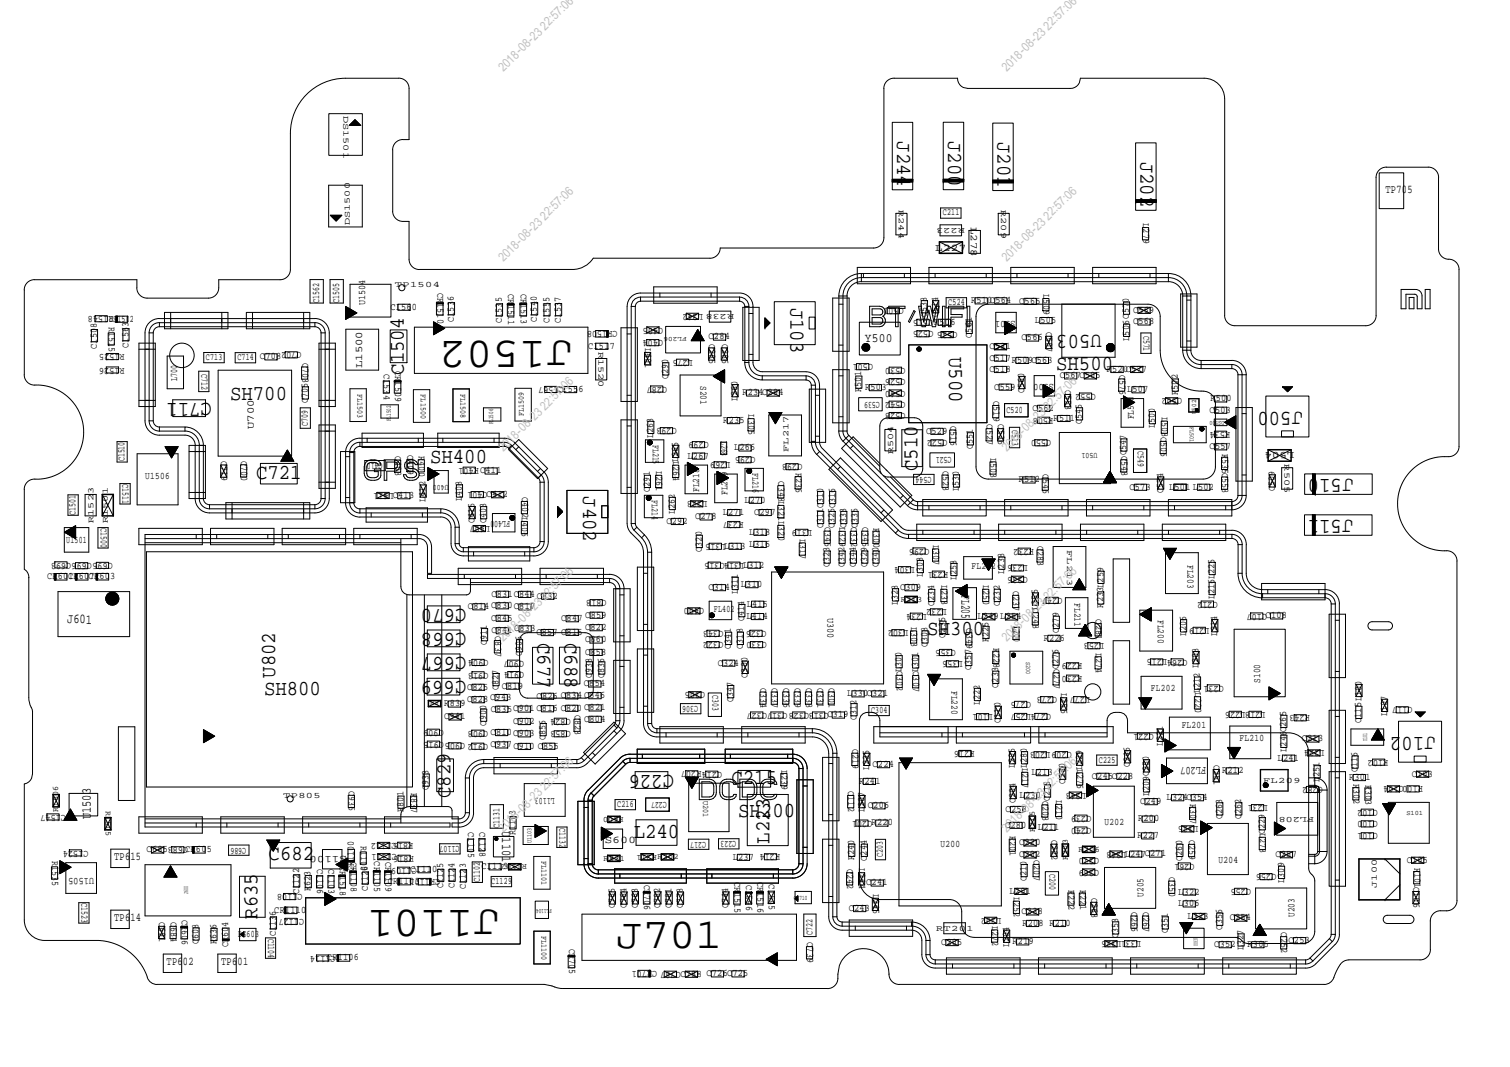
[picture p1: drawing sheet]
<svg xmlns="http://www.w3.org/2000/svg" width="420mm" height="297mm" viewBox="0 0 420 297" stroke-linecap="round" stroke-linejoin="round" font-family="sans-serif">
<defs><g id="words">
<g font-size="11.9">
<text x="159.2" y="94.9" transform="rotate(180 159.2 94.9)">J1502</text>
<text x="138.9" y="253.3" transform="rotate(180 138.9 253.3)">J1101</text>
<text x="171.5" y="264">J701</text>
</g>
<g font-size="5.9">
<text x="249.6" y="39.3" transform="rotate(90 249.6 39.3)">J244</text>
<text x="263.8" y="39.3" transform="rotate(90 263.8 39.3)">J200</text>
<text x="277.6" y="39.5" transform="rotate(90 277.6 39.5)">J201</text>
<text x="317.3" y="45" transform="rotate(90 317.3 45)">J202</text>
<text x="219.9" y="85.6" transform="rotate(90 219.9 85.6)">J103</text>
<text x="306.6" y="93.2" transform="rotate(180 306.6 93.2)">U503</text>
<text x="264.1" y="99.3" transform="rotate(90 264.1 99.3)">U500</text>
<text x="112.4" y="104.3" transform="rotate(-90 112.4 104.3)">C1504</text>
<text x="293.9" y="103.1">SH500</text>
<text x="59" y="112.1" transform="rotate(180 59 112.1)">C711</text>
<text x="64" y="111.4">SH700</text>
<text x="362.6" y="114.7" transform="rotate(180 362.6 114.7)">J500</text>
<text x="119.7" y="128.8">SH400</text>
<text x="255.3" y="131.1" transform="rotate(-90 255.3 131.1)">C510</text>
<text x="71.2" y="133.3">C721</text>
<text x="376.6" y="133.3" transform="rotate(180 376.6 133.3)">J510</text>
<text x="162.2" y="138.2" transform="rotate(90 162.2 138.2)">J402</text>
<text x="376.5" y="144.7" transform="rotate(180 376.5 144.7)">J511</text>
<text x="129.8" y="169.5" transform="rotate(180 129.8 169.5)">C670</text>
<text x="129.8" y="176.2" transform="rotate(180 129.8 176.2)">C668</text>
<text x="149.6" y="179" transform="rotate(90 149.6 179)">C677</text>
<text x="157" y="178.9" transform="rotate(90 157 178.9)">C688</text>
<text x="258" y="176.8">SH300</text>
<text x="129.8" y="182.9" transform="rotate(180 129.8 182.9)">C667</text>
<text x="76.5" y="188.7" transform="rotate(-90 76.5 188.7)">U802</text>
<text x="129.8" y="189.7" transform="rotate(180 129.8 189.7)">C669</text>
<text x="73.5" y="193.5">SH800</text>
<text x="399.5" y="205.3" transform="rotate(180 399.5 205.3)">J102</text>
<text x="187.6" y="215.7" transform="rotate(180 187.6 215.7)">C226</text>
<text x="203.5" y="218.3">C215</text>
<text x="125.3" y="222.2" transform="rotate(-90 125.3 222.2)">C829</text>
<text x="205.4" y="227.4">SH200</text>
<text x="176.3" y="233.3">L240</text>
<text x="74.7" y="239.5">C682</text>
<text x="214.1" y="234.8" transform="rotate(-90 214.1 234.8)">L223</text>
<text x="71.6" y="255.8" transform="rotate(-90 71.6 255.8)">R635</text>
</g>
<g font-size="3.8">
<text x="267.6" y="165.8" transform="rotate(90 267.6 165.8)">FL205</text>
<text x="18.7" y="173.5">J601</text>
<text x="25.3" y="228.1" transform="rotate(-90 25.3 228.1)">U1503</text>
<text x="139.8" y="231.4" transform="rotate(90 139.8 231.4)">U1101</text>
</g>
<text font-size="3.6" x="240.6" y="95.1">Y500</text>
<g font-size="3.5" fill="#c0c0c0">
<text x="140.1" y="20.1" transform="rotate(-45 140.1 20.1)">2018-08-23 22:57:06</text>
<text x="280.1" y="20.1" transform="rotate(-45 280.1 20.1)">2018-08-23 22:57:06</text>
<text x="140.1" y="73" transform="rotate(-45 140.1 73)">2018-08-23 22:57:06</text>
<text x="280.1" y="73" transform="rotate(-45 280.1 73)">2018-08-23 22:57:06</text>
<text x="140.1" y="125.9" transform="rotate(-45 140.1 125.9)">2018-08-23 22:57:06</text>
<text x="280.1" y="125.9" transform="rotate(-45 280.1 125.9)">2018-08-23 22:57:06</text>
<text x="140.1" y="178.9" transform="rotate(-45 140.1 178.9)">2018-08-23 22:57:06</text>
<text x="280.1" y="178.9" transform="rotate(-45 280.1 178.9)">2018-08-23 22:57:06</text>
<text x="140.1" y="231.8" transform="rotate(-45 140.1 231.8)">2018-08-23 22:57:06</text>
<text x="280.1" y="231.8" transform="rotate(-45 280.1 231.8)">2018-08-23 22:57:06</text>
</g>
<g font-size="3.3">
<text x="385.5" y="53.7">TP705</text>
<text x="335.6" y="213.4" transform="rotate(180 335.6 213.4)">FL207</text>
<text x="31.7" y="239.5">TP615</text>
<text x="31.7" y="256.5">TP614</text>
<text x="46.3" y="268.7">TP602</text>
<text x="61.5" y="268.7">TP601</text>
</g>
<g font-size="2.8">
<text x="262.3" y="60">C211</text>
<text x="270.1" y="63.2" transform="rotate(90 270.1 63.2)">L278</text>
<text x="318.1" y="62.2" transform="rotate(90 318.1 62.2)">L279</text>
<text x="260.2" y="70">L227</text>
<text x="121.7" y="81.6" transform="rotate(90 121.7 81.6)">CR1510</text>
<text x="141.4" y="81.9" transform="rotate(90 141.4 81.9)">CR1511</text>
<text x="144.9" y="81.9" transform="rotate(90 144.9 81.9)">CR1513</text>
<text x="290.3" y="81.9" transform="rotate(90 290.3 81.9)">L509</text>
<text x="30.3" y="89.7">DS1502</text>
<text x="31.5" y="88.1" transform="rotate(180 31.5 88.1)">R1548</text>
<text x="88.8" y="84.3" transform="rotate(-90 88.8 84.3)">C1562</text>
<text x="94.4" y="84.3" transform="rotate(-90 94.4 84.3)">C1505</text>
<text x="101.6" y="85" transform="rotate(-90 101.6 85)">U1504</text>
<text x="108.6" y="86.2">C1560</text>
<text x="126.3" y="89.6" transform="rotate(-90 126.3 89.6)">C1536</text>
<text x="139.6" y="89.9" transform="rotate(-90 139.6 89.9)">C1535</text>
<text x="149.4" y="89.6" transform="rotate(-90 149.4 89.6)">C1540</text>
<text x="152.9" y="89.9" transform="rotate(-90 152.9 89.9)">C1555</text>
<text x="156.1" y="89.8" transform="rotate(-90 156.1 89.8)">C1537</text>
<text x="195.6" y="87.4" transform="rotate(180 195.6 87.4)">L242</text>
<text x="251.4" y="85.9" transform="rotate(180 251.4 85.9)">C500</text>
<text x="257.9" y="88.3" transform="rotate(-90 257.9 88.3)">C538</text>
<text x="259.7" y="89.1" transform="rotate(180 259.7 89.1)">C515</text>
<text x="261" y="88.3" transform="rotate(-90 261 88.3)">C514</text>
<text x="263.9" y="85">C524</text>
<text x="270.2" y="84.4">R510C564</text>
<text x="282.6" y="89.3" transform="rotate(180 282.6 89.3)">S501</text>
<text x="283.6" y="84.6">C565</text>
<text x="288" y="89.9">L505</text>
<text x="315.3" y="87.1">C569</text>
<text x="30.3" y="91" transform="rotate(90 30.3 91)">R1515</text>
<text x="171.8" y="92.3" transform="rotate(180 171.8 92.3)">CR1508</text>
<text x="184.5" y="94.7" transform="rotate(180 184.5 94.7)">C404</text>
<text x="184.5" y="91.2" transform="rotate(180 184.5 91.2)">C405</text>
<text x="197.2" y="94.5">C284</text>
<text x="197.3" y="95.7" transform="rotate(90 197.3 95.7)">C285</text>
<text x="200.9" y="95.7" transform="rotate(90 200.9 95.7)">C286</text>
<text x="259.9" y="90.4">R506</text>
<text x="266.4" y="92.5" transform="rotate(180 266.4 92.5)">C535 C525</text>
<text x="270.4" y="94" transform="rotate(-90 270.4 94)">C561</text>
<text x="284.3" y="94.7">C566</text>
<text x="291.1" y="92.5" transform="rotate(90 291.1 92.5)">C507</text>
<text x="314.2" y="94.8" transform="rotate(-90 314.2 94.8)">L506 C570</text>
<text x="315.3" y="90.3">C568</text>
<text x="318.2" y="93.4" transform="rotate(90 318.2 93.4)">C571</text>
<text x="27" y="97" transform="rotate(-90 27 97)">C1508</text>
<text x="34.7" y="98.6" transform="rotate(180 34.7 98.6)">R1525</text>
<text x="35.7" y="96.8" transform="rotate(-90 35.7 96.8)">C1563</text>
<text x="57.3" y="100.2">C713</text>
<text x="66" y="100.3">C714</text>
<text x="72.3" y="100">C708</text>
<text x="83.9" y="98.1" transform="rotate(180 83.9 98.1)">C702</text>
<text x="84.1" y="101" transform="rotate(90 84.1 101)">C703</text>
<text x="163.6" y="97.1">C1517</text>
<text x="179.5" y="96.9" transform="rotate(90 179.5 96.9)">L401</text>
<text x="192.8" y="100.2" transform="rotate(180 192.8 100.2)">L275</text>
<text x="242.9" y="101.4" transform="rotate(180 242.9 101.4)">C501</text>
<text x="275.3" y="97.2">C531</text>
<text x="275.3" y="100.4">C517R509C563</text>
<text x="34.7" y="102.3" transform="rotate(180 34.7 102.3)">R1526</text>
<text x="49.3" y="106" transform="rotate(-90 49.3 106)">L700</text>
<text x="56" y="104.1" transform="rotate(90 56 104.1)">C712</text>
<text x="100.8" y="102.5" transform="rotate(-90 100.8 102.5)">L1500</text>
<text x="106.8" y="104.2" transform="rotate(90 106.8 104.2)">C1534</text>
<text x="110" y="103.4" transform="rotate(90 110 103.4)">CR1509</text>
<text x="156.9" y="107.8" transform="rotate(180 156.9 107.8)">C1567</text>
<text x="185.6" y="107.6" transform="rotate(180 185.6 107.6)">C287</text>
<text x="185.9" y="105.6" transform="rotate(-90 185.9 105.6)">C290</text>
<text x="194.9" y="107.5" transform="rotate(90 194.9 107.5)">S201</text>
<text x="252" y="102.4" transform="rotate(180 252 102.4)">C530</text>
<text x="252" y="105.6" transform="rotate(180 252 105.6)">C526</text>
<text x="275.3" y="103.5">C518</text>
<text x="293.3" y="106.9" transform="rotate(180 293.3 106.9)">S500</text>
<text x="294.9" y="105.3">C567C505</text>
<text x="308" y="103.5">R520C577</text>
<text x="311.5" y="104.3" transform="rotate(90 311.5 104.3)">C576</text>
<text x="85.6" y="112.3" transform="rotate(-90 85.6 112.3)">C705</text>
<text x="154.9" y="109.1">C1556</text>
<text x="205.2" y="111.7" transform="rotate(-90 205.2 111.7)">L260</text>
<text x="206.6" y="110.1">R234C294</text>
<text x="239.6" y="109.1" transform="rotate(-90 239.6 109.1)">R501</text>
<text x="240.7" y="108.6">R503</text>
<text x="244.8" y="111.8" transform="rotate(180 244.8 111.8)">C539</text>
<text x="252" y="108.7" transform="rotate(180 252 108.7)">C540</text>
<text x="252" y="111.9" transform="rotate(180 252 111.9)">C542</text>
<text x="276.4" y="111.7" transform="rotate(90 276.4 111.7)">C519</text>
<text x="276.7" y="108.4">C559</text>
<text x="285" y="109.4" transform="rotate(-90 285 109.4)">C560</text>
<text x="296.4" y="108.6" transform="rotate(90 296.4 108.6)">C553</text>
<text x="304.9" y="109.6" transform="rotate(180 304.9 109.6)">C552</text>
<text x="313.6" y="109.2">L507</text>
<text x="327.7" y="109.9" transform="rotate(-90 327.7 109.9)">R502</text>
<text x="328.9" y="110.9" transform="rotate(180 328.9 110.9)">C502</text>
<text x="336.8" y="111.7">R500</text>
<text x="70.7" y="119.5" transform="rotate(-90 70.7 119.5)">U700</text>
<text x="85.6" y="118.5" transform="rotate(-90 85.6 118.5)">C709</text>
<text x="188.3" y="119.2" transform="rotate(180 188.3 119.2)">C293</text>
<text x="201.3" y="117.8">R235</text>
<text x="208.3" y="115.4" transform="rotate(90 208.3 115.4)">L305</text>
<text x="252" y="115" transform="rotate(180 252 115)">C528</text>
<text x="264.4" y="118.5" transform="rotate(90 264.4 118.5)">C516</text>
<text x="274.6" y="118.2" transform="rotate(90 274.6 118.2)">C527</text>
<text x="277.8" y="118.2" transform="rotate(90 277.8 118.2)">C536</text>
<text x="280" y="114.9">C520</text>
<text x="281.6" y="119.7" transform="rotate(90 281.6 119.7)">C513</text>
<text x="287.3" y="114.3">C562</text>
<text x="293.1" y="116.3" transform="rotate(180 293.1 116.3)">R508</text>
<text x="293.2" y="117.2">R511</text>
<text x="301" y="118.1" transform="rotate(-90 301 118.1)">C545</text>
<text x="315.5" y="116.8" transform="rotate(-90 315.5 116.8)">FL500</text>
<text x="321.3" y="119.1" transform="rotate(-90 321.3 119.1)">L500</text>
<text x="323.3" y="116.1" transform="rotate(90 323.3 116.1)">L508C506</text>
<text x="336.6" y="114.9">C503</text>
<text x="181.6" y="123.8" transform="rotate(90 181.6 123.8)">FL215</text>
<text x="181.8" y="121.9" transform="rotate(-90 181.8 121.9)">L263</text>
<text x="197.2" y="123.1" transform="rotate(180 197.2 123.1)">C299</text>
<text x="200.7" y="122.7" transform="rotate(90 200.7 122.7)">L268</text>
<text x="204.2" y="125.4">L266</text>
<text x="257.7" y="120.7">C529</text>
<text x="263.6" y="122.6" transform="rotate(180 263.6 122.6)">C522</text>
<text x="270.7" y="125.1" transform="rotate(-90 270.7 125.1)">C551</text>
<text x="292.5" y="122.6" transform="rotate(180 292.5 122.6)">C550</text>
<text x="316.6" y="125.6" transform="rotate(90 316.6 125.6)">C549</text>
<text x="336.6" y="125.1">C557</text>
<text x="342.3" y="120.2" transform="rotate(180 342.3 120.2)">R534</text>
<text x="360.2" y="125.7" transform="rotate(180 360.2 125.7)">L504</text>
<text x="34.7" y="128.4" transform="rotate(-90 34.7 128.4)">C1510</text>
<text x="61.6" y="128.3" transform="rotate(90 61.6 128.3)">C719</text>
<text x="67.2" y="128.2" transform="rotate(90 67.2 128.2)">C700</text>
<text x="106.5" y="128.9" transform="rotate(180 106.5 128.9)">C410</text>
<text x="110" y="126.9" transform="rotate(90 110 126.9)">C408</text>
<text x="113.4" y="126.7" transform="rotate(90 113.4 126.7)">C409</text>
<text x="116.6" y="127" transform="rotate(90 116.6 127)">R400</text>
<text x="133.2" y="130.2" transform="rotate(180 133.2 130.2)">R401</text>
<text x="133.6" y="131.8">C411</text>
<text x="182.6" y="131.1" transform="rotate(90 182.6 131.1)">L261</text>
<text x="187.3" y="128.3" transform="rotate(90 187.3 128.3)">L264</text>
<text x="188.7" y="128.6" transform="rotate(-90 188.7 128.6)">L265</text>
<text x="191.3" y="127.7">L267</text>
<text x="203.3" y="128.7" transform="rotate(180 203.3 128.7)">L269</text>
<text x="209.3" y="131.7" transform="rotate(90 209.3 131.7)">FL216</text>
<text x="210.2" y="127.3" transform="rotate(180 210.2 127.3)">C295</text>
<text x="221.4" y="131.7" transform="rotate(90 221.4 131.7)">R236</text>
<text x="223.3" y="129.3" transform="rotate(180 223.3 129.3)">C298</text>
<text x="262.3" y="131.1" transform="rotate(90 262.3 131.1)">C523</text>
<text x="264.8" y="127.4" transform="rotate(180 264.8 127.4)">C521</text>
<text x="275.6" y="127.4" transform="rotate(90 275.6 127.4)">L503</text>
<text x="290.2" y="131.9" transform="rotate(90 290.2 131.9)">C546</text>
<text x="312" y="126.8" transform="rotate(90 312 126.8)">C548</text>
<text x="313.4" y="126.8" transform="rotate(-90 313.4 126.8)">C547</text>
<text x="340.1" y="126.3" transform="rotate(90 340.1 126.3)">R535C558</text>
<text x="34.1" y="134.8" transform="rotate(90 34.1 134.8)">C1511</text>
<text x="40.4" y="133.4">U1506</text>
<text x="109.5" y="137.3" transform="rotate(180 109.5 137.3)">L411</text>
<text x="135.7" y="137" transform="rotate(180 135.7 137)">C401</text>
<text x="180.8" y="136.9" transform="rotate(-90 180.8 136.9)">C291</text>
<text x="194.6" y="136.9" transform="rotate(-90 194.6 136.9)">FL218</text>
<text x="202.4" y="137.8" transform="rotate(-90 202.4 137.8)">FL219</text>
<text x="216.6" y="134" transform="rotate(90 216.6 134)">C348L321L320</text>
<text x="259.2" y="132.8" transform="rotate(180 259.2 132.8)">C544</text>
<text x="266.8" y="136.7" transform="rotate(-90 266.8 136.7)">L530</text>
<text x="283.5" y="134.3">R512</text>
<text x="314.3" y="136.3">C573</text>
<text x="323.6" y="137.4" transform="rotate(-90 323.6 137.4)">C574</text>
<text x="325.3" y="136.3">L501 L502</text>
<text x="354.7" y="136.8" transform="rotate(-90 354.7 136.8)">C509</text>
<text x="21" y="143.3" transform="rotate(-90 21 143.3)">C1501</text>
<text x="109.3" y="138.7">C413</text>
<text x="118.4" y="139.7" transform="rotate(-90 118.4 139.7)">L412</text>
<text x="128.5" y="139.6" transform="rotate(-90 128.5 139.6)">L408</text>
<text x="135.4" y="138.4">C412</text>
<text x="145.3" y="138.4" transform="rotate(90 145.3 138.4)">C402L406</text>
<text x="181.3" y="139.2" transform="rotate(90 181.3 139.2)">FL214</text>
<text x="187.8" y="143" transform="rotate(-90 187.8 143)">L262</text>
<text x="196.8" y="139.6" transform="rotate(180 196.8 139.6)">L228</text>
<text x="201.1" y="143.4">L271</text>
<text x="207.1" y="140">L270</text>
<text x="209.9" y="143.3">C297</text>
<text x="28" y="147.1" transform="rotate(90 28 147.1)">C1500</text>
<text x="132" y="145.6" transform="rotate(-90 132 145.6)">C415</text>
<text x="135.2" y="145.6" transform="rotate(-90 135.2 145.6)">C403</text>
<text x="136.3" y="146.5" transform="rotate(180 136.3 146.5)">L407</text>
<text x="142" y="145" transform="rotate(180 142 145)">FL400</text>
<text x="185.4" y="145.8">C292</text>
<text x="193.4" y="144.6">C278</text>
<text x="206.9" y="145.4" transform="rotate(180 206.9 145.4)">R237</text>
<text x="208.4" y="148.9">L318</text>
<text x="222.6" y="150" transform="rotate(90 222.6 150)">L317</text>
<text x="226" y="147.5" transform="rotate(180 226 147.5)">L319</text>
<text x="229" y="146.9" transform="rotate(-90 229 146.9)">C311C310</text>
<text x="229.5" y="146.7" transform="rotate(90 229.5 146.7)">C346</text>
<text x="232.2" y="146.9" transform="rotate(-90 232.2 146.9)">C325C316</text>
<text x="233.6" y="146.7" transform="rotate(90 233.6 146.7)">L329</text>
<text x="235.4" y="146.9" transform="rotate(-90 235.4 146.9)">C333</text>
<text x="236.8" y="146.7" transform="rotate(90 236.8 146.7)">C332</text>
<text x="238.6" y="146.9" transform="rotate(-90 238.6 146.9)">C335</text>
<text x="240" y="146.7" transform="rotate(90 240 146.7)">C345</text>
<text x="243.1" y="146.9" transform="rotate(90 243.1 146.9)">R300</text>
<text x="18.4" y="151.1">U1501</text>
<text x="195.3" y="153.6" transform="rotate(-90 195.3 153.6)">C320</text>
<text x="201.5" y="152.8">L313 L316</text>
<text x="201.9" y="151.4" transform="rotate(180 201.9 151.4)">L315</text>
<text x="258.6" y="152.7" transform="rotate(180 258.6 152.7)">C296</text>
<text x="259.6" y="151.6" transform="rotate(90 259.6 151.6)">L307</text>
<text x="287.7" y="152.8" transform="rotate(180 287.7 152.8)">R232</text>
<text x="288.7" y="151.9" transform="rotate(90 288.7 151.9)">C283</text>
<text x="13.1" y="161.2">CR601</text>
<text x="18.9" y="161.2">CR607</text>
<text x="24.7" y="161.2">CR603</text>
<text x="31.4" y="156.7" transform="rotate(180 31.4 156.7)">C695C696C693</text>
<text x="206.8" y="158">L312</text>
<text x="207.1" y="156.7" transform="rotate(180 207.1 156.7)">L314C315</text>
<text x="230.8" y="158" transform="rotate(-90 230.8 158)">C323</text>
<text x="235" y="158" transform="rotate(-90 235 158)">C342</text>
<text x="238.1" y="158" transform="rotate(-90 238.1 158)">C344</text>
<text x="241.3" y="158" transform="rotate(-90 241.3 158)">C329</text>
<text x="244.4" y="158" transform="rotate(-90 244.4 158)">C340</text>
<text x="254.6" y="157.9" transform="rotate(180 254.6 157.9)">L304</text>
<text x="256.8" y="160.6" transform="rotate(-90 256.8 160.6)">L308</text>
<text x="263.8" y="159.2" transform="rotate(180 263.8 159.2)">R231</text>
<text x="266.1" y="161.4" transform="rotate(-90 266.1 161.4)">L258</text>
<text x="270.3" y="158.5">FL212</text>
<text x="279.5" y="159.7" transform="rotate(-90 279.5 159.7)">L238</text>
<text x="286" y="160.6" transform="rotate(180 286 160.6)">C236</text>
<text x="286" y="157.4" transform="rotate(180 286 157.4)">L236</text>
<text x="330.4" y="157.3" transform="rotate(90 330.4 157.3)">FL203</text>
<text x="136.8" y="166.1">C831C844C832</text>
<text x="168.8" y="167.1" transform="rotate(180 168.8 167.1)">C818</text>
<text x="197.1" y="164.3">C314</text>
<text x="205.3" y="165.3" transform="rotate(-90 205.3 165.3)">L311</text>
<text x="206.2" y="163.5">L310</text>
<text x="250.5" y="164.3">C309</text>
<text x="262" y="162.9" transform="rotate(90 262 162.9)">L233</text>
<text x="273.6" y="162.9" transform="rotate(90 273.6 162.9)">L250</text>
<text x="281.9" y="164.5" transform="rotate(90 281.9 164.5)">C237</text>
<text x="295.6" y="166.5" transform="rotate(180 295.6 166.5)">C247</text>
<text x="299" y="167.9" transform="rotate(90 299 167.9)">FL211</text>
<text x="338" y="166.7" transform="rotate(-90 338 166.7)">L216L225</text>
<text x="338.8" y="167.5" transform="rotate(180 338.8 167.5)">C212</text>
<text x="130.2" y="169.6">C814 C830C817</text>
<text x="136.7" y="172.8">C845</text>
<text x="156.2" y="172.9">C847</text>
<text x="162.9" y="171.9">C859</text>
<text x="195.9" y="169.4" transform="rotate(180 195.9 169.4)">C400</text>
<text x="198.6" y="170.5">FL402</text>
<text x="207.1" y="172.9" transform="rotate(-90 207.1 172.9)">C414</text>
<text x="207.7" y="172.3">L414</text>
<text x="207.8" y="168.9">L415</text>
<text x="230.3" y="172" transform="rotate(90 230.3 172)">U300</text>
<text x="249.9" y="168.5" transform="rotate(-90 249.9 168.5)">L328</text>
<text x="257.9" y="170.9" transform="rotate(180 257.9 170.9)">L234</text>
<text x="259.9" y="168.6" transform="rotate(-90 259.9 168.6)">C234</text>
<text x="263.5" y="169.7" transform="rotate(180 263.5 169.7)">L232</text>
<text x="272" y="172.4">L249L254</text>
<text x="278.2" y="168.6" transform="rotate(-90 278.2 168.6)">C232</text>
<text x="287.4" y="169.4" transform="rotate(90 287.4 169.4)">C248</text>
<text x="288.8" y="169.7" transform="rotate(-90 288.8 169.7)">L255</text>
<text x="304.9" y="172.4" transform="rotate(90 304.9 172.4)">C281</text>
<text x="306.9" y="169.1" transform="rotate(-90 306.9 169.1)">R233L259</text>
<text x="322.1" y="172.6" transform="rotate(90 322.1 172.6)">FL200</text>
<text x="352.2" y="172.1">C108</text>
<text x="352.6" y="170.8" transform="rotate(180 352.6 170.8)">C107</text>
<text x="135.5" y="179.6" transform="rotate(-90 135.5 179.6)">C911</text>
<text x="136.7" y="176.2">C841C833C857 C815</text>
<text x="137.7" y="177.2" transform="rotate(90 137.7 177.2)">C837</text>
<text x="162.8" y="178.8">C860</text>
<text x="162.8" y="175.4">C822</text>
<text x="201.3" y="178.8" transform="rotate(180 201.3 178.8)">C322</text>
<text x="201.3" y="175.6" transform="rotate(180 201.3 175.6)">C343</text>
<text x="213.2" y="175.6" transform="rotate(180 213.2 175.6)">C326</text>
<text x="213.4" y="178.8" transform="rotate(180 213.4 178.8)">C330</text>
<text x="252.8" y="175.5" transform="rotate(180 252.8 175.5)">L302</text>
<text x="253.5" y="174.4" transform="rotate(90 253.5 174.4)">L303</text>
<text x="263" y="177.5" transform="rotate(-90 263 177.5)">C235</text>
<text x="268.9" y="174.9" transform="rotate(90 268.9 174.9)">C349</text>
<text x="275" y="178.7" transform="rotate(-90 275 178.7)">R225</text>
<text x="282.1" y="174.2" transform="rotate(90 282.1 174.2)">L200</text>
<text x="290.4" y="178.4">R226</text>
<text x="294.6" y="176.1" transform="rotate(-90 294.6 176.1)">C279</text>
<text x="307.3" y="179.1" transform="rotate(180 307.3 179.1)">L253</text>
<text x="330" y="177.1" transform="rotate(-90 330 177.1)">L206</text>
<text x="336.6" y="174.8" transform="rotate(180 336.6 174.8)">L219</text>
<text x="338.7" y="177.1" transform="rotate(-90 338.7 177.1)">L214</text>
<text x="135.9" y="183.7" transform="rotate(180 135.9 183.7)">C904</text>
<text x="145.2" y="182.7" transform="rotate(-90 145.2 182.7)">C906</text>
<text x="145.8" y="184" transform="rotate(180 145.8 184)">C907</text>
<text x="162.8" y="182.3">C858</text>
<text x="199.7" y="185.3">C324</text>
<text x="203.4" y="180.6" transform="rotate(-90 203.4 180.6)">C341</text>
<text x="206.7" y="180.6" transform="rotate(-90 206.7 180.6)">C318</text>
<text x="258.1" y="180.2" transform="rotate(-90 258.1 180.2)">C308</text>
<text x="266" y="181" transform="rotate(180 266 181)">C355</text>
<text x="267.9" y="184.1" transform="rotate(180 267.9 184.1)">L356</text>
<text x="276.4" y="180.3" transform="rotate(90 276.4 180.3)">R228</text>
<text x="301.1" y="184.7" transform="rotate(180 301.1 184.7)">R229</text>
<text x="304.9" y="181.7" transform="rotate(90 304.9 181.7)">L274</text>
<text x="330.4" y="183.6" transform="rotate(180 330.4 183.6)">C264L215</text>
<text x="130" y="192">C825</text>
<text x="135.9" y="187.2" transform="rotate(180 135.9 187.2)">C913</text>
<text x="139.6" y="191.7">C819</text>
<text x="145.9" y="187.1" transform="rotate(180 145.9 187.1)">C914</text>
<text x="162.5" y="191.1">C854</text>
<text x="164.7" y="188.8" transform="rotate(-90 164.7 188.8)">C938</text>
<text x="168.1" y="188.8" transform="rotate(-90 168.1 188.8)">C836</text>
<text x="208" y="188.7" transform="rotate(-90 208 188.7)">C300</text>
<text x="211.6" y="191.5" transform="rotate(90 211.6 191.5)">C334</text>
<text x="214.8" y="191.5" transform="rotate(90 214.8 191.5)">C337</text>
<text x="218" y="191.4" transform="rotate(90 218 191.4)">C336</text>
<text x="221.2" y="191.4" transform="rotate(90 221.2 191.4)">C339</text>
<text x="224.3" y="191.4" transform="rotate(90 224.3 191.4)">C338</text>
<text x="227.5" y="191.4" transform="rotate(90 227.5 191.4)">C331</text>
<text x="230.6" y="191.4" transform="rotate(90 230.6 191.4)">C301</text>
<text x="249.5" y="186.8" transform="rotate(90 249.5 186.8)">C302</text>
<text x="250.9" y="187.1" transform="rotate(-90 250.9 187.1)">L300</text>
<text x="254.1" y="186.9" transform="rotate(90 254.1 186.9)">C307</text>
<text x="255.5" y="187.2" transform="rotate(-90 255.5 187.2)">L301</text>
<text x="270.2" y="186.5" transform="rotate(-90 270.2 186.5)">C357</text>
<text x="277.7" y="191.4" transform="rotate(-90 277.7 191.4)">C233</text>
<text x="293.2" y="186.1" transform="rotate(90 293.2 186.1)">C277</text>
<text x="294.5" y="186.4" transform="rotate(-90 294.5 186.4)">C276</text>
<text x="301.1" y="188.1" transform="rotate(180 301.1 188.1)">R230</text>
<text x="340.5" y="190.8" transform="rotate(180 340.5 190.8)">C231</text>
<text x="350.7" y="190" transform="rotate(-90 350.7 190)">S100</text>
<text x="123.6" y="196.7">R839</text>
<text x="130" y="195.5">C828 C943</text>
<text x="138.7" y="192.1" transform="rotate(-90 138.7 192.1)">C827</text>
<text x="149.3" y="194.5">C826 C834 C846</text>
<text x="194.3" y="196.6" transform="rotate(180 194.3 196.6)">C306</text>
<text x="196.2" y="192.7" transform="rotate(180 196.2 192.7)">C305</text>
<text x="198.2" y="193.5" transform="rotate(90 198.2 193.5)">C303</text>
<text x="204" y="195.4" transform="rotate(-90 204 195.4)">C347</text>
<text x="235.7" y="193.8">L330C321</text>
<text x="264.8" y="192.4" transform="rotate(90 264.8 192.4)">FL220</text>
<text x="272.7" y="196.2" transform="rotate(-90 272.7 196.2)">L222</text>
<text x="286.9" y="195.4" transform="rotate(180 286.9 195.4)">C275</text>
<text x="294.2" y="194.1" transform="rotate(180 294.2 194.1)">C273</text>
<text x="295.3" y="193" transform="rotate(90 295.3 193)">L256</text>
<text x="303.3" y="194.1" transform="rotate(180 303.3 194.1)">L277</text>
<text x="320.2" y="192.4">FL202</text>
<text x="332.5" y="192.8" transform="rotate(90 332.5 192.8)">L220</text>
<text x="333.9" y="193.1" transform="rotate(-90 333.9 193.1)">L212 L208</text>
<text x="393.1" y="196.9" transform="rotate(180 393.1 196.9)">C117</text>
<text x="123.5" y="203.2" transform="rotate(180 123.5 203.2)">C909</text>
<text x="123.6" y="200.3">C941</text>
<text x="135.2" y="202" transform="rotate(-90 135.2 202)">C900</text>
<text x="135.9" y="203.5" transform="rotate(180 135.9 203.5)">C908</text>
<text x="136.6" y="198.1">C835C901 C816 C820 C821</text>
<text x="142.8" y="201.5">C902</text>
<text x="158.8" y="200.1" transform="rotate(180 158.8 200.1)">C824</text>
<text x="158.8" y="203.6" transform="rotate(180 158.8 203.6)">C853</text>
<text x="159.9" y="199" transform="rotate(90 159.9 199)">C823</text>
<text x="162.5" y="200.9">C804</text>
<text x="230.2" y="199.7">C319</text>
<text x="230.7" y="198.4" transform="rotate(180 230.7 198.4)">C313C328C317C327</text>
<text x="238.3" y="200.4" transform="rotate(-90 238.3 200.4)">C312</text>
<text x="242.4" y="198.5">C304</text>
<text x="276.3" y="198.8" transform="rotate(180 276.3 198.8)">L101</text>
<text x="278.4" y="201.2" transform="rotate(-90 278.4 201.2)">C110</text>
<text x="292.5" y="198.8" transform="rotate(180 292.5 198.8)">C274L257</text>
<text x="328.8" y="202.6">FL201</text>
<text x="352.1" y="198.2" transform="rotate(180 352.1 198.2)">L218L226</text>
<text x="357.9" y="203.7" transform="rotate(-90 357.9 203.7)">C265</text>
<text x="364.5" y="199.2" transform="rotate(180 364.5 199.2)">R243</text>
<text x="378.8" y="201.2" transform="rotate(-90 378.8 201.2)">C115L100</text>
<text x="385.9" y="199.3" transform="rotate(-90 385.9 199.3)">L107</text>
<text x="135.8" y="207.1" transform="rotate(180 135.8 207.1)">C912 C905C915</text>
<text x="136.5" y="208">C937C910 C855</text>
<text x="136.5" y="204.6">C810C903</text>
<text x="151.8" y="206" transform="rotate(-90 151.8 206)">C856</text>
<text x="237.2" y="208.5" transform="rotate(90 237.2 208.5)">C219</text>
<text x="271.2" y="209.1" transform="rotate(180 271.2 209.1)">R216</text>
<text x="298.2" y="209.4" transform="rotate(180 298.2 209.4)">C209L203</text>
<text x="321" y="204.3" transform="rotate(180 321 204.3)">C221</text>
<text x="323.6" y="207.6" transform="rotate(-90 323.6 207.6)">L221</text>
<text x="344.9" y="206.2">FL210</text>
<text x="357.9" y="209.3" transform="rotate(-90 357.9 209.3)">L246</text>
<text x="362.2" y="206.4">C213</text>
<text x="368.6" y="208.9" transform="rotate(180 368.6 208.9)">L224</text>
<text x="200.9" y="214.9" transform="rotate(180 200.9 214.9)">C214R207</text>
<text x="217.5" y="214.2" transform="rotate(90 217.5 214.2)">L239</text>
<text x="241.9" y="214.4" transform="rotate(-90 241.9 214.4)">L235</text>
<text x="242.8" y="213.5">C224</text>
<text x="282.4" y="213.9" transform="rotate(-90 282.4 213.9)">L205</text>
<text x="284.4" y="213.8" transform="rotate(90 284.4 213.8)">L217</text>
<text x="285.8" y="213.8" transform="rotate(-90 285.8 213.8)">L280</text>
<text x="287" y="215.8">L213</text>
<text x="299.7" y="214" transform="rotate(90 299.7 214)">L276</text>
<text x="301.1" y="214.3" transform="rotate(-90 301.1 214.3)">L229</text>
<text x="305.8" y="212.3">C225</text>
<text x="314.4" y="213.6" transform="rotate(-90 314.4 213.6)">C246</text>
<text x="337.8" y="213" transform="rotate(90 337.8 213)">C251</text>
<text x="340.1" y="215.3">R212</text>
<text x="355.5" y="211.8">L241</text>
<text x="377.7" y="215" transform="rotate(-90 377.7 215)">C116</text>
<text x="386.3" y="211.5" transform="rotate(180 386.3 211.5)">R102</text>
<text x="97.1" y="220.2" transform="rotate(90 97.1 220.2)">C936</text>
<text x="114.4" y="220.7" transform="rotate(90 114.4 220.7)">R837</text>
<text x="119.3" y="220" transform="rotate(-90 119.3 220)">C933</text>
<text x="236" y="220.3" transform="rotate(90 236 220.3)">C112</text>
<text x="239.1" y="218.2">R241</text>
<text x="296.4" y="218.1" transform="rotate(-90 296.4 218.1)">C230</text>
<text x="302.2" y="220.7" transform="rotate(180 302.2 220.7)">L243</text>
<text x="303.8" y="216.8">C245C228</text>
<text x="319.7" y="221.7" transform="rotate(-90 319.7 221.7)">L209C250</text>
<text x="367.2" y="217.7" transform="rotate(-90 367.2 217.7)">L251</text>
<text x="368.1" y="219.1" transform="rotate(180 368.1 219.1)">C282</text>
<text x="375.4" y="217.1">R301</text>
<text x="376.6" y="218.3" transform="rotate(90 376.6 218.3)">R302</text>
<text x="380" y="218.4" transform="rotate(90 380 218.4)">R303</text>
<text x="392.8" y="216.2">C103</text>
<text x="395.9" y="218.9" transform="rotate(180 395.9 218.9)">R100C104</text>
<text x="18.3" y="226.8" transform="rotate(180 18.3 226.8)">C1547</text>
<text x="112.2" y="226" transform="rotate(-90 112.2 226)">R801</text>
<text x="154.4" y="222.1" transform="rotate(180 154.4 222.1)">L1103</text>
<text x="171.8" y="224.7">C216</text>
<text x="185.6" y="223.3" transform="rotate(180 185.6 223.3)">C227</text>
<text x="240.5" y="226.1" transform="rotate(-90 240.5 226.1)">L207</text>
<text x="241.5" y="225">C206</text>
<text x="279.8" y="226">C258</text>
<text x="282.6" y="223.5" transform="rotate(-90 282.6 223.5)">C204</text>
<text x="283.7" y="222.2">L230</text>
<text x="290.1" y="222.9" transform="rotate(90 290.1 222.9)">C208</text>
<text x="292.2" y="223.1" transform="rotate(-90 292.2 223.1)">C218</text>
<text x="293.9" y="222.8" transform="rotate(90 293.9 222.8)">L210</text>
<text x="303.7" y="227.1" transform="rotate(180 303.7 227.1)">C239</text>
<text x="317.3" y="223.8">C249</text>
<text x="324.6" y="222.8">L324C354</text>
<text x="331.2" y="223.8" transform="rotate(90 331.2 223.8)">R307</text>
<text x="352.8" y="224.2" transform="rotate(180 352.8 224.2)">L231</text>
<text x="383.4" y="225.5" transform="rotate(180 383.4 225.5)">C102</text>
<text x="130.2" y="231.7" transform="rotate(90 130.2 231.7)">C1105</text>
<text x="133.4" y="231.6" transform="rotate(90 133.4 231.6)">C1128</text>
<text x="138.9" y="230.5" transform="rotate(-90 138.9 230.5)">C1131</text>
<text x="143.4" y="232.5" transform="rotate(-90 143.4 232.5)">R1103</text>
<text x="155.7" y="230.4" transform="rotate(90 155.7 230.4)">C1132</text>
<text x="242.5" y="229.8">R220</text>
<text x="242.7" y="228.5" transform="rotate(180 242.7 228.5)">C201</text>
<text x="279.7" y="230.4">C280</text>
<text x="281" y="232.6" transform="rotate(90 281 232.6)">R201</text>
<text x="288.8" y="231">L211</text>
<text x="292.6" y="233.8" transform="rotate(90 292.6 233.8)">C222</text>
<text x="303.7" y="230.4" transform="rotate(180 303.7 230.4)">C240</text>
<text x="307.3" y="229.7">U202</text>
<text x="316.5" y="233.4">R227</text>
<text x="316.7" y="228.7">R200</text>
<text x="330.9" y="233.9" transform="rotate(90 330.9 233.9)">C259</text>
<text x="333.5" y="230.1" transform="rotate(180 333.5 230.1)">L325</text>
<text x="340.1" y="228.1" transform="rotate(-90 340.1 228.1)">C263</text>
<text x="345.4" y="228.1" transform="rotate(-90 345.4 228.1)">C262</text>
<text x="350.6" y="231.9" transform="rotate(90 350.6 231.9)">L273</text>
<text x="351.9" y="232.2" transform="rotate(-90 351.9 232.2)">C229</text>
<text x="383.4" y="232" transform="rotate(180 383.4 232)">C101</text>
<text x="383.4" y="228.7" transform="rotate(180 383.4 228.7)">C100</text>
<text x="14.5" y="239.6" transform="rotate(90 14.5 239.6)">R1535</text>
<text x="24.6" y="236.8" transform="rotate(180 24.6 236.8)">C1524</text>
<text x="40.8" y="237.3">C685</text>
<text x="51.5" y="237.2">CR605</text>
<text x="52.4" y="235.9" transform="rotate(180 52.4 235.9)">C683</text>
<text x="68.5" y="236" transform="rotate(180 68.5 236)">C686</text>
<text x="96.5" y="238.4" transform="rotate(180 96.5 238.4)">S1100</text>
<text x="97.6" y="240" transform="rotate(90 97.6 240)">CR1108</text>
<text x="100.4" y="235.5" transform="rotate(90 100.4 235.5)">R1100</text>
<text x="104.1" y="239.8" transform="rotate(90 104.1 239.8)">CR1105</text>
<text x="107.2" y="239.9" transform="rotate(90 107.2 239.9)">CR1109</text>
<text x="115" y="234.7" transform="rotate(180 115 234.7)">R815C1112</text>
<text x="115.1" y="238.3" transform="rotate(180 115.1 238.3)">R816C1111</text>
<text x="127.8" y="235.6" transform="rotate(180 127.8 235.6)">C1107</text>
<text x="168.3" y="234.8">S600</text>
<text x="196.5" y="234.4" transform="rotate(180 196.5 234.4)">C217</text>
<text x="203.9" y="239.4">L237</text>
<text x="204.9" y="234.3" transform="rotate(180 204.9 234.3)">C223</text>
<text x="217.1" y="237.8" transform="rotate(180 217.1 237.8)">R214</text>
<text x="237.7" y="239.4" transform="rotate(-90 237.7 239.4)">R240</text>
<text x="241.2" y="239.6" transform="rotate(-90 241.2 239.6)">C244</text>
<text x="245.7" y="238.6" transform="rotate(-90 245.7 238.6)">C203</text>
<text x="261.7" y="235.7">U200</text>
<text x="283.6" y="238.7">C202</text>
<text x="283.6" y="235.3">C220</text>
<text x="287.6" y="239.5" transform="rotate(90 287.6 239.5)">C207</text>
<text x="305.8" y="239" transform="rotate(180 305.8 239)">C270</text>
<text x="313" y="238.5">L247C271</text>
<text x="313.5" y="237.1" transform="rotate(180 313.5 237.1)">L248</text>
<text x="329" y="239.6" transform="rotate(-90 329 239.6)">C260</text>
<text x="354.9" y="238.6">C257</text>
<text x="26.2" y="244.4" transform="rotate(180 26.2 244.4)">U1505</text>
<text x="88.3" y="241.9" transform="rotate(90 88.3 241.9)">C1106</text>
<text x="91.4" y="241.9" transform="rotate(90 91.4 241.9)">C1103</text>
<text x="94.5" y="241.1" transform="rotate(90 94.5 241.1)">CR1518</text>
<text x="98.4" y="242.5" transform="rotate(-90 98.4 242.5)">CR1100</text>
<text x="114.2" y="242.8">C1110</text>
<text x="115.9" y="241.6" transform="rotate(180 115.9 241.6)">C1109</text>
<text x="122.5" y="244.8" transform="rotate(180 122.5 244.8)">CR1101</text>
<text x="133.5" y="245.4" transform="rotate(-90 133.5 245.4)">C1102</text>
<text x="134" y="242">C1113</text>
<text x="204.4" y="245.6" transform="rotate(90 204.4 245.6)">CR1515</text>
<text x="210.8" y="245.6" transform="rotate(90 210.8 245.6)">CR1516</text>
<text x="235.7" y="241.8" transform="rotate(90 235.7 241.8)">C242</text>
<text x="239" y="241.7" transform="rotate(90 239 241.7)">L244</text>
<text x="285.6" y="245.2" transform="rotate(-90 285.6 245.2)">C210</text>
<text x="292" y="243.3" transform="rotate(90 292 243.3)">C200</text>
<text x="305.8" y="242.1" transform="rotate(180 305.8 242.1)">C269</text>
<text x="325.4" y="244.1" transform="rotate(90 325.4 244.1)">C350</text>
<text x="332.4" y="240.4" transform="rotate(180 332.4 240.4)">C261</text>
<text x="339.1" y="240.1">U204</text>
<text x="355.1" y="243.4" transform="rotate(180 355.1 243.4)">C256</text>
<text x="357.3" y="245.7" transform="rotate(-90 357.3 245.7)">L309</text>
<text x="391.4" y="240.2">C105</text>
<text x="393.6" y="241.7" transform="rotate(90 393.6 241.7)">R101C106</text>
<text x="22.7" y="251.5" transform="rotate(90 22.7 251.5)">C1523</text>
<text x="83.2" y="248.8" transform="rotate(-90 83.2 248.8)">C1122</text>
<text x="84.2" y="248.9" transform="rotate(180 84.2 248.9)">C1108</text>
<text x="86.4" y="248.1" transform="rotate(-90 86.4 248.1)">R623</text>
<text x="102.3" y="248" transform="rotate(-90 102.3 248)">C1126</text>
<text x="107.9" y="246.1">CR1103</text>
<text x="123.3" y="247.3" transform="rotate(-90 123.3 247.3)">C1125</text>
<text x="126.5" y="247.3" transform="rotate(-90 126.5 247.3)">C1124</text>
<text x="129.6" y="247.4" transform="rotate(-90 129.6 247.4)">C1123</text>
<text x="136.7" y="246.1">C1129</text>
<text x="179.3" y="246.4" transform="rotate(90 179.3 246.4)">CR706</text>
<text x="207.6" y="246.4" transform="rotate(90 207.6 246.4)">C1546</text>
<text x="214" y="246.2" transform="rotate(90 214 246.2)">C1545</text>
<text x="241" y="246.5">C241</text>
<text x="242.9" y="248.8" transform="rotate(90 242.9 248.8)">L245</text>
<text x="280.9" y="248.8">L201</text>
<text x="282.1" y="249.7" transform="rotate(90 282.1 249.7)">L252</text>
<text x="297.3" y="247.6" transform="rotate(90 297.3 247.6)">R222</text>
<text x="300.5" y="247.6" transform="rotate(90 300.5 247.6)">R221</text>
<text x="303.7" y="250" transform="rotate(90 303.7 250)">C268</text>
<text x="318.2" y="249.6" transform="rotate(-90 318.2 249.6)">U205</text>
<text x="327.9" y="249">L322</text>
<text x="348.1" y="247.5" transform="rotate(180 348.1 247.5)">C255</text>
<text x="44.3" y="256.7" transform="rotate(90 44.3 256.7)">C691</text>
<text x="47.5" y="256.7" transform="rotate(90 47.5 256.7)">C684</text>
<text x="50.6" y="256.1" transform="rotate(90 50.6 256.1)">CR606</text>
<text x="76.3" y="254.1">CR1110</text>
<text x="84.6" y="255.8" transform="rotate(180 84.6 255.8)">C1127</text>
<text x="171.1" y="252.9" transform="rotate(-90 171.1 252.9)">C765</text>
<text x="174.3" y="252.9" transform="rotate(-90 174.3 252.9)">C764</text>
<text x="177.5" y="252.8" transform="rotate(-90 177.5 252.8)">C763</text>
<text x="183.7" y="252.8" transform="rotate(-90 183.7 252.8)">C782</text>
<text x="186.9" y="252.9" transform="rotate(-90 186.9 252.9)">C781</text>
<text x="190" y="252.9" transform="rotate(-90 190 252.9)">C778</text>
<text x="202.6" y="252.9" transform="rotate(-90 202.6 252.9)">C744</text>
<text x="236.1" y="253.6">C243</text>
<text x="276.1" y="257.7" transform="rotate(90 276.1 257.7)">L272</text>
<text x="278.6" y="255.5" transform="rotate(180 278.6 255.5)">L202</text>
<text x="284.3" y="254.5">C238</text>
<text x="284.5" y="257.7">R208 R210</text>
<text x="314.9" y="253.8" transform="rotate(90 314.9 253.8)">C266</text>
<text x="318.1" y="253.8" transform="rotate(90 318.1 253.8)">C267</text>
<text x="327.9" y="252.3">L306</text>
<text x="330.4" y="255.8">L323</text>
<text x="342.2" y="256.2">C254</text>
<text x="360.2" y="255.3" transform="rotate(-90 360.2 255.3)">U203</text>
<text x="55.2" y="262.9" transform="rotate(-90 55.2 262.9)">C608</text>
<text x="60.2" y="262.8" transform="rotate(-90 60.2 262.8)">R636</text>
<text x="63.5" y="263.7" transform="rotate(-90 63.5 263.7)">CR604</text>
<text x="66.3" y="260.9">DS603</text>
<text x="74.6" y="261.3" transform="rotate(90 74.6 261.3)">C1104</text>
<text x="76.8" y="260.5" transform="rotate(-90 76.8 260.5)">C1136</text>
<text x="224.6" y="262.3" transform="rotate(90 224.6 262.3)">C739</text>
<text x="226" y="260.2" transform="rotate(-90 226 260.2)">C722</text>
<text x="261.8" y="263.1">C205</text>
<text x="280.8" y="263.6" transform="rotate(-90 280.8 263.6)">L204</text>
<text x="281.7" y="262.9">R219</text>
<text x="311.1" y="261.2" transform="rotate(-90 311.1 261.2)">C353</text>
<text x="317.5" y="262" transform="rotate(180 317.5 262)">L331L326</text>
<text x="324.9" y="259.8" transform="rotate(-90 324.9 259.8)">C351</text>
<text x="337.9" y="263.7">C352</text>
<text x="340.1" y="258.8" transform="rotate(-90 340.1 258.8)">C356</text>
<text x="347.1" y="263.7">R305</text>
<text x="356.5" y="259.6" transform="rotate(90 356.5 259.6)">C252</text>
<text x="358.6" y="262.5">C253</text>
<text x="91" y="267.3">CR1106</text>
<text x="93.4" y="266" transform="rotate(180 93.4 266)">C1114</text>
<text x="158.4" y="264.1" transform="rotate(90 158.4 264.1)">CR705</text>
<text x="346" y="264.6" transform="rotate(-90 346 264.6)">L327</text>
<text x="189.3" y="271.9">C788 C726C725</text>
<text x="189.4" y="270.6" transform="rotate(180 189.4 270.6)">C787 CR701</text>
</g>
<g font-size="2.3">
<text x="95.5" y="32.3" transform="rotate(90 95.5 32.3)">DS1501</text>
<text x="250.1" y="58.5" transform="rotate(90 250.1 58.5)">R244</text>
<text x="278.5" y="58.5" transform="rotate(90 278.5 58.5)">R209</text>
<text x="97.3" y="62.7" transform="rotate(-90 97.3 62.7)">DS1500</text>
<text x="268.5" y="63.4" transform="rotate(180 268.5 63.4)">R223</text>
<text x="109.9" y="80">TP1504</text>
<text x="204.3" y="87.4" transform="rotate(180 204.3 87.4)">R238</text>
<text x="166.5" y="97.9" transform="rotate(90 166.5 97.9)">R1520</text>
<text x="99.5" y="109.6" transform="rotate(90 99.5 109.6)">FL1503</text>
<text x="117.1" y="109.8" transform="rotate(90 117.1 109.8)">FL1500</text>
<text x="128.2" y="109.6" transform="rotate(90 128.2 109.6)">FL1508</text>
<text x="145.7" y="115.9" transform="rotate(-90 145.7 115.9)">FL1509</text>
<text x="219.4" y="125.8" transform="rotate(-90 219.4 125.8)">FL217</text>
<text x="248.5" y="126.4" transform="rotate(-90 248.5 126.4)">R504</text>
<text x="305.4" y="126.2" transform="rotate(180 305.4 126.2)">U501</text>
<text x="357.4" y="129.3" transform="rotate(90 357.4 129.3)">R505</text>
<text x="124.9" y="135" transform="rotate(180 124.9 135)">U400</text>
<text x="26" y="145.5" transform="rotate(-90 26 145.5)">R1523</text>
<text x="30" y="145.6" transform="rotate(-90 30 145.6)">R1501</text>
<text x="296.9" y="153.2" transform="rotate(90 296.9 153.2)">FL213</text>
<text x="250.7" y="167.6">R213</text>
<text x="351.4" y="217.8">FL209</text>
<text x="16.2" y="226" transform="rotate(-90 16.2 226)">R1506</text>
<text x="29.4" y="225.7" transform="rotate(90 29.4 225.7)">R1505</text>
<text x="78.8" y="222.3">TP805</text>
<text x="173.5" y="227.5" transform="rotate(180 173.5 227.5)">R600</text>
<text x="195.6" y="223.1" transform="rotate(90 195.6 223.1)">U201</text>
<text x="363.7" y="227.4" transform="rotate(180 363.7 227.4)">L208</text>
<text x="365.7" y="227.4" transform="rotate(180 365.7 227.4)">F</text>
<text x="287.9" y="231.5" transform="rotate(-90 287.9 231.5)">R215</text>
<text x="150.6" y="239.8" transform="rotate(90 150.6 239.8)">FL1101</text>
<text x="168" y="239.6">R831</text>
<text x="182.7" y="237.9" transform="rotate(180 182.7 237.9)">R211</text>
<text x="182.9" y="239.2">R202</text>
<text x="297.1" y="239.3" transform="rotate(-90 297.1 239.3)">R203</text>
<text x="300.1" y="237.1">R206</text>
<text x="146.6" y="240.6" transform="rotate(180 146.6 240.6)">R1102</text>
<text x="383.1" y="247.1" transform="rotate(-90 383.1 247.1)">J100</text>
<text x="150.7" y="260.6" transform="rotate(90 150.7 260.6)">FL1100</text>
<text x="260.4" y="259.1">RT201</text>
</g>
<g font-size="1.9">
<text x="108.7" y="117.3" transform="rotate(-90 108.7 117.3)">FL1502</text>
<text x="137.3" y="118.1" transform="rotate(-90 137.3 118.1)">FL1506</text>
<text x="332.8" y="115.3" transform="rotate(-90 332.8 115.3)">U502</text>
<text x="220.9" y="250.5">CR710</text>
<text x="153.5" y="253" transform="rotate(180 153.5 253)">FL1104</text>
</g>
<g font-size="1.8">
<text x="191.1" y="93.9" transform="rotate(180 191.1 93.9)">FL206</text>
<text x="331.1" y="118.9" transform="rotate(90 331.1 118.9)">FL501</text>
<text x="340.6" y="117.3" transform="rotate(180 340.6 117.3)">DS500</text>
<text x="285.6" y="184.2" transform="rotate(90 285.6 184.2)">S200</text>
<text x="119.8" y="196.4">R618</text>
<text x="380.4" y="206.3" transform="rotate(-90 380.4 206.3)">U101</text>
<text x="391.3" y="226.9">S101</text>
<text x="147.9" y="234.6" transform="rotate(-90 147.9 234.6)">U1103</text>
<text x="52.3" y="249" transform="rotate(-90 52.3 249)">J600</text>
<text x="332.2" y="261.2" transform="rotate(90 332.2 261.2)">S300</text>
</g>
</g></defs>
<g fill="none" stroke="#000" stroke-width=".28">
<path d="M91.5 31.6h9.3v11.6h-9.3zM97.2 34.8h3.1M97.3 34.8h2.9M97.4 34.7h2.7M97.5 34.6h2.5M97.6 34.5h2.4M97.7 34.4h2.2M97.8 34.3h2M97.8 34.2h1.9M97.9 34.2h1.7M98 34.1h1.5M98.1 34h1.4"/>
<path d="M98.2 33.9h1.2M98.3 33.8h1M98.4 33.7h.8M98.4 33.7h.7M98.5 33.6h.5M98.6 33.5h.3M98.7 33.4h.2M98.8 33.3l1.6 1.6h-3.2zM112.1 38.9h1.7v-14.3a2.86 2.86 0 0 0-2.8-2.8h-14.8a15.4 15.4 0 0 0-15.4 15.3v37.9a2.87 2.87 0 0 1-2.9 2.9h-17a4.5 4.5 0 0 1-1.1 4.5l-1.1 .5-.7 .1h-17.1a2.86 2.86 0 0 1-2.8-2.9M112.1 38.8a2.81 2.81 0 0 0-2.8 2.9v17.1a2.86 2.86 0 0 0 2.8 2.8h1.7v10.6a2.86 2.86 0 0 0 2.9 2.8M245.9 24.6a2.81 2.81 0 0 1 2.9-2.8h17.6a2.78 2.78 0 0 0 2.9 2.8h28.5a2.77 2.77 0 0 0 2.8-2.8h34.5a5.7 5.7 0 0 1 5.7 5.7M245.9 24.6v41.6a2.87 2.87 0 0 1-2.8 2.8h-42.7a2.87 2.87 0 0 1-2.9 2.9"/>
<path d="M248.3 34.1h5.7v18.7h-5.7zM262.5 34h5.6v18.8h-5.6zM276.2 34.3h5.7v18.7h-5.7zM316 39.8h5.7v18.7h-5.7zM340.8 27.5v60.3M91.4 51.6h9.4v11.6h-9.4zM91.9 59.9h3.2l-1.6 1.6zM92 59.9h3.1M248.3 50.5h5.7M248.3 50.4h5.7M248.3 50.3h5.7M248.3 50.2h5.7"/>
<path d="M248.3 50.1h5.7M248.3 50h5.7M248.3 49.9h5.7M248.3 49.9h5.7v.8l-5.7-.1zM249.3 59.4h3.1v6h-3.1zM254 49.9h.1M261.7 57.9h5.7v2.8h-5.7zM262.5 50.6h.1M262.5 50.5h5.6M262.5 50.4h5.6M262.5 50.3h5.6M262.5 50.2h5.6"/>
<path d="M262.5 50.1h5.6M262.5 50h5.6M262.5 49.9h5.6M268.1 49.9h.1M268.1 49.9v.7h-5.6M268.1 49.9h-5.6v.7M276.2 50.8h5.7M276.2 50.7h5.7M276.2 50.6h5.7M276.2 50.5h5.7M276.2 50.4h5.7M276.2 50.3h5.7"/>
<path d="M276.2 50.9h.1M277.8 59.4h3v6h-3zM281.9 50.1h.1M281.9 50.1v.8h-5.7M281.9 50.1l-5.7 .1v.7M316 56.4h.1M316 56.3h5.7M316 56.2h5.7M316 56.1h5.7M316 56h5.7M316 55.9h5.7M316 55.8h5.7"/>
<path d="M316 55.7h5.7M321.7 55.6h.1M321.7 55.6v.8h-5.7M321.7 55.6h-5.7v.8M383.8 48.1h6.8v10h-6.8zM86.3 77.8h3.7v6.6h-3.7zM91.8 77.8h3.7v6.6h-3.7zM92 60h3M92.1 60.1h2.8M92.2 60.2h2.6M92.3 60.3h2.4M92.4 60.4h2.2"/>
<path d="M92.5 60.5h2.1M92.6 60.6h1.9M92.6 60.6h1.8M92.7 60.7h1.6M92.8 60.8h1.4M92.9 60.9h1.3M93 61h1.1M93.1 61.1h.9M93.1 61.2h.8M93.2 61.2h.6M93.3 61.3h.4M93.4 61.4h.3"/>
<path d="M93.5 61.5h.1M97.4 79.1h11.4v9.2h-11.4zM181.9 79.9h17.6v4.5h-17.6zM197.5 71.9h-32.4a6.9 6.9 0 0 1-5.8 3.1h-42.6M238.5 74.4h14.9v4.6h-14.9zM239.7 76.1h85.4M239.7 78.4h85.4M239.7 78.4a4 4 0 0 0-4 4M239.7 76.1a6.3 6.3 0 0 0-6.3 6.3M239.7 76.1v2.3M240.3 76.1v1.2M251.6 76.1v1.2"/>
<path d="M258.5 74.4h17.6v4.6h-17.6zM260.2 76.1v1.2M261.4 67.3l6.4 3.2M261.6 62.6h6v3.1h-6zM267.8 67.3l-6.4 3.2M269.6 64.2h3.2v6.3h-3.2zM274.4 76.1v1.2M281.3 74.4h17.6v4.6h-17.6zM283 76.1v1.2M297.2 76.1v1.2M304 74.4h17.7v4.6h-17.7zM305.7 76.1v1.2"/>
<path d="M317.9 63.4h1.7v3.4h-1.7zM320 76.1v1.2M325.1 76.1v2.3M325.1 76.1a6.3 6.3 0 0 1 6.3 6.3M325.1 78.4a4 4 0 0 1 4 4M403.1 72.2a2.83 2.83 0 0 1 2.9 2.8l-.1 49.9a3.7 3.7 0 0 1-4.5 2.2l-2.5 .4-2.7 .9-1.6 .9-2.1 1.8-1.4 1.8-1.4 2.6-.6 2.3-.2 2.4 .2 2.5 .6 2.2 1.4 2.7 1.4 1.8 2.1 1.7 1.6 .9 2.7 1 2.3 .3a3.4 3.4 0 0 1 4.1 2.2l.1 95.2a2.87 2.87 0 0 1-2.8 2.9 4 4 0 0 0-4 1l-.5 1.1-.1 .7v8M403.1 72.2a2.86 2.86 0 0 1-2.8-2.9v-19.9a2.82 2.82 0 0 0-2.9-2.9h-11.6a2.81 2.81 0 0 0-2.9 2.9v38.4M25.4 91.7h1.7v3.5h-1.7zM26.5 87.9h3.4v1.7h-3.4zM29.6 98.4h3.4v1.7h-3.4zM30.1 92.6h1.7v3.5h-1.7zM32.1 88h3.4v1.7h-3.4z"/>
<path d="M32.4 88v1.7M32.4 89.7h.2M32.4 89.6h.2M32.4 89.5h.2M32.4 89.4h.2M32.4 89.3h.2M32.4 89.2h.2M32.4 89h.2M32.4 88.9h.2M32.4 88.8h.2M32.4 88.7h.2M32.4 88.6h.2"/>
<path d="M32.4 88.5h.2M32.4 88.4h.2M32.4 88.3h.2M32.4 88.2h.2M32.4 88.1h.2M32.4 88h.2M32.6 88v1.7M34.2 91.5h1.7v3.4h-1.7zM38.1 80.1v-2.2h-28.5a2.81 2.81 0 0 0-2.8 2.8v24.3a3.4 3.4 0 0 0 3.6 2.2l2.5 .3 2.7 .8 2 1.2 2 1.7 1.4 1.7 1.4 2.7 .7 2.2 .2 2.5-.2 2.4-.8 2.5-1.3 2.5-1.7 2-1.8 1.5-2.7 1.4-2.5 .6-2.4 .2a2.82 2.82 0 0 0-3.1 2.8v22.3l1 1.1 .3 1.2-.1 33.4 .2 1.4 .9 2.7-.1 17.2-.2 1.2a2.73 2.73 0 0 1-2 1.5v38.8a5.7 5.7 0 0 0 5.7 4.8h15l4 .8 3 1.4 2.8 2.1 2.3 3 1.4 3M38.7 97.2h4.5M38.7 95.5h4.5v17.7h-4.5zM41.5 92.7h1.1"/>
<path d="M41.5 92.7v24.5M42.6 92.7v24.5M44.4 91h43.2M44.4 89.8h43.2M44.4 89.8v1.2M44.4 91a1.71 1.71 0 0 0-1.8 1.7M44.4 89.8a2.85 2.85 0 0 0-2.9 2.9M45.8 87h17.6v4.5h-17.6zM46.5 99.1h4.6v9.1h-4.6zM47.5 87v4.5M56.7 98.1h5.7v2.9h-5.7zM61.7 87v4.5"/>
<path d="M65.4 98.2h5.7v2.8h-5.7zM68.5 87h17.7v4.5h-17.7zM70.3 87v4.5M73.7 98.5h3.4v1.7h-3.4zM79.3 97.9h3.5v1.7h-3.5zM84.5 87v4.5M87.6 89.8a2.86 2.86 0 0 1 2.9 2.9M87.6 91a1.72 1.72 0 0 1 1.7 1.7M87.6 89.8v1.2M88.8 97.2h4.5M88.8 95.5h4.5v17.7h-4.5zM89.3 92.7h1.2"/>
<path d="M89.3 92.7v46.1M90.5 92.7v46.1M96.2 85.3v3.6M96.2 85.3l3.1 1.8-3.1 1.8M96.2 88.9h.1M96.2 85.3h.1M96.2 88.8h.2M96.2 85.4h.1M96.2 88.7h.3M96.2 85.5h.3M96.2 88.6h.5M96.2 85.7h.7"/>
<path d="M96.2 85.6h.4M96.2 88.5h.6M96.2 85.8h.9M96.2 85.7h.6M96.2 88.5h.8M96.2 85.9h1M96.2 88.4h.9M96.2 86h1.2M96.2 88.3h1.1M96.2 86.1h1.3M96.2 88.2h1.2M96.2 86.2h1.5"/>
<path d="M96.2 88.1h1.4M96.2 86.3h1.6M96.2 87.9h1.8M96.2 88h1.5M96.2 86.3h1.7M96.2 87.8h1.9M96.2 87.9h1.7M96.2 86.4h1.9M96.2 87.7h2.1M96.2 86.5h2M96.2 87.6h2.2M96.2 86.6h2.2"/>
<path d="M96.2 87.5h2.4M96.2 86.8h2.6M96.2 86.7h2.3M96.2 87.4h2.5M96.2 86.9h2.8M96.2 86.8h2.5M96.2 87.4h2.7M96.2 87h2.9M96.2 87.3h2.8M96.2 87.1h3.1M96.2 87.2h3M96.2 91.7h9.2v11.3h-9.2z"/>
<path d="M108.6 91.8h4.6v9.2h-4.6zM110.7 84.7h3.4v1.7h-3.4zM115.3 91.1h48.3v12.8h-48.3zM120.6 89.7h.1M120.6 89.7h.3M120.6 89.8h.4M120.6 89.9h.6M120.6 90h.7M120.6 89.6l3.2 1.8-3.2 1.8zM120.6 93.1h.1M120.6 93h.3M120.6 93h.4"/>
<path d="M120.6 92.9h.6M120.6 92.8h.7M120.6 90.1h.9M120.6 92.7h.9M120.6 90.2h1M120.6 92.6h1M120.6 90.3h1.2M120.6 92.5h1.2M120.6 90.5h1.6M120.6 90.3h1.3M120.6 92.5h1.3M120.6 90.6h1.8"/>
<path d="M120.6 90.4h1.5M120.6 92.4h1.5M120.6 90.7h1.9M120.6 92.3h1.6M120.6 90.8h2M120.6 92.2h1.8M120.6 90.8h2.2M120.6 92.1h1.9M120.6 90.9h2.3M120.6 92h2M120.6 91h2.5M120.6 91.8h2.5"/>
<path d="M120.6 91.9h2.2M120.6 91.1h2.6M120.6 91.7h2.6M120.6 91.9h2.3M120.6 91.2h2.8M120.6 91.6h2.8M120.6 91.3h2.9M120.6 91.5h2.9M120.6 91.4h3.1M121.4 84.5h1.9M121.4 84.1h1.9v3.6h-1.9zM123.3 84.6h-1.9"/>
<path d="M123.3 84.3l-1.9 .1M124.8 84.3h1.7v3.4h-1.7zM138.1 84.6h1.7v3.4h-1.7zM141.2 84.7h1.8M141.2 84.8h1.8M141.2 84.5h1.8v3.5h-1.8zM143 84.9h-1.8M144.7 84.7h1.8M144.7 84.6h1.8M144.7 84.8h1.8M144.7 84.4h1.8v3.5h-1.8zM147.9 84.3h1.7v3.4h-1.7z"/>
<path d="M151.4 84.5h1.7v3.4h-1.7zM154.6 84.5h1.7v3.4h-1.7zM165.7 95.5h3.5v1.8h-3.5zM165.7 92h3.6v1.8h-3.6zM165.7 99.8h3.1v6h-3.1zM168.8 93.1h.3M168.8 93h.3M168.8 92.9h.3M168.8 92.8h.3M168.8 92.7h.3M168.8 92.6h.3M168.8 92.5h.3"/>
<path d="M168.8 92.4h.3M168.8 92.3h.3M168.8 92.2h.3M168.8 92.1h.3M168.8 93.7h.3M168.8 93.6h.3M168.8 93.5h.3M168.8 93.4h.3M168.8 93.3h.3M168.8 93.2h.3M168.8 92v1.8M169.1 92v1.8"/>
<path d="M172.8 91.2h4.5v20.6h-4.5zM174.5 85.3v60.5M174.5 93h1.1M174.5 85.3a3.7 3.7 0 0 1 3.7-3.7h27.6a3.7 3.7 0 0 1 3.7 3.7v15.6a2.58 2.58 0 0 0 2.6 2.6h12.2a3.8 3.8 0 0 1 3.7 3.7v15.7l.3 1.3 .5 .7 22 21.9 1.1 .7 .9 .1h90a4 4 0 0 1 4 4v8a4.6 4.6 0 0 0 4.5 4.5h17.4M175.6 85.3v60.5M175.6 85.3h1.2v60.5h-1.2M178.2 82.7h27.6M178.2 83.9a1.43 1.43 0 0 0-1.4 1.4M178.2 82.7a2.57 2.57 0 0 0-2.5 2.6M179.3 98.1l1.7 3.4M179.9 94.5h3.5v1.7h-3.5zM180 91l3.4 1.7"/>
<path d="M180 91v1.7M180 92.7h3.4M180 91h3.4M181 98.1h-1.7v3.4M181 98.1v3.4h-1.7M181 98.1l-1.7 3.4M183.4 91l-3.4 1.7M183.4 91v1.7M183.6 81.6v1.1M185.2 90.9h9.7v7.4h-9.7zM188.2 100h3.5v1.7h-3.5zM191 87.2v1.7h3.4"/>
<path d="M191 87.2h3.4v1.7M191 87.2l3.4 1.7M192.4 94.8h3.5M192.4 94.7h3.5M192.5 94.7h3.3M192.5 94.6h3.3M192.6 94.5h3.1M192.6 94.4h3.1M192.6 94.3h3M192.7 94.2h2.9M192.8 94.1h2.7M192.9 94h2.5"/>
<path d="M192.9 93.9h2.5M192.9 93.8h2.4M193 93.7h2.3M193 93.6h2.2M193.1 93.6h2.1M193.1 93.5h2M193.2 93.4h1.9M193.2 93.3h1.8M193.3 93.2h1.7M193.3 93.1h1.6M193.4 93h1.5M193.4 93h1.4"/>
<path d="M193.5 92.9h1.3M193.5 92.8h1.2M193.6 92.7h1.1M193.6 92.6h1.1M193.7 92.5h.9M193.8 92.4h.7M193.8 92.3h.6M193.9 92.2h.5M193.9 92.1h.5M194 92h.3M194 91.9h.3M194.1 91.9h.1"/>
<path d="M194.1 91.8h.1M194.2 91.7l1.7 3.2h-3.6zM194.4 87.2l-3.4 1.6M197.1 96.8l1.7 3.4M197.4 86.6h6v3.1h-6zM197.9 81.6v1.1M198.5 93h3.4v1.7h-3.4zM198.8 96.8h-1.7v3.4M198.8 96.8v3.4M198.8 96.8l-1.7 3.4M200.7 96.8l1.7 3.4M202.4 96.8h-1.7v3.4"/>
<path d="M202.4 96.8v3.4M202.4 96.8l-1.7 3.4M205.8 82.7a2.58 2.58 0 0 1 2.6 2.6M205.8 83.9a1.44 1.44 0 0 1 1.4 1.4M205.8 82.7v1.1h-27.6v-1.1M206.7 85.6h4.5v14.8h-4.5zM207.3 85.3h1.1M207.3 85.3v15.6M208.4 98.7h1.1M208.4 85.3v15.6M208.4 87.3h1.1M212.8 90.7h.7"/>
<path d="M212.8 90.8h.6M212.8 90.8h.5M212.8 90.9h.4M212.8 91h.3M212.8 91.1h.3M212.8 91.2h.2M212.8 91.3h.1M212.8 89.9h1.4M212.8 90h1.4M212.8 89.8h1.4M212.8 90.1h1.3M212.8 89.7h1.3"/>
<path d="M212.8 89.7h1.2M212.8 90.2h1.2M212.8 89.6h1.1M212.8 90.3h1.1M212.8 89.5h1M212.8 90.3h1M212.8 89.4h.9M212.8 90.4h.9M212.8 89.3h.8M212.8 90.5h.8M212.8 89.2h.8M212.8 90.6h.8"/>
<path d="M212.8 89.2h.7M212.8 89h.6M212.8 88.5v2.8M212.8 89h.5M212.8 88.9h.4M212.8 88.5l1.4 1.4M212.8 88.8h.3M212.8 88.7h.3M212.8 88.6h.2M212.8 88.5h.1M214.2 89.9l-1.4 1.4M215.4 84h11.4v11.9h-11.4z"/>
<path d="M225.1 88.3h1.7v3.3h-1.7zM231.7 83h4.6v14.8h-4.6zM233.4 96.1h1.2M233.4 82.4h2.3M233.4 84.7h1.2M233.4 82.4v37.6M235.7 82.4v37.6M239.1 89.7h11.4v9.1h-11.4zM239.8 96.9h2.2M239.8 96.8h2.2M239.8 96.7h2.2M239.8 96.6h2.2"/>
<path d="M239.9 96.9h2.1M239.9 96.5h2.1M239.9 96.4h2.1M239.9 97h2.1M239.9 96.4h2M239.9 97.1h2M239.9 96.3h2M240 97.2h1.9M240 96.2h1.9M240 97.3h1.8M240 96.1h1.8M240.1 97.4h1.7"/>
<path d="M240.1 96h1.7M240.1 97.5h1.6M240.2 95.9h1.5M240.2 97.5h1.4M240.3 95.8h1.3M240.4 97.6h1.1M240.4 95.8h1.1M240.5 97.7h.9M240.6 95.7h.6M242 85.3h2.8a1.49 1.49 0 0 1 1.5 1 1.49 1.49 0 0 1-.7 1.7 1.58 1.58 0 0 1 .7 1.8 1.58 1.58 0 0 1-1.5 1.2h-2.8zM242.7 86h2.2a.86 .86 0 0 1 .7 .8 .86 .86 0 0 1-.7 .9h-2.2zM242.7 88.4h2.2a.92 .92 0 0 1 .7 .9 .92 .92 0 0 1-.7 .9h-2.2z"/>
<path d="M246.9 85.7h3.4v1.7h-3.4zM247.3 85.3h4.5v.6h-1.9v5.1h-.7v-5.1h-1.9zM252.9 96h21.7v21.7h-21.7zM254.3 86.5l.3 .2-1.5 3-.3-.2zM255.1 97.2h1.2M255.1 97.1h1.2M255.1 92.1h3.5v1.7h-3.5zM255.1 88.9h3.5v1.7h-3.5zM255.2 97.3h1.1M255.2 97h1.1M255.2 97.4h1.1M255.2 96.9h1.1"/>
<path d="M255.2 97.5h1.1M255.2 96.9h1M255.3 97.5h.9M255.3 96.8h.8M255.3 97.6h.8M255.4 96.7h.7M255.5 97.7h.5M255.6 96.6h.3M255.6 85.3h.7l.7 4.3 1-4.3h.9l1 4.3 .7-4.3h.7l-1 5.7h-.9l-.9-4.7-1 4.7h-1zM256.3 83.7h1.8v3.4h-1.8zM259.5 83.7l1.7 3.4M259.5 83.7v3.4"/>
<path d="M259.5 83.7h1.7M261.1 88.9h3.4v1.7h-3.4zM261.2 83.7l-1.7 3.4M261.2 83.7v3.4h-1.7M261.9 92.3h3.4v1.7M261.9 94h3.4M261.9 92.3l3.4 1.7M261.9 92.3v1.7M262.2 85.3h.8v5.7h-.8zM263.3 82.9h5.7v2.8h-5.7zM263.9 85.3h4.3v.7h-3.6v1.6h3.1v.7h-3.1v2.7h-.7zM265.3 92.3l-3.4 1.7"/>
<path d="M268.9 89.4h1.7v3.4h-1.7zM269.1 85.3h.7v5.7h-.7zM271.3 82.9h3.4v1.7h-3.4zM276.7 98.8h3.4v1.8h-3.4zM276.7 95.7l3.4 1.7M276.7 97.4h3.4M276.7 95.7h3.4M276.7 95.7v1.7M276.8 82.9h3.4v1.7h-3.4zM277.1 87h5.7v5.6h-5.7zM279.6 91.3h3.1M279.6 91.4h3"/>
<path d="M279.6 91.2h3M279.6 91.4h2.9M279.6 91.1h2.8M279.6 91.5h2.7M279.6 91h2.7M279.6 91.6h2.6M279.6 90.9h2.5M279.6 91.7h2.4M279.6 90.8h2.4M279.6 91.8h2.3M279.6 90.8h2.2M279.6 91.9h2.1"/>
<path d="M279.6 90.7h2.1M279.6 91.9h2M279.6 90.6h1.9M279.6 92h1.8M279.6 90.5h1.8M279.6 92.1h1.7M279.6 90.4h1.6M279.6 92.2h1.5M279.6 90.3h1.5M279.6 92.3h1.4M279.6 90.3h1.4M279.6 92.4h1.2"/>
<path d="M279.6 90.2h1.2M279.6 92.5h1.1M279.6 90.1h1.1M279.6 92.5h1M279.6 90h.9M279.6 89.9h.8M279.6 92.7h.7M279.6 89.8h.6M279.6 92.8h.5M279.6 89.7h.5M279.6 92.9h.4M279.6 89.7h.3"/>
<path d="M279.6 93h.2M279.6 89.6h.2M279.6 93h.1M279.6 89.5h.1M280.1 95.7v1.7M280.1 95.7l-3.4 1.7M282.7 99.5h3.4v1.7h-3.4zM282.7 91.3l-3.1 1.8M282.7 91.3l-3.1-1.8v3.6M285 83.1h3.4v1.7h-3.4zM285.6 93.2h3.4v1.8h-3.4zM288.3 99.5h3.5v1.7h-3.5z"/>
<path d="M289.3 88.4h3.4v1.7h-3.4zM290.2 83.1h1.7v3.4h-1.7zM290.9 97h1.8M290.9 93.6l1.8 3.4M292.7 93.6h-1.8v3.4M292.7 93.6v3.4M292.7 93.6l-1.8 3.4M295.5 84.7v14.8h14.8v-14.8M307.9 96.9h2.2M307.9 96.8h2.2M307.9 96.7h2.2M307.9 96.6h2.2"/>
<path d="M307.9 97h2.2M307.9 96.5h2.2M307.9 96.4h2.2M307.9 97.1h2.2M307.9 97.2h2.2M308 97.3h2M308 96.3h2M308 97.4h2M308 96.2h2M308.1 96.1h1.8M308.1 97.5h1.8M308.2 97.5h1.6"/>
<path d="M308.2 96h1.6M308.2 97.6h1.6M308.2 95.9h1.6M308.3 95.8h1.4M308.4 97.7h1.3M308.5 95.8h1M308.5 97.8h1M308.7 95.7h.6M308.7 97.9h.6M312.6 84.1h1.7v3.4h-1.7zM312.6 90.3h1.7v3.4h-1.7zM316.6 88.8h3.4v1.7h-3.4z"/>
<path d="M316.6 85.6l3.4 1.6M316.6 85.6v1.6h3.4M316.6 85.6h3.4M317.4 92.7h2.9v5.7h-2.9zM320 85.6v1.6M320 85.6l-3.4 1.6M328.5 81.8h4.6v14.8h-4.6zM329.1 82.4v15.1M329.1 82.4h2.3M329.1 97.5a5.1 5.1 0 0 0 5.1 5.1M330.2 83.5h1.2M330.2 94.9h1.2"/>
<path d="M331.4 97.5a2.86 2.86 0 0 0 2.8 2.9M331.4 82.4v15.1h-2.3M382.9 87.8a2.87 2.87 0 0 1-2.8 2.9h-36.5a2.86 2.86 0 0 1-2.8-2.9M392.1 82.8h1.3v3.2h-1.3zM393.9 80.6a1.79 1.79 0 0 1 1.8 1.8v3.6h-1.4v-3.4l-.2-.5-.4-.2h-2.5v4.1h-1.3v-5.4h4M396.6 80.6h1.3v5.4h-1.3zM29.6 102.2h3.4v1.6h-3.4zM38.7 111.5h4.5M41.5 117.2h1.1M41.5 117.2a2.86 2.86 0 0 0 2.9 2.8M42.6 117.2a1.72 1.72 0 0 0 1.8 1.7M44.4 118.9h7.1"/>
<path d="M44.4 118.9v1.1M48.1 111.3h9.1v4.7h-9.1zM51.5 120a4 4 0 0 1 3.9 4v14.8a2.86 2.86 0 0 0 2.9 2.8M55.3 103.3h2.8v5.7h-2.8zM60.7 103.1h20.4v23.9h-20.4zM83.5 113.5h2.9v5.7h-2.9zM83.9 102.2h1.7v3.4h-1.7zM84.1 107.7h1.7v3.4h-1.7zM88.8 118.3h4.5v17.7h-4.5zM88.8 111.5h4.5M97.4 108.2h4.5v9.1h-4.5zM106 112.7h4.8v3.7h-4.8z"/>
<path d="M106.6 106h1.8v3.5h-1.8zM109.7 106.3h1.8M109.7 106.2h1.8M109.7 105.9h1.8v3.5h-1.8zM111.5 106.1h-1.8M115 108.5h4.6v9.1h-4.6zM126 108.3h4.6v9.1h-4.6zM134.5 113.5h4.9v3.7h-4.9zM143.3 108.1h4.5v9.1h-4.5zM151.6 107.6h3.4v1.7h-3.4zM157 107.6h3.5v1.7h-3.5zM172.8 116.9h4.5v20.5h-4.5z"/>
<path d="M174.5 110h1.1M174.5 118.6h1.1M180.2 117.3h1.7v3.4h-1.7zM181 107.4h3.5v1.8h-3.5zM183.7 119h3.4v1.8h-3.4zM184.4 101h1.7v3.4h-1.7zM197.1 100.2h1.7M198.5 104.8h3.1M198.6 104.8h3M198.6 104.7h3M198.8 104.9h2.8M198.8 104.6h2.8"/>
<path d="M198.9 105h2.7M198.9 104.5h2.7M199.1 105.1h2.5M199.2 105.2h2.4M199.2 104.3h2.4M199.4 105.3h2.2M199.4 104.2h2.2M199.5 105.3h2.1M199.5 104.2h2.1M199.7 105.4h1.9M199.7 104.1h1.9M199.8 105.5h1.8"/>
<path d="M199.8 104h1.8M200 105.6h1.6M200 103.9h1.6M200.1 105.7h1.5M200.1 103.8h1.5M200.2 103.7h1.4M200.2 105.8h1.4M200.4 105.9h1.2M200.4 103.7h1.2M200.5 105.9h1.1M200.5 103.6h1.1M200.6 104.4v11.4h-11.4v-11.4h12.4"/>
<path d="M200.7 106h.9M200.7 103.5h.9M200.7 100.2h1.7M200.8 106.1h.8M200.8 103.4h.8M201 106.2h.6M201 103.3h.6M201.1 106.3h.5M201.1 103.2h.5M201.3 106.4h.3M201.3 103.1h.3M201.4 106.4h.2"/>
<path d="M201.4 103.1h.2M201.6 106.5h.1M201.6 103h.1M201.6 103v3.6l-3.1-1.8M201.6 103l-3.1 1.8M202.4 116.2h3.4v1.7h-3.4zM203.8 107.1l1.6 3.4M205.4 107.1h-1.7v3.4M205.4 107.1v3.4h-1.7M205.4 107.1l-1.7 3.4M207.2 100.9a4.9 4.9 0 0 0 4.9 4.9v-1.2M207.3 100.9h1.1"/>
<path d="M207.7 108.6h3.4v1.7h-3.4zM208.1 116.5h1.7v3.5h-1.7zM208.4 100.9a3.7 3.7 0 0 0 3.7 3.7M212.1 104.6h12.2M213.4 108.6l3.5 1.7M213.4 110.3h3.5M213.4 108.6h3.5M213.4 108.6v1.7M213.9 115.5h9.1v11.4h-9.1zM213.9 114.9h3.7l-1.8 3.1zM214 114.9h3.5M214 115h3.5"/>
<path d="M214.1 115.1h3.3M214.2 115.2h3.1M214.2 115.3h3.1M214.2 115.4h3.1M214.3 115.4h2.9M214.4 115.6h2.7M214.4 115.7h2.7M214.5 115.8h2.5M214.5 115.9h2.5M214.6 116h2.3M214.7 116.1h2.1M214.7 116.2h2.1"/>
<path d="M214.8 116.3h1.9M214.8 116.4h1.9M214.9 116.5h1.7M215 116.6h1.5M215 116.7h1.5M215.1 116.8h1.3M215.1 116.9h1.3M215.2 117h1.1M215.2 117.1h1.1M215.3 117.1h.9M215.3 117.2h.9M215.4 117.3h.7"/>
<path d="M215.4 117.4h.7M215.5 117.5h.5M215.5 117.6h.5M215.6 117.6h.3M215.6 117.7h.3M215.7 117.8h.1M215.7 117.9h.1M216.9 108.6v1.7M216.9 108.6l-3.5 1.7M224.3 104.6a2.58 2.58 0 0 1 2.6 2.6M224.3 104.6v1.2h-12.2M224.3 105.8a1.44 1.44 0 0 1 1.4 1.4"/>
<path d="M225.2 108.3h4.5v14.8h-4.5zM225.8 107.2h1.1v15.7h-1.1M225.8 107.2v15.7M226.9 110h1.1M231.7 102.9h4.6v14.8h-4.6zM233.4 120l.3 1.5 .9 1.3M233.4 104.6h1.2M233.4 116h1.2M233.4 120h2.3M235.7 120l.5 1.2M238.1 104.7h1.7v3.4h-1.7zM238.3 101.2h3.5v1.7h-3.5z"/>
<path d="M238.9 110.7h6.6v3.7h-6.6zM241.9 107.1h3.4v1.7h-3.4zM245.5 117l.4-.4 1.2-.3h7.4a2.29 2.29 0 0 1 2.3 2.3l-.1 11.9a2.27 2.27 0 0 1-2.2 2.3h-7.4a2.25 2.25 0 0 1-2.3-2.3v-11.9l.1-.6zM246.2 119.5h3.1v6h-3.1zM247.4 114.8h3.4v1.7h-3.4zM247.4 105.4h3.4v1.7h-3.4zM247.4 111.7h3.4v1.7h-3.4zM247.4 108.5v1.8M247.4 108.5h3.4v1.8M247.4 110.3h3.4M247.4 108.5l3.4 1.8M247.4 102.2h3.4v1.7h-3.4z"/>
<path d="M250.8 108.5l-3.4 1.8M250.9 119.6h5.7v10.3h-5.7zM259 119.2h3.5v1.7h-3.5zM264.3 119.7h1.7v3.4h-1.7zM274.4 119.3h1.7v3.4h-1.7zM276.2 112.9h1.7v3.4h-1.7zM276.7 102h3.4v1.7h-3.4zM277.5 119.3l1.8 3.4M278 106.9h3.4v1.7h-3.4zM279.3 119.3h-1.8v3.4M279.3 119.3v3.4M279.3 119.3l-1.8 3.4"/>
<path d="M279.5 112.4h6.6v3.7h-6.6zM280.9 119h2.8v5.7h-2.8zM283.5 104.8l1.7 3.4M283.5 104.8h1.7M283.5 104.8v3.4M285.2 104.8l-1.7 3.4M285.2 104.8v3.4h-1.7M287.7 104.6h5.7v5.7h-5.7zM288.7 112.8h3.4v1.7h-3.4zM288.7 116.1h3.4v1.8h-3.4zM290.3 108.9h3.1M290.3 108.8h3"/>
<path d="M290.3 109h2.9M290.3 108.8h2.8M290.3 109.1h2.8M290.3 108.7h2.7M290.3 109.2h2.6M290.3 108.6h2.6M290.3 109.3h2.5M290.3 108.5h2.4M290.3 109.3h2.3M290.3 108.4h2.3M290.3 109.4h2.2M290.3 108.3h2.1"/>
<path d="M290.3 109.5h2M290.3 107.1l3.1 1.8-3.1 1.8zM290.3 108.2h2M290.3 109.6h1.9M290.3 108.1h1.8M290.3 109.7h1.7M290.3 108.1h1.7M290.3 108h1.5M290.3 107.9h1.4M290.3 107.8h1.2M290.3 107.7h1.1M290.3 107.6h.9"/>
<path d="M290.3 107.5h.8M290.3 107.5h.6M290.3 107.4h.5M290.3 107.3h.4M290.3 107.2h.2M290.3 107.1h.1M290.3 109.8h1.6M290.3 109.9h1.5M290.3 109.9h1.3M290.3 110h1.2M290.3 110.1h1M290.3 110.2h.9"/>
<path d="M290.3 110.4h.6M290.3 110.4h.4M290.3 110.5h.3M290.3 110.6h.1M294.3 115.7h3.4v1.6h-3.4zM296.2 109.8v3.4M296.2 109.8h1.7M296.2 113.2h1.7M296.2 109.8l1.7 3.4M296.2 103.8h3.4v1.7h-3.4zM297.9 109.8v3.4M297.9 109.8l-1.7 3.4"/>
<path d="M299.5 113.5h1.7v3.4h-1.7zM300.3 109.4h3.5v1.7h-3.5zM301.7 103.8l3.4 1.7M301.7 103.8v1.7h3.4M301.7 103.8h3.4M305.1 103.8v1.7M305.1 103.8l-3.4 1.7M309.1 102h3.4v1.7h-3.4zM311.3 105.5h1.7v3.4h-1.7zM311.9 111h6.3v7.9h-6.3zM312.6 112.1h3.1M312.6 112h3"/>
<path d="M312.6 112.1h2.9M312.6 111.9h2.9M312.6 112.2h2.8M312.6 111.8h2.8M312.6 112.3h2.6M312.6 111.7h2.6M312.6 112.4h2.5M312.6 111.6h2.5M312.6 112.5h2.3M312.6 111.5h2.3M312.6 112.6h2.2M312.6 111.5h2.2"/>
<path d="M312.6 112.6h2.1M312.6 111.4h2M312.6 112.7h1.9M312.6 111.3h1.9M312.6 112.8h1.8M312.6 111.2h1.7M312.6 112.9h1.6M312.6 111.1h1.6M312.6 113h1.5M312.6 111h1.4M312.6 113.1h1.3M312.6 113.2h1.2"/>
<path d="M312.6 110.9h1.1M312.6 113.2h1M312.6 110.8h1M312.6 113.3h.9M312.6 110.7h.8M312.6 113.4h.7M312.6 110.6h.7M312.6 113.5h.6M312.6 110.5h.5M312.6 110.2l3.1 1.8-3.1 1.8zM312.6 113.6h.4M312.6 110.4h.4"/>
<path d="M312.6 110.4h.3M312.6 113.7h.3M312.6 110.3h.1M312.6 113.7h.1M314.6 102h3.4M314.6 102l3.4 1.7M314.6 102v1.7h3.4M314.9 107.7h3.5v1.7h-3.5zM318 102v1.7M318 102l-3.4 1.7M319.8 114.6h1.7v3.4h-1.7zM323.1 117.2h1.7v3.4h-1.7z"/>
<path d="M324.3 110.7h3.4v1.7M324.3 112.4h3.4M324.3 110.7v1.7M324.3 110.7l3.4 1.7M326.2 105.5h1.7v3.4h-1.7zM326.5 118.7h9.1v4.6h-9.1zM327.7 110.7l-3.4 1.7M330.8 111h2.8v3.7h-2.8zM332.6 114.2h.8M332.6 114.1h.8M332.6 114.3h.8M332.6 114h.8"/>
<path d="M332.6 114.3h.7M332.7 113.9h.6M332.7 114.4h.6M332.7 113.8h.6M332.8 114.5h.4M332.9 113.8h.2M333.9 119.4h1.1M333.9 119.3h1.1M333.9 119.5h1.1M333.9 119.6h1.1M333.9 119.2h1.1M333.9 119.7h1"/>
<path d="M334 119.1h.9M334 119.8h.9M334 119h.8M334.1 119.9h.7M334.1 118.9h.6M334.2 100.4h8.6M334.2 102.6h8.6M334.2 100.4v2.2M334.2 120h.4M334.3 118.9h.2M334.8 108.9a11.4 11.4 0 0 1-12-11.4v-9.4a3.4 3.4 0 0 0-3.4-3.4h-44.4a3.4 3.4 0 0 0-3.4 3.4v41.9a3.4 3.4 0 0 0 3.4 3.4h59.8a3.4 3.4 0 0 0 3.4-3.4v-17.7a3.4 3.4 0 0 0-3.4-3.4M337.9 116.7h3.5v1.8h-3.5z"/>
<path d="M337.9 110.2h3.4v1.7h-3.4zM337.9 113.3h3.4v1.8h-3.4zM340.7 117.6l3.2 1.8M340.8 117.6h3.1M340.9 117.5h3M340.9 117.6h3M341 117.4h2.9M341 117.7h2.9M341.2 117.3h2.7M341.2 117.8h2.7M341.3 117.2h2.6M341.3 117.9h2.6"/>
<path d="M341.4 117.1h2.5M341.5 118h2.4M341.6 117.1h2.3M341.6 118.1h2.3M341.7 117h2.2M341.8 118.2h2.1M341.9 116.9h2M341.9 118.3h2M342 116.8h1.9M342.1 118.3h1.8M342.2 116.7h1.7M342.2 118.4h1.7"/>
<path d="M342.3 116.6h1.6M342.4 118.5h1.5M342.5 116.5h1.4M342.5 118.6h1.4M342.6 116.5h1.3M342.7 118.7h1.2M342.8 100.3a4 4 0 0 1 4 4M342.8 101.5a2.86 2.86 0 0 1 2.8 2.8v33.6M342.8 102.6a1.72 1.72 0 0 1 1.7 1.7M342.8 101.5h-8.6a4 4 0 0 1-4-4v-15.1a5.1 5.1 0 0 0-5.1-5.1h-85.4a5.1 5.1 0 0 0-5.1 5.1v38l.2 .9 .6 .7 9.8 9.9M342.8 101.5v1.1M342.8 116.4h1.1"/>
<path d="M342.8 118.8h1.1M342.9 116.3h1M343 118.9h.9M343.1 116.2h.8M343.1 118.9h.8M343.2 116.1h.7M343.2 119h.7M343.4 116h.5M343.4 119.1h.5M343.5 116h.4M343.5 119.2h.4M343.7 115.9h.2"/>
<path d="M343.7 119.3h.2M343.8 115.8h.1M343.8 119.4h.1M343.9 115.8l-3.2 1.8M343.9 115.8v3.6M343.9 113.5h4.6v20.4h-4.6zM344.5 104.3h2.2M344.5 104.3v33.6M345.6 115.1h1.1M346.7 104.3v33.6h-1.1M352.2 110.3h12v11.3h-12zM356.6 120h3.3v1.6h-3.3z"/>
<path d="M356.9 107.7h2.8l-1.4 1.4zM356.9 107.7h.1M357 107.8h2.5M357.1 107.9h2.3M357.2 108h2.1M357.3 108.1h2M357.4 108.1h1.8M357.5 108.2h1.6M357.5 108.3h1.5M357.6 108.4h1.3M357.7 108.5h1.1M357.8 108.6h.9"/>
<path d="M357.9 108.7h.8M358 108.8h.6M358.1 108.8h.4M358.1 108.9h.3M358.2 109h.1M18.9 137.8h2.9v5.6h-2.9zM23.7 137.6h3.1v6h-3.1zM28.5 137.6l3 6M31.5 137.6l-3 6M32.6 122.9h2.8v5.7h-2.8zM33.4 134.6h2.8v5.7h-2.8zM38.2 126.3h11.3v14.2h-11.3z"/>
<path d="M44.4 121.1h7.1a2.83 2.83 0 0 1 2.8 2.9v14.8a4 4 0 0 0 4 4h29.3a4 4 0 0 0 4-4v-46.1a4 4 0 0 0-4-4h-43.2a3.9 3.9 0 0 0-4 4v24.5a4 4 0 0 0 4 4M44.4 120h7.1M45.9 124.4h3.7l-1.9 3.1zM46 124.4h3.5M46 124.5h3.5M46.1 124.6h3.3M46.1 124.7h3.2M46.2 124.8h3.1M46.2 124.9h3.1M46.3 124.9h2.9M46.3 125h2.9M46.4 125.1h2.7"/>
<path d="M46.4 125.2h2.7M46.5 125.3h2.5M46.5 125.4h2.5M46.6 125.5h2.3M46.7 125.6h2.1M46.7 125.7h2.1M46.8 125.8h1.9M46.8 125.9h1.9M46.9 126h1.7M47 126.1h1.5M47 126.2h1.5M47.1 126.4h1.3"/>
<path d="M47.2 126.5h1.1M47.2 126.6h1.1M47.3 126.6h.9M47.3 126.7h.9M47.4 126.8h.7M47.4 126.9h.7M47.5 127h.5M47.5 127.1h.5M47.6 127.1h.3M47.6 127.2h.3M47.7 127.3h.1M47.7 127.4h.1"/>
<path d="M51.5 120v-1.1a5.1 5.1 0 0 1 5.1 5.1v14.8a1.72 1.72 0 0 0 1.7 1.7M52.6 125.7h4.6M52.6 124h4.6v14.8h-4.6zM52.6 137.1h4.6M61.4 129.4l1.7 3.5M61.4 132.9h1.7M62.9 139.9h23.3v4.6h-23.3zM63.1 129.4l-1.7 3.5M63.1 129.4h-1.7v3.5M63.1 129.4v3.5M64.6 139.9v4.6M66.9 129.4h1.8v3.4h-1.8z"/>
<path d="M72.5 129h10.2v5.7h-10.2zM78.2 128.4h3.5M78.2 128.3h3.5M78.3 128.2h3.3M78.3 128.1h3.3M78.4 128h3.1M78.4 127.9h3.1M78.5 127.8h2.9M78.6 127.7h2.7M78.6 127.6h2.7M78.7 127.5h2.5M78.7 127.4h2.5"/>
<path d="M78.8 127.3h2.3M78.8 127.2h2.3M78.9 127.1h2.1M79 127h2M79 126.9h1.9M79.1 126.8h1.7M79.1 126.7h1.7M79.2 126.6h1.5M79.3 126.5h1.4M79.3 126.4h1.3M79.4 126.3h1.1M79.4 126.2h1.1"/>
<path d="M79.5 126.1h.9M79.5 126h.9M79.6 126h.8M79.6 125.9h.7M79.7 125.8h.6M79.7 125.7h.5M79.8 125.6h.4M79.8 125.5h.3M79.9 125.5h.2M79.9 125.4h.1M80 125.3l1.8 3.1h-3.6zM84.5 139.9v4.6"/>
<path d="M88.8 134.2h4.5M88.8 120h4.5M89.3 138.8h1.2M89.3 138.8a1.73 1.73 0 0 1-1.7 1.7M90.5 138.8a2.87 2.87 0 0 1-2.9 2.8M94.8 125.7h3.9v14.3h-3.9zM96.2 127.1h1.1M96.2 138.5h1.1M97.3 126h1.2M97.3 126v14a2.86 2.86 0 0 0 2.8 2.8M98.5 126l-.1 14a1.72 1.72 0 0 0 1.7 1.7M100.1 124.3a1.71 1.71 0 0 0-1.7 1.7"/>
<path d="M100.1 123.1a2.85 2.85 0 0 0-2.8 2.9M100.1 123.1h40.2M100.7 120.6h17.1v4h-17.1zM101.5 128.2h5.7v2.8h-5.7zM102.2 122v1.1M102.2 128.4a3 3 0 0 1 3.6 .5l.2 .6h-.7l-.2-.4a2.08 2.08 0 0 0-2.9 .4 3.9 3.9 0 0 0 .2 3.1 2.45 2.45 0 0 0 2.7 0l.2-1.3h-1.1v-.7h1.8v1.8a2.46 2.46 0 0 1-3.8 1 3.8 3.8 0 0 1 0-5zM104.9 137.1v1.7h3.4M104.9 137.1h3.4v1.7M104.9 137.1l3.4 1.7M106.9 128h2.9a1.58 1.58 0 0 1 1.5 1.6 1.58 1.58 0 0 1-1.5 1.6h-2.2v2.5h-.7zM107.6 128.6h2.3a.92 .92 0 0 1 .7 .9 .92 .92 0 0 1-.7 .9h-2.3zM108.3 137.1l-3.4 1.6"/>
<path d="M109.8 128.1h1.7v3.4h-1.7zM110.7 137.2h3.4v1.7h-3.4zM113.2 128.4a2 2 0 0 1 3.1 .9h-.7l-.1-.2a1.28 1.28 0 0 0-2.2 .4 .82 .82 0 0 0 .8 .9 1.98 1.98 0 0 1 2.5 2 2.47 2.47 0 0 1-4.2 .2l-.1-.5h.7l.1 .4a1.85 1.85 0 0 0 2.8-.3 1.01 1.01 0 0 0-1-1 1.74 1.74 0 0 1-1.8-.5 1.74 1.74 0 0 1-.4-1.8zM113.2 127.9h1.7v3.4h-1.7zM116.4 128h1.7v3.4h-1.7zM116.4 122v1.1M117 135l1.6 3.4M118.6 135v3.4h-1.7M118.6 135l-1.7 3.4M118.6 135h-1.7v3.4M119 130.1l3.2 1.9-3.2 1.8zM119 130.2h.2"/>
<path d="M119 133.7h.1M119 130.3h.3M119 133.6h.3M119 130.4h.5M119 133.5h.4M119 130.5h.6M119 133.4h.6M119 130.6h.7M119 133.4h.7M119 130.6h.9M119 133.3h.9M119 130.7h1"/>
<path d="M119 133.2h1M119 131h1.5M119 130.8h1.2M119 132.9h1.4M119 133.1h1.2M119 131.1h1.6M119 130.9h1.3M119 132.8h1.6M119 133h1.3M119 131.1h1.8M119 132.8h1.7M119 131.2h1.9"/>
<path d="M119 132.7h1.9M119 131.3h2.1M119 132.6h2M119 131.4h2.2M119 132.5h2.2M119 131.5h2.4M119 132.4h2.3M119 131.6h2.5M119 132.3h2.5M119 131.7h2.7M119 132.2h2.6M119 131.7h2.8"/>
<path d="M119 132.2h2.8M119 131.8h3M119 132.1h2.9M119 131.9h3.1M119 132h3.1M120.8 131h3.9v6.3h-3.9zM121.8 120.6h17.1v4h-17.1zM123.2 122v1.1M127 135h1.7v3.4h-1.7zM128.9 130h3.4v1.8h-3.4zM131.1 136.8h3.4v1.7h-3.4zM134.9 130.3h3.5v1.7h-3.5z"/>
<path d="M136.7 136.9v1.7h3.5M136.7 136.9h3.5M136.7 136.9l3.5 1.7M137.5 122v1.1M140.2 136.9l-3.5 1.7M140.2 136.9v1.7M140.3 123.1v1.2h-40.2v-1.2M140.3 123.1l1.3 .3 .7 .6M140.3 124.3l1.2 .5M142.3 124l8.3 8.2 .7 1.1 .1 .9M142.3 124l-.8 .8 8.3 8.2 .5 1.2M143.1 123.1l-1.3-.8-1-.3h-40.7a3.9 3.9 0 0 0-3.9 4l-.1 14a4 4 0 0 0 4 3.9h22.5a2.86 2.86 0 0 1 2.9 2.9v4.5a3.4 3.4 0 0 0 3.4 3.4h19.7a4 4 0 0 0 4-3.9v-16.6l-.3-1.5-.9-1.3-8.3-8.2"/>
<path d="M144.3 122.4l8.1 8-2.8 2.8-8.1-8zM144.3 124.4l-.8 .8M145.1 139.6h1.7v3.4h-1.7zM150.3 134.2h1.1M150.3 134.2v16.6M150.4 130.4l-.8 .8M151.4 134.2v16.6M157.7 136.5h11.4v12h-11.4zM174.5 135.7h1.1M179.3 132.3h1.7v3.4h-1.7zM179.3 137.9h5.1v6.2h-5.1zM179.6 122.4h5.1v6.3h-5.1z"/>
<path d="M179.8 138.6h1.4M179.8 138.7h1.4M179.8 138.5h1.4M179.8 138.5h1.3M179.9 138.8h1.2M179.9 138.9h1.2M179.9 138.4h1.2M179.9 139h1.2M179.9 138.3h1.2M180 139h1M180 138.2h1M180.1 138.1h.8"/>
<path d="M180.1 139.1h.8M180.1 123.3h1.4M180.1 123.2h1.4M180.1 123.1h1.4M180.2 123h1.2M180.2 123.4h1.2M180.2 122.9h1.2M180.2 138h.6M180.2 123.5h1.2M180.2 139.2h.6M180.2 122.8h1.1M180.3 123.6h1"/>
<path d="M180.3 122.7h1M180.3 123.7h.9M180.4 122.7h.8M180.5 123.8h.6M180.5 122.6h.5M180.7 123.8h.2M182.4 132.3h1.7v3.4h-1.7zM186.2 138.5h1.7v3.4h-1.7zM187.2 129.5h1.7v3.4h-1.7zM187.3 124l1.6 3.4M188.9 124h-1.7v3.4M188.9 124v3.4h-1.7"/>
<path d="M188.9 124l-1.7 3.4M190.6 129.5h6.3v8h-6.3zM191.3 130.6h3.1M191.3 130.5h3M191.3 130.6h2.9M191.3 130.4h2.9M191.3 130.7h2.8M191.3 130.3h2.7M191.3 130.8h2.6M191.3 130.2h2.6M191.3 130.9h2.5M191.3 130.1h2.4"/>
<path d="M191.3 131h2.3M191.3 130h2.3M191.3 131.1h2.2M191.3 130h2.1M191.3 131.1h2M191.3 129.9h2M191.3 131.2h1.9M191.3 129.8h1.8M191.3 131.3h1.7M191.3 129.7h1.7M191.3 131.4h1.6M191.3 129.6h1.5"/>
<path d="M191.3 131.5h1.5M191.3 129.5h1.4M191.3 131.6h1.3M191.3 131.7h1.2M191.3 129.4h1.1M191.3 128.7l3.1 1.8-3.1 1.8zM191.3 129.3h.9M191.3 129.2h.8M191.3 129.1h.6M191.3 129h.5M191.3 128.9h.4M191.3 128.9h.2"/>
<path d="M191.3 128.8h.1M191.3 132.3h.1M191.4 132.2h-.1M191.6 132.2h-.3M191.7 132.1h-.4M191.9 132h-.6M192 131.9h-.7M192.2 139.4v1.7h3.4M192.2 139.4h3.4v1.7M192.2 139.4l3.4 1.7M192.2 131.8h-.9M192.3 131.7h-1"/>
<path d="M192.6 122.9h3.5v1.8h-3.5zM192.6 126.1h3.5v1.7h-3.5zM195.6 139.4l-3.4 1.6M198.7 128.5h3.4v1.7h-3.4zM198.9 132h6.2v8h-6.2zM199.5 133h3.1M199.5 133.1h3.1M199.5 132.9h3M199.5 133.2h2.9M199.5 132.8h2.8M199.5 133.3h2.8M199.5 132.8h2.7"/>
<path d="M199.5 133.4h2.6M199.5 132.7h2.5M199.5 133.4h2.5M199.5 132.6h2.4M199.5 133.5h2.3M199.5 132.5h2.2M199.5 133.6h2.2M199.5 132.4h2.1M199.5 133.7h2M199.5 132.3h2M199.5 133.8h1.9M199.5 132.2h1.8"/>
<path d="M199.5 133.9h1.7M199.5 132.2h1.7M199.5 133.9h1.6M199.5 132.1h1.5M199.5 134h1.4M199.5 132h1.4M199.5 134.1h1.3M199.5 131.9h1.2M199.5 134.2h1.1M199.5 131.8h1.1M199.5 134.3h1M199.5 131.7h.9"/>
<path d="M199.5 134.4h.9M199.5 131.7h.8M199.5 134.5h.7M199.5 131.6h.6M199.5 134.5h.6M199.5 131.5h.5M199.5 134.6h.4M199.5 131.4h.3M199.5 134.7h.3M199.5 131.3h.2M199.5 134.8h.1M200.5 123.1h1.7v3.4h-1.7z"/>
<path d="M202.7 133l-3.2 1.8M202.7 133l-3.2-1.8v3.6M205.6 127.1h3.4v1.7h-3.4zM205.6 123.8h3.4v1.8h-3.4zM207.3 130.4h5.1v6.3h-5.1zM208.5 138.4h3.4v1.7h-3.4zM208.5 130.5h-.1M208.8 131.7h-.6M208.8 130.6h-.6M208.9 131.7h-.8M208.9 130.6h-.9M209 131.6h-1"/>
<path d="M209 130.7h-1M209.1 131.5h-1.2M209.1 130.8h-1.2M209.1 131.4h-1.2M209.1 130.9h-1.2M209.1 131.3h-1.3M209.1 131h-1.3M209.2 131.2h-1.4M209.2 131.1h-1.4M216.4 135.2h1.7v3.4h-1.7zM218.7 129.1h3.4v1.7h-3.4zM221.2 132.7h1.7v3.4h-1.7z"/>
<path d="M225.8 122.9l.2 1.7 1.2 1.9M226.9 122.9l.3 1.5 .8 1.3M226.9 121.4h1.1M227.3 126.5l21.9 21.9M227.5 136.8h1.7v3.4h-1.7zM228.1 125.7l-.8 .8M228.1 125.7l21.9 21.9M230.6 130.7l3.3-3.2 14.5 14.5-3.3 3.2zM230.8 136.8h1.7v3.4h-1.7zM233.9 129.9l-.8 .8M234.6 122.8l17.9 18M236.2 121.2l8.6 8.6"/>
<path d="M236.2 121.2l-1.6 1.6M237.4 124l-.8 .8M245.8 132.4l7.5 7.5 1.6 .8 87.9 .1a2.87 2.87 0 0 0 2.8-2.9M246.6 130.8l7.1 7.1-3.2 3.3-16.3-16.4 3.2-3.2 9.2 9.2M247.8 132.8l6.3 6.3M251.3 137.9l-.8 .8M254.1 139.1l1.2 .5M254.1 139.1l-1.6 1.7M254.2 132.1h5.7v2.8h-5.7zM255.3 139.6v2.3M255.3 139.6h87.5M256.8 139.1h17.6v4.5h-17.6z"/>
<path d="M258.8 126.1h6.8v3.9h-6.8zM259 122.4h3.5v1.7h-3.5zM262.1 132.2h1.7v3.5h-1.7zM265.3 132.2h1.7v3.4h-1.7zM269.2 120.5h1.7v3.4h-1.7zM275.5 128.6h1.7v3.4h-1.7zM277.5 122.7h1.8M279.5 139.1h17.7v4.5h-17.7zM284.6 132.8h3.4v1.7h-3.4zM287.9 122.4h3.5v1.7h-3.5zM290 133.1h1.7v3.4h-1.7zM294.8 120.4h14.2v14.2h-14.2z"/>
<path d="M302.3 139.1h17.7v4.5h-17.7zM307.1 134.3h3.5M307.1 134.2h3.4M307.2 134.1h3.3M307.2 134h3.3M307.3 133.9h3.1M307.4 133.8h2.9M307.4 133.7h2.9M307.5 133.6h2.7M307.5 133.5h2.7M307.6 133.4h2.5M307.7 133.3h2.3"/>
<path d="M307.7 133.2h2.3M307.8 133.1h2.1M307.8 133h2.1M307.9 132.9h1.9M307.9 132.8h1.9M308 132.8h1.7M308 132.7h1.7M308.1 132.6h1.5M308.1 132.5h1.5M308.2 132.4h1.3M308.2 132.3h1.3M308.3 132.2h1.1"/>
<path d="M308.4 132.1h.9M308.4 132h.9M308.5 131.9h.7M308.5 131.8h.7M308.6 131.7h.5M308.7 131.6h.3M308.7 131.5h.3M308.8 131.4h.1M308.8 131.3h.1M308.9 131.3l1.8 3.1h-3.6zM311.8 128h1.8v3.4h-1.8zM311.9 122.2h1.7v3.4h-1.7z"/>
<path d="M315.4 125h3.7v6.5h-3.7zM315.6 134.8h3.5v1.7h-3.5zM322.1 132.8l1.7 3.4M322.1 132.8h1.7M322.1 132.8v3.4M322.8 122.9h1.7v3.4h-1.7zM323.8 132.8l-1.7 3.4M323.8 132.8v3.4h-1.7M325.1 139.1h17.7v4.5h-17.7zM326.7 134.8h3.4v1.7h-3.4zM333.2 134.8h3.4v1.7h-3.4zM337.9 123.5h3.4v1.7h-3.4z"/>
<path d="M337.9 120h3.4v1.8h-3.4zM339.9 132.8h1.7v3.4h-1.7zM339.9 127.3h1.7v3.4h-1.7zM342.8 139.6v2.3M344.5 137.9h1.1M344.5 137.9a1.73 1.73 0 0 1-1.7 1.7M345.6 132.2h1.1M346.8 137.9a4 4 0 0 1-4 4M352.9 125.2l6.4 3.2M353.2 132.2l1.7 3.4M353.2 132.2h1.7M353.2 132.2v3.4"/>
<path d="M354.9 132.2l-1.7 3.4M354.9 132.2v3.4h-1.7M356.6 130.2h3.1v6h-3.1zM359.3 125.2l-6.4 3.2M363 131.9h18.8v5.7h-18.8zM365.2 133.7h.8M365.2 133.6h.8M365.2 133.5h.8M365.2 133.4h.8M365.2 133.3h.8M365.2 133.2h.8M365.2 133.1h.8"/>
<path d="M365.2 133h.8M365.2 132.9h.8M365.2 132.8h.8M365.2 132.7h.8M365.2 132.6h.8M365.2 132.5h.8M365.2 132.4h.8M365.2 132.3h.8M365.2 132.2h.8M365.2 132.1h.8M365.2 132h.8M365.2 134.8h.8"/>
<path d="M365.2 134.7h.8M365.2 134.6h.8M365.2 134.5h.8M365.2 134.4h.8M365.2 134.3h.8M365.2 134.2h.8M365.2 134.1h.8M365.2 134h.8M365.2 133.9h.8M365.2 133.8h.8M365.2 137.6h.8M365.2 137.5h.8"/>
<path d="M365.2 137.4h.8M365.2 137.3h.8M365.2 137.2h.8M365.2 137.1h.8M365.2 137h.8M365.2 136.9h.8M365.2 136.8h.8M365.2 136.7h.8M365.2 136.6h.8M365.2 136.5h.8M365.2 136.4h.8M365.2 136.3h.8"/>
<path d="M365.2 136.2h.8M365.2 136.1h.8M365.2 136h.8M365.2 135.9h.8M365.2 135.8h.8M365.2 135.7h.8M365.2 135.6h.8M365.2 135.5h.8M365.2 135.4h.8M365.2 135.3h.8M365.2 135.2h.8M365.2 135.1h.8"/>
<path d="M365.2 135h.8M365.2 134.9h.8M365.2 132h.8v5.6M365.2 132h.1M365.2 132v5.6h.8M366 137.6h.1M15.1 159.7h3.5v1.8h-3.5zM15.2 156.4h3.5v1.7h-3.5zM15.3 159.7v1.8M15.3 160h.2M15.3 159.9h.2M15.3 159.8h.2"/>
<path d="M15.3 159.7h.2M15.5 159.7v1.8M17.9 146.9h6.8v6.8h-6.8zM17.9 148.1l3.1-1.8v3.7zM18 148.1h3M18 148.2h3M18.1 148h2.9M18.1 148.3h2.9M18.3 148h2.7M18.3 148.4h2.7M18.4 147.9h2.6M18.4 148.5h2.6"/>
<path d="M18.6 147.8h2.4M18.6 148.5h2.4M18.7 147.7h2.3M18.7 148.6h2.3M18.9 147.6h2.1M18.9 148.7h2.1M19 147.5h2M19 148.8h2M19.2 147.4h1.8M19.2 148.9h1.8M19.3 147.4h1.7M19.3 149h1.7"/>
<path d="M19.5 149.1h1.5M19.5 147.3h1.5M19.6 147.2h1.4M19.6 149.1h1.4M19.7 147.1h1.3M19.8 149.2h1.2M19.9 147h1.1M19.9 149.3h1.1M20 146.9h1M20.1 149.4h.9M20.2 149.5h.8M20.3 146.7h.7"/>
<path d="M20.4 149.6h.6M20.5 146.7h.5M20.5 149.6h.5M20.6 146.6h.4M20.6 149.7h.4M20.8 146.5h.2M20.8 149.8h.2M20.9 146.4h.1M20.9 149.9h.1M20.9 159.7h3.6v1.8h-3.6zM21 156.6h3.4v1.7h-3.4zM21.2 159.7v1.8"/>
<path d="M21.2 160h.2M21.2 159.9h.2M21.2 159.8h.2M21.2 159.7h.2M21.4 159.7v1.8M26.7 159.6h3.5v1.9h-3.5zM26.8 156.5h3.4v1.7h-3.4zM26.9 159.6v1.9M26.9 160h.2M26.9 159.9h.2M26.9 159.8h.2M26.9 159.7h.2"/>
<path d="M27.1 159.6v1.9M27.3 146.9h2.8v5.7h-2.8zM38.6 147.1h17.7v4.5h-17.7zM40.4 149.9h76.3a2.29 2.29 0 0 1 2.2 2.3v7.4h1.2v-7.4a3.4 3.4 0 0 0-3.4-3.4h-76.3v81.4h84.8v-1.1h-84.8M40.4 151.1h71.1M40.8 153.6h74v65.5h-74zM54.6 148.8v1.1M58.3 140.5h29.3M58.3 141.6h29.3M58.3 140.5v1.1M58.6 147.1h17.6v4.5h-17.6zM60.3 148.8v1.1"/>
<path d="M74.5 148.8v1.1M78.5 147.1h17.7v4.5h-17.7zM80.2 148.8v1.1M87.6 140.5v1.1M94.5 148.8v1.1M98.4 147.1h17.7v4.5h-17.7zM100.1 148.8v1.1M100.1 142.8h22.5v-1.2a5.1 5.1 0 0 1 5.2 5.2M101.9 141.4h17v4h-17zM103.3 142.8v1.1M111.5 149.9v13.4M114.4 148.8v1.1"/>
<path d="M117.5 142.8v1.1M122.6 142.8a4 4 0 0 1 4.1 4M122.6 141.6h-22.5v1.2M126.7 151.3a2.25 2.25 0 0 0 2.2 2.3M127.5 158.2h17.6v4.6h-17.6zM127.8 146.8h-1.2v4.5h1.2M127.8 151.3a1.15 1.15 0 0 0 1.1 1.2M127.8 146.8v4.5M128.9 153.6h19.7M128.9 152.5v1.1M128.9 152.5h19.7M129.2 159.9v1.1"/>
<path d="M130.3 152.2h17.1v4h-17.1zM130.5 141l1.7 3.4M130.5 141v3.4M130.5 141h1.7M131.7 146.3v1.7h3.4M131.7 146.3h3.4v1.7M131.7 146.3l3.4 1.7M131.8 153.6v1.1M132.2 141l-1.7 3.4M132.2 141v3.4h-1.7M133.7 141h1.7v3.4h-1.7zM135.1 146.3l-3.4 1.6"/>
<path d="M137 143h6.3v5.1h-6.3zM141.9 144.2h1.3M141.9 144.1h1.3M141.9 144h1.3M141.9 144.3h1.3M141.9 144.4h1.3M141.9 143.9h1.2M142 144.5h1.1M142 143.8h1.1M142 143.7h1M142.1 144.6h.9M142.1 143.6h.8"/>
<path d="M142.2 144.7h.7M142.3 143.5h.5M142.4 144.8h.3M143.4 159.9v1.1M145.1 145.2h1.7v3.4h-1.7zM146 153.6v1.1M148.6 152.5v1.1M150.3 158.2h17.6v4.6h-17.6zM150.3 150.8h1.1M150.3 150.8a1.73 1.73 0 0 1-1.7 1.7M151.4 150.8a2.87 2.87 0 0 1-2.8 2.8M152 159.9v1.1"/>
<path d="M155.1 142.4h1.4M155.1 142.5h1.4M155.1 142.3h1.4M155.1 142.6h1.3M155.1 142.3h1.3M155.1 142.7h1.2M155.1 142.2h1.2M155.1 142.8h1.1M155.1 142.1h1.1M155.1 142.9h1M155.1 142h1M155.1 142.9h.9"/>
<path d="M155.1 141.9h.9M155.1 143h.8M155.1 141.8h.8M155.1 143.1h.8M155.1 143.2h.7M155.1 141.7h.7M155.1 143.3h.6M155.1 141.6h.6M155.1 143.4h.5M155.1 141.5h.5M155.1 143.4h.4M155.1 141.4h.4"/>
<path d="M155.1 143.5h.3M155.1 141.3h.3M155.1 143.6h.3M155.1 141.2h.3M155.1 143.7h.2M155.1 141.2h.2M155.1 143.8h.1M155.1 141.1h.1M155.1 141.1l1.4 1.3M155.1 141.1v2.7M156.5 142.4l-1.4 1.4M166.2 159.9v1.1"/>
<path d="M167.4 140.8h1.7v3.3h-1.7zM169.1 140.8h-1.7v3.3h1.7M174.5 145.8l.3 1.4 .5 .8 3.1 3.5 .5 1.1 .2 1.1v47.7a3.7 3.7 0 0 0 3.7 3.7h43.2a4.6 4.6 0 0 1 4.6 4.6v45.5a3.7 3.7 0 0 0 3.7 3.8h19.4a2.86 2.86 0 0 1 2.8 2.8v4a3.7 3.7 0 0 0 3.7 3.7h103.6l1.9-.8 5.8-5.8 .9-1.3 .3-1.5M175.7 145.8l.2 1.1 .5 .7M176.4 147.6l2.1 2.1M176.8 145.8l.4 .9M177.2 146.8l-.8 .8M177.2 146.8l2.1 2.1M177.3 157.9h4.6v17.6h-4.6zM178.5 149.7l.8 1 .6 1.1 .3 1.9M179.1 159.6h1.1M179.3 148.9a6.8 6.8 0 0 1 2 4.8"/>
<path d="M179.3 148.9l-.8 .8M180.2 153.7h1.1M180.2 153.7v47.7M181.3 153.7v47.7M186.8 144.3h3.4v1.7h-3.4zM193.7 149h1.7v3.4h-1.7zM194.8 143h3.4v1.8h-3.4zM197.1 156.5h3.4v1.7h-3.4zM197.3 151.2h3.5v1.7h-3.5zM202.5 141.8h3.4v1.7h-3.4zM202.5 145.2h3.4v1.7h-3.4zM202.5 156.5h3.4v1.7h-3.4z"/>
<path d="M202.9 151.2h3.4v1.7h-3.4zM208.1 156.5h3.4v1.7h-3.4zM209.8 150.7h3.4v1.7h-3.4zM209.8 147.3h3.4v1.7h-3.4zM211.2 141.8h3.4v1.7h-3.4zM214.7 159.2h31.2v31.2h-31.2zM215.6 157.8h3.6l-1.8 3.2zM216.4 146.2h1.7v3.4h-1.7zM216.4 140.7h1.7v3.4h-1.7zM218 160h-1.1M218 159.9h-1.2M218.1 159.8h-1.3"/>
<path d="M218.1 159.7h-1.4M218.2 159.7h-1.5M218.2 159.6h-1.6M218.3 159.5h-1.7M218.3 159.4h-1.8M218.4 159.3h-1.9M218.4 159.2h-2M218.5 159.1h-2.2M218.6 159h-2.3M218.6 158.9h-2.4M218.7 158.8h-2.5M218.7 158.7h-2.6"/>
<path d="M218.7 158.6h-2.6M218.8 158.6h-2.8M218.9 158.5h-2.9M218.9 158.4h-3M219 158.3h-3.1M219 158.2h-3.2M219 158.1h-3.2M219.1 158.1h-3.4M219.1 158h-3.4M219.2 157.9h-3.6M221.4 147.3h3.4v1.8h-3.4zM222.4 151.1h1.7v3.5h-1.7z"/>
<path d="M227.5 142.4h1.7v3.4h-1.7zM229.3 153.4h1.7v3.4h-1.7zM229.3 147.8h1.7v3.5h-1.7zM230.7 142.4h1.7v3.4h-1.7zM233.5 147.9h1.7v3.4h-1.7zM233.5 153.4h1.7v3.4h-1.7zM233.9 142.4h1.7v3.4h-1.7zM236.6 147.9h1.7v3.4h-1.7zM236.6 153.4h1.7v3.4h-1.7zM237.1 142.4h1.7v3.4h-1.7zM239.8 153.4h1.7v3.4h-1.7zM239.8 147.9h1.7v3.4h-1.7z"/>
<path d="M242.9 153.4h1.7v3.4h-1.7zM242.9 147.9h1.7v3.4h-1.7zM245.9 142l-.8 .8M249.1 148.4a5.2 5.2 0 0 0 3.7 1.5v-1.1h90M249.9 147.6l1.4 .9 1.5 .3M250 147.6l-.8 .8M250 157.7h3.4v1.7h-3.4zM252.5 140.8l1.3 .8 1.5 .3M252.8 149.9h90M254 152.5h3.4v1.7h-3.4zM255.1 145.9h17.6v4.6h-17.6zM255.2 156h1.8v3.4h-1.8z"/>
<path d="M255.3 141.9h87.5M256.8 147.6v1.2M258.5 140.8v1.1M259.4 159h3.4v1.7h-3.4zM259.5 152.8h1.7v3.4h-1.7zM264.6 156.8h1.7v3.5h-1.7zM268.1 155h8v6.2h-8zM271 147.6v1.2M272.7 140.8v1.1M273.3 155.6h3.6l-1.8 3.2zM275.1 158.7h-.1M275.1 158.6h-.1"/>
<path d="M275.2 158.6h-.3M275.2 158.5h-.3M275.3 158.4h-.5M275.3 158.3h-.5M275.4 158.2h-.6M275.4 158.1h-.7M275.5 158.1h-.9M275.5 158h-.9M275.6 157.9h-1.1M275.6 157.8h-1.1M275.7 157.7h-1.2M275.7 157.6h-1.3"/>
<path d="M275.8 157.5h-1.4M275.8 157.5h-1.5M275.9 157.4h-1.7M275.9 157.3h-1.7M276 157.2h-1.8M276 157.1h-1.9M276.1 157h-2M276.1 157h-2.1M276.2 156.9h-2.2M276.2 156.8h-2.3M276.3 156.7h-2.4M276.3 156.6h-2.5"/>
<path d="M276.4 156.5h-2.6M276.4 156.4h-2.7M276.5 156.3h-2.8M276.5 156.3h-2.9M276.6 156.2h-3M276.6 156.1h-3.1M276.7 156h-3.2M276.7 155.9h-3.3M276.8 155.8h-3.4M276.8 155.7h-3.5M277.9 145.9h17.6v4.6h-17.6zM277.9 155.1h1.7v3.4h-1.7z"/>
<path d="M279.6 147.6v1.2M281.3 140.8v1.1M281.4 157.3h3.4v1.7h-3.4zM283.3 152.6h3.4v1.7h-3.4zM288.5 153.1h1.7v3.4h-1.7zM293 152.1h9.1v11.4h-9.1zM293.8 147.6v1.2M295.5 140.8v1.1M300.6 145.9h17.7v4.6h-17.7zM302.4 147.6v1.2M304 140.8v1.1M305.5 159h1.7v3.4h-1.7z"/>
<path d="M309.7 155.6h4.6v17.6h-4.6zM316.6 147.6v1.2M318.3 140.8v1.1M323.4 145.9h17.7v4.6h-17.7zM323.7 152.6h3.7l-1.9 3.1zM323.8 152.7h3.5M323.8 152.8h3.4M323.9 152.9h3.3M323.9 153h3.2M324 153h3.1M324 153.1h3.1M324.1 153.2h2.9"/>
<path d="M324.1 153.3h2.9M324.2 153.4h2.7M324.2 153.5h2.6M324.3 153.5h2.5M324.3 153.9h9.1v11.3h-9.1zM324.3 153.6h2.5M324.4 153.7h2.3M324.4 153.8h2.3M324.5 154h2.1M324.6 154.1h1.9M324.7 154.2h1.7M324.7 154.3h1.7"/>
<path d="M324.7 154.4h1.6M324.8 154.5h1.5M324.9 154.6h1.3M325 154.7h1.1M325 154.8h1.1M325 154.9h1M325.1 155h.9M325.1 147.6v1.2M325.2 155.1h.7M325.2 155.2h.7M325.2 155.2h.6M325.3 155.3h.5"/>
<path d="M325.3 155.4h.4M325.4 155.5h.3M325.4 155.6h.2M325.5 155.7h.1M326.8 140.8v1.1M336.4 156.5h1.7v3.5h-1.7zM339.4 147.6v1.2M341 140.8v1.1M342.8 148.8a2.86 2.86 0 0 1 2.8 2.8M342.8 149.9a1.72 1.72 0 0 1 1.7 1.7M342.8 148.8v1.1M344.5 159.6a6.8 6.8 0 0 0 6.8 6.8"/>
<path d="M344.5 159.6h1.1M344.5 151.6h1.1v8M344.5 151.6v8M345.6 159.6a5.7 5.7 0 0 0 5.7 5.7M363 143.3h18.8v5.7h-18.8zM365.2 148.9h.7M365.2 148.8h.7M365.2 148.7h.7M365.2 148.6h.7M365.2 148.5h.7M365.2 148.4h.7M365.2 148.3h.7"/>
<path d="M365.2 148.2h.7M365.2 148.1h.7M365.2 148h.7M365.2 147.9h.7M365.2 147.7h.7M365.2 147.6h.7M365.2 147.5h.7M365.2 147.4h.7M365.2 147.3h.7M365.2 147.2h.7M365.2 147.1h.7M365.2 147h.7"/>
<path d="M365.2 146.9h.7M365.2 146.7h.7M365.2 146.6h.7M365.2 146.5h.7M365.2 146.4h.7M365.2 143.8h.7M365.2 143.7h.7M365.2 143.6h.7M365.2 143.5h.7M365.2 143.4h.7M365.2 144.8h.7M365.2 144.7h.7"/>
<path d="M365.2 144.6h.7M365.2 144.5h.7M365.2 144.4h.7M365.2 144.3h.7M365.2 144.2h.7M365.2 144.1h.7M365.2 144h.7M365.2 143.9h.7M365.2 147.8h.7M365.2 146.3h.7M365.2 146.2h.7M365.2 146.1h.7"/>
<path d="M365.2 146h.7M365.2 145.9h.7M365.2 145.8h.7M365.2 145.7h.7M365.2 145.6h.7M365.2 145.5h.7M365.2 145.4h.7M365.2 145.3h.7M365.2 145.2h.7M365.2 145.1h.7M365.2 145h.7M365.2 144.9h.7"/>
<path d="M365.2 143.3h.7v5.7h-.7zM15.3 161.4h.2M15.3 161.3h.2M15.3 161.2h.2M15.3 161.1h.2M15.3 161h.2M15.3 160.9h.2M15.3 160.8h.2M15.3 160.7h.2M15.3 160.6h.2M15.3 160.5h.2M15.3 160.4h.2"/>
<path d="M15.3 160.3h.2M15.3 160.2h.2M15.3 160.1h.2M16.1 164.7h20v12.5h-20zM21.2 161.4h.2M21.2 161.3h.2M21.2 161.2h.2M21.2 161.1h.2M21.2 161h.2M21.2 160.9h.2M21.2 160.8h.2M21.2 160.7h.2"/>
<path d="M21.2 160.6h.2M21.2 160.5h.2M21.2 160.4h.2M21.2 160.3h.2M21.2 160.2h.2M21.2 160.1h.2M26.9 161.4h.2M26.9 161.3h.2M26.9 161.2h.2M26.9 161.1h.2M26.9 161h.2M26.9 160.9h.2"/>
<path d="M26.9 160.8h.2M26.9 160.7h.2M26.9 160.6h.2M26.9 160.5h.2M26.9 160.4h.2M26.9 160.3h.2M26.9 160.2h.2M26.9 160.1h.2M29.4 166.8h3.7M29.4 166.7h3.7M29.4 166.6h3.7M29.4 166.5h3.7"/>
<path d="M29.5 167h3.6M29.5 166.9h3.6M29.5 166.5h3.6M29.5 166.4h3.5M29.5 167h3.5M29.5 166.3h3.5M29.5 167.1h3.5M29.5 166.2h3.5M29.5 167.2h3.5M29.5 166.1h3.5M29.5 167.3h3.4M29.6 166h3.3"/>
<path d="M29.6 165.9h3.3M29.6 167.4h3.3M29.6 167.5h3.3M29.6 165.8h3.3M29.7 167.6h3.1M29.7 165.8h3.1M29.7 165.7h3.1M29.8 167.7h2.9M29.8 165.6h2.9M29.8 167.8h2.9M29.9 165.5h2.7M29.9 167.9h2.7"/>
<path d="M29.9 165.4h2.7M30 168h2.5M30 165.3h2.5M30.1 168.1h2.3M30.1 165.2h2.3M30.2 168.1h2.1M30.2 165.2h2.1M30.3 168.2h1.9M30.4 165.1h1.7M30.5 168.3h1.5M30.5 165h1.5M30.7 168.4h1.1"/>
<path d="M30.8 164.9h.9M31.2 168.5h.1M111.6 163.3a2.25 2.25 0 0 0 2.2 2.3M113.2 165.5v59.1M118.1 165.6v58.9M118.9 175.4h9.1v4.6h-9.1zM118.9 168.7h9.1v4.6h-9.1zM122.9 165.6v58.9M130.9 162.2h38.7M130.9 161v3.5a1.16 1.16 0 0 1-1.1 1.1h-16M131.5 168.1h3.4v1.7h-3.4zM134 175h1.7v3.4h-1.7z"/>
<path d="M137.6 178.3h1.7v3.5h-1.7zM138 167.8h3.4v1.7h-3.4zM138 171.3h3.4v1.7h-3.4zM138.1 174.7h3.4v1.7h-3.4zM138.1 164.6h3.4v1.7h-3.4zM143.7 178.1h1.7v3.4h-1.7zM144.3 164.6h3.4v1.7h-3.4zM144.3 168.1h3.5v1.7h-3.5zM144.4 174.2h3.4v1.7h-3.4zM145.2 176.8l.5-.3 1.1-.4h16a2.25 2.25 0 0 1 2.3 2.3v13.7a2.27 2.27 0 0 1-2.3 2.3h-16a2.25 2.25 0 0 1-2.2-2.3v-13.7l.1-.6zM150.6 175.2h3.4v1.8h-3.4zM150.7 165.1h3.4v1.7h-3.4z"/>
<path d="M157.5 175.2h3.4v1.7h-3.4zM157.5 171.4h3.4v1.7h-3.4zM164.2 177.3h3.4v1.7h-3.4zM164.2 173.9h3.4v1.7h-3.4zM164.2 166.9h3.4v1.7h-3.4zM164.2 170.4h3.4v1.7h-3.4zM169.6 161h-50.7v-1.1h50.7a4 4 0 0 1 4 4l-.1 37.8-1 1.8-9.1 9.1-1.4 .8-1.5 .3M169.6 161v1.2M169.6 161a2.86 2.86 0 0 1 2.9 2.9v36.7M169.6 162.2a1.72 1.72 0 0 1 1.8 1.7l-.1 36.7M170.8 163.9h4.5v14.8h-4.5zM172.5 165.6h1.1"/>
<path d="M172.5 177h1.1M179.1 173.8h1.1M191.4 169.2h3.4v1.7M191.4 170.9h3.4M191.4 169.2l3.4 1.7M191.4 169.2v1.7M194.8 169.2l-3.4 1.7M196.7 178.6h3.4v1.7h-3.4zM196.7 175.5h3.4v1.7h-3.4zM197.3 167.4h6.3v5.1h-6.3zM197.4 171.4h1.3M197.4 171.3h1.3"/>
<path d="M197.4 171.2h1.3M197.4 171.5h1.3M197.4 171.1h1.3M197.5 171h1.2M197.5 171.6h1.1M197.5 170.9h1.1M197.5 171.7h1.1M197.6 170.9h1M197.6 171.8h.9M197.7 170.8h.8M197.7 171.9h.7M197.8 170.7h.5"/>
<path d="M198 172h.2M198.5 162.8h3.4v1.6h-3.4zM201.9 176h1.7v3.4h-1.7zM203.7 160.7h1.7v3.4h-1.7zM205.2 176h1.7v3.4h-1.7zM205.6 168.3h1.7v3.4h-1.7zM207.5 161.9h3.4v1.7h-3.4zM208.7 175.5h3.4v1.7h-3.4zM208.8 178.6h3.4v1.7h-3.4zM209.1 170.8h3.4v1.7h-3.4zM209.1 167.3h3.4v1.8h-3.4zM217.4 160.9h.1"/>
<path d="M217.5 160.8h-.2M217.6 160.7h-.4M217.6 160.6h-.4M217.7 160.5h-.5M217.7 160.4h-.6M217.8 160.3h-.7M217.8 160.3h-.8M217.9 160.2h-1M217.9 160.1h-1M248.2 175.3h3.4v1.7h-3.4zM248.3 163.9h1.7v3.4h-1.7zM251.8 162.8h3.4v1.7h-3.4z"/>
<path d="M251.8 166l3.4 1.7M253.3 170.7h3.4v1.7h-3.4zM253.4 175.6h1.7v3.4h-1.7zM255.2 166l-3.4 1.7M256.5 175.6h1.7v3.4h-1.7zM258.4 164.1h1.7v3.4h-1.7zM258.9 169.5h3.4v1.7h-3.4zM261.5 172.9h1.7v3.4h-1.7zM261.8 164h1.7v3.5h-1.7zM265.1 163.6h6.6v8.8h-6.6zM265.9 164.6l3.2 1.8M267.7 165.6h1.4"/>
<path d="M267.8 165.7h1.3M268 165.8h1.1M268.1 165.8h1M268.3 165.9h.8M268.4 166h.7M268.6 166.1h.5M268.7 166.2h.4M268.7 176.1h1.7v3.4h-1.7zM268.9 166.3h.2M269 166.4h.1M269.1 165.5h-1.6M269.1 165.4h-1.7"/>
<path d="M269.1 165.3h-1.9M269.1 165.2h-2M269.1 165.2h-2.1M269.1 165.1h-2.3M269.1 165h-2.4M269.1 164.9h-2.6M269.1 164.8h-2.7M269.1 164.7h-2.9M269.1 164.7h-3M269.1 164.6h-3.2M269.1 164.5h-3M269.1 164.4h-2.9"/>
<path d="M269.1 164.3h-2.7M269.1 164.2h-2.6M269.1 164.1h-2.4M269.1 164.1h-2.3M269.1 164h-2.1M269.1 163.9h-2M269.1 163.8h-1.8M269.1 163.7h-1.7M269.1 163.6h-1.4M269.1 163.5h-1.2M269.1 163.4h-1.1M269.1 163.3h-1"/>
<path d="M269.1 163.2h-.8M269.1 163.1h-.7M269.1 163h-.5M269.1 163h-.4M269.1 162.9h-.2M269.1 162.8h-.1M269.1 162.8v3.6M269.1 162.8l-3.2 1.8M273.4 172.6h3.4M273.4 170.9l3.4 1.7M273.4 170.9h3.4v1.7M273.4 164h1.7v3.5h-1.7z"/>
<path d="M273.4 170.9v1.7M273.5 174.4h1.7v3.4h-1.7zM276.6 164h1.8v3.5h-1.8zM276.8 170.9l-3.4 1.7M279.7 170.9v1.7h3.5M279.7 170.9l3.5 1.7M279.7 170.9h3.5v1.7M281.4 160.4h3.4v1.7M281.4 162.1h3.4M281.4 160.4l3.4 1.7M281.4 160.4v1.7M281.8 165.7h1.7v3.4h-1.7z"/>
<path d="M281.8 174.6h1.8v3.5h-1.8zM283.1 171l-3.4 1.6M284.8 160.4l-3.4 1.7M287.2 170.6h1.7v3.4h-1.7zM287.3 165.1l1.7 3.4M289 165.1v3.4h-1.7M289 165.1l-1.7 3.4M289 165.1h-1.7v3.4M291.1 166.3h3.4v1.7h-3.4zM291.6 176.8h3.4v1.8h-3.4zM293.1 171.6h1.7v3.4h-1.7zM296.4 166.4h6.3v8.5h-6.3z"/>
<path d="M298.5 164.1h3.6M298.6 164.1h3.4M298.6 164h3.4M298.7 163.9h3.2M298.7 163.8h3.2M298.8 163.7h3M298.8 163.6h3M298.9 163.5h2.8M299 163.4h2.6M299 163.3h2.6M299.1 163.2h2.5M299.1 163.1h2.4"/>
<path d="M299.2 163h2.2M299.3 162.9h2.1M299.3 162.8h2M299.4 162.7h1.9M299.4 162.6h1.8M299.5 162.5h1.6M299.6 162.4h1.5M299.6 162.3h1.4M299.7 162.2h1.3M299.7 162.1h1.2M299.8 162h1.1M299.8 161.9h1"/>
<path d="M299.9 161.9h.9M299.9 161.8h.8M300 161.7h.7M300 161.6h.6M300.1 161.5h.5M300.1 161.4h.4M300.2 161.4h.3M300.2 177h3.5M300.2 161.3h.2M300.2 176.9h3.5M300.3 161.2h.1M300.3 176.8h3.3"/>
<path d="M300.3 161.1h.1M300.3 161.1l1.8 3.1h-3.6zM300.3 176.7h3.3M300.4 176.6h3.1M300.5 176.5h2.9M300.5 176.4h2.9M300.6 176.3h2.7M300.6 176.2h2.7M300.7 176.1h2.5M300.7 176h2.5M300.8 176h2.3M300.8 175.9h2.3"/>
<path d="M300.9 175.8h2.2M300.9 175.7h2.1M301 175.6h1.9M301 175.5h1.9M301.1 175.4h1.7M301.1 175.3h1.7M301.2 175.2h1.5M301.3 175.1h1.4M301.3 175h1.3M301.4 174.8h1.1M301.5 174.7h.9M301.6 174.6h.8"/>
<path d="M301.6 174.5h.7M301.7 174.4h.6M301.7 174.3h.5M301.7 174.2h.5M301.8 174.2h.3M301.8 174.1h.3M301.9 174h.1M302 173.9l1.8 3.1h-3.6zM302 173.9h.1M302.7 178.9h3.4v1.7h-3.4zM304.7 173.6h1.7v3.4h-1.7zM305.4 164.8h1.7v3.4h-1.7z"/>
<path d="M309.7 178.4h4.6v17.6h-4.6zM317.2 169.9h9.1v11.4h-9.1zM317.2 171h3.1M317.3 171.1h3M317.3 170.9h3M317.5 171.2h2.8M317.5 170.9h2.8M317.6 171.3h2.7M317.6 170.8h2.7M317.8 171.4h2.5M317.8 170.7h2.5M317.9 171.5h2.4"/>
<path d="M317.9 170.6h2.4M318.1 171.5h2.2M318.1 170.5h2.2M318.2 171.6h2.1M318.2 170.4h2.1M318.4 171.7h1.9M318.4 170.3h1.9M318.5 171.8h1.8M318.5 170.3h1.8M318.7 171.9h1.6M318.7 170.2h1.6M318.8 172h1.5"/>
<path d="M318.8 170.1h1.5M318.9 172h1.4M318.9 170h1.4M319.1 172.1h1.2M319.1 169.9h1.2M319.2 172.2h1.1M319.4 172.3h.9M319.4 169.8h.9M319.5 172.4h.8M319.5 169.7h.8M319.7 172.5h.6M319.7 169.6h.6"/>
<path d="M319.8 172.6h.5M319.8 169.5h.5M320 172.6h.3M320 169.4h.3M320.1 172.7h.2M320.1 169.3h.2M320.3 172.8h.1M320.3 169.2h.1M320.3 169.2v3.6l-3.1-1.8M320.3 169.2l-3.1 1.8M328.5 172.5h1.7v3.4h-1.7zM332 174.6h3.4v1.7h-3.4z"/>
<path d="M334.2 167.3h3.5v1.7h-3.5zM336.4 162.1h1.7v3.4h-1.7zM337.2 172.5l1.7 3.4M338.9 172.5v3.4h-1.7M338.9 172.5l-1.7 3.4M338.9 172.5h-1.7v3.4M343.4 175.2h14.2v18.8h-14.2zM348 170.6h3.4v1.7h-3.4zM351 162.4h17.7v4.6h-17.7zM351.3 165.3h17.4a2.86 2.86 0 0 1 2.8 2.8M351.3 165.3v1.1h17.4a1.72 1.72 0 0 1 1.7 1.7M352.8 164.1v1.2"/>
<path d="M353.5 170.6h3.4v1.7h-3.4zM367 164.1v1.2M368.7 164.1a4 4 0 0 1 4 4M369.8 171h4.6v17.6h-4.6zM370.4 168.1v92M370.4 168.1h1.1M371.5 168.1v92M371.5 172.7h1.2M372.7 168.1v92M380.8 173.5l1-.4h4.5a1.14 1.14 0 0 1 1.2 1.1 1.14 1.14 0 0 1-1.2 1.2h-4.5a1.15 1.15 0 0 1-1-1.9zM118.9 188.8h9.1v4.7h-9.1zM118.9 182.1h9.1v4.6h-9.1z"/>
<path d="M119.2 195l3.4 1.7M122.6 195l-3.4 1.7M124.7 195.1h3.5v1.7h-3.5zM124.9 198.7v1.7h3.4M124.9 198.7h3.4M124.9 198.7l3.4 1.7M128.3 198.7l-3.4 1.7M128.3 198.7v1.7M131.3 193.9h3.4v1.7h-3.4zM131.3 187h3.4v1.7h-3.4zM131.3 190.5h3.4v1.7h-3.4zM131.3 183.6h3.4v1.7h-3.4z"/>
<path d="M133.7 197.4h1.7v3.4h-1.7zM137.2 187.5h1.7v3.4h-1.7zM137.7 193.3h3.5v1.8h-3.5zM137.9 196.6h3.4v1.7h-3.4zM141 190.2h3.4v1.7h-3.4zM141.2 183.8h3.4v1.7h-3.4zM141.3 186.9h3.4v1.8h-3.4zM144.2 196.6h3.4v1.6h-3.4zM148.2 180.2h5.7v10.3h-5.7zM150.6 196.4h3.4v1.8h-3.4zM150.7 193h3.4v1.7h-3.4zM154.2 199.9h3.4v1.8h-3.4z"/>
<path d="M155.7 180.2h5.7v10.2h-5.7zM157.4 192.9h3.4v1.7h-3.4zM157.4 196.3h3.4v1.7h-3.4zM163.1 184.2h1.8v3.4h-1.8zM163.8 189.5h3.4v1.8h-3.4zM163.8 192.8h3.5v1.7h-3.5zM163.9 199.4h3.4v1.7h-3.4zM163.9 196.2h3.4v1.7h-3.4zM164.1 180.8h3.5v1.7h-3.5zM166.6 184.3h1.7v3.4h-1.7zM170.8 183.8h4.5v14.8h-4.5zM172.5 196.9h1.1"/>
<path d="M172.5 185.5h1.1M177.3 180.7h4.6v17.6h-4.6zM179.1 196.6h1.1M179.1 182.4h1.1M189.3 195.9h5.7v2.8h-5.7zM191.7 192.6h3.4v1.7M191.7 194.3h3.4M191.7 192.6v1.7M191.7 192.6l3.4 1.7M195.1 192.6l-3.4 1.7M197.1 192.9h3.7v6.6h-3.7zM201.1 183.8h3.4v1.7h-3.4z"/>
<path d="M202.5 190.8h1.7v3.5h-1.7zM206.5 184.1l1.7 3.4M206.5 184.1v3.4M206.5 184.1h1.7M208.2 184.1l-1.7 3.4M208.2 184.1v3.4h-1.7M208.8 198.2h3.5v1.7h-3.5zM211.4 192.6h1.8v3.4h-1.8zM214.5 198.2h3.4v1.7h-3.4zM214.6 192.6h1.7v3.5h-1.7zM217.8 192.6h1.7v3.4h-1.7zM220.6 198.2h3.4v1.7h-3.4z"/>
<path d="M221 192.6h1.7v3.4h-1.7zM224.1 192.6h1.7v3.4h-1.7zM226.1 198.2h3.4v1.7h-3.4zM227.3 192.6h1.7v3.4h-1.7zM230.5 192.6h1.7v3.4h-1.7zM231.6 198.2h3.4v1.7h-3.4zM236.8 195.9h1.7v3.4h-1.7zM237.1 192.3h3.4v1.7h-3.4zM241.8 196.4h5.6v2.8h-5.6zM242.5 192.3h3.5v1.7h-3.5zM249.3 188h1.7v3.4h-1.7zM249.3 182.5h1.7v3.4h-1.7z"/>
<path d="M253.9 182.6h1.7v3.4h-1.7zM253.9 188.1h1.7v3.4h-1.7zM258.1 187.7h3.6l-1.8 3.2zM258.1 187.8h3.6M258.2 187.9h3.4M258.2 188h3.3M258.3 188.1h3.2M258.3 188.2h3.2M258.4 188.3h3M258.5 188.4h2.8M258.5 188.5h2.7M258.6 188.6h2.6"/>
<path d="M258.6 188.7h2.6M258.7 189h9.1v11.4h-9.1zM258.7 188.8h2.4M258.8 188.9h2.2M258.9 189.1h2M258.9 189.2h2M259 189.3h1.8M259 189.4h1.8M259.1 189.4h1.6M259.1 189.5h1.6M259.2 189.6h1.4M259.2 189.7h1.4"/>
<path d="M259.3 189.8h1.2M259.3 189.9h1.2M259.4 189.9h1M259.4 190h1M259.5 190.1h.8M259.5 190.2h.8M259.6 190.3h.6M259.6 190.4h.6M259.7 190.5h.4M259.8 190.6h.2M259.8 190.7h.2M259.9 190.8h.1"/>
<path d="M261.4 180.8h3.4v1.7h-3.4zM263.3 183.9h3.4v1.8h-3.4zM268.7 181.9h1.7v3.4h-1.7zM271.1 191.6h1.7v3.5h-1.7zM271.7 198.6h3.4v1.8h-3.4zM276.2 186.8h1.7v3.5h-1.7zM276.2 181.3h1.7v3.4h-1.7zM276.9 196.6l1.7 3.4M276.9 196.6h1.7M276.9 196.6v3.4M278.6 196.6l-1.7 3.4M278.6 196.6v3.4h-1.7"/>
<path d="M281 181.3h9.1v9.1h-9.1zM281.5 182.5h1.1M281.5 182.4h1.1M281.5 182.3h1.1M281.5 182.2h1.1M281.5 182.6h1M281.5 182.1h1M281.6 182.1h.9M281.6 182.7h.9M281.7 182h.7M281.7 182.8h.7M281.8 181.9h.5"/>
<path d="M281.8 182.9h.4M282.3 198.6h3.4v1.7h-3.4zM282.3 195.2h3.4v1.8h-3.4zM287.9 198.6h3.4v1.7h-3.4zM289.6 193.9h3.4v1.7h-3.4zM293 187.3h1.7v3.4h-1.7zM293 181.8h1.7v3.4h-1.7zM295.1 194.2l1.6 3.4M296.7 187.9h3.5v1.8h-3.5zM296.7 184.5h3.5v1.7h-3.5zM296.8 194.2h-1.7v3.5M296.8 194.2v3.5h-1.7"/>
<path d="M296.8 194.2l-1.7 3.5M298.8 193.9h3.4v1.7h-3.4zM304.7 182.8h1.7v3.4h-1.7zM316.9 194.3h3.6M316.9 194.2h3.6l-1.8 3.2zM316.9 194.4h3.5M317 194.4h3.4M317 194.5h3.3M317.1 194.6h3.2M317.1 194.7h3.1M317.2 194.8h3M317.2 194.9h2.9"/>
<path d="M317.3 194.9h2.8M317.3 195.1h2.7M317.4 195.1h2.6M317.4 195.2h2.5M317.5 195.3h2.4M317.5 188.3h11.4v9.1h-11.4zM317.5 195.4h2.3M317.6 195.5h2.2M317.6 195.6h2.1M317.7 195.6h2M317.7 195.7h1.9M317.8 195.8h1.8"/>
<path d="M317.8 195.9h1.7M317.9 196h1.6M317.9 196.1h1.5M318 196.2h1.4M318 196.2h1.3M318.1 196.3h1.2M318.1 196.4h1.1M318.2 196.5h1M318.2 196.6h.9M318.3 196.7h.8M318.3 196.7h.7M318.4 196.8h.6"/>
<path d="M318.4 196.9h.5M318.5 197h.4M318.5 197.1h.3M318.5 197.2h.3M318.6 197.3h.1M318.7 197.3h.1M320.2 183.4h3.4v1.7h-3.4zM325.4 199.6h11.4v9.1h-11.4zM325.8 183.4h3.5v1.7h-3.5zM331.9 181.4h1.7v3.4h-1.7zM332 181.4l1.6 3.4M332.3 188.5h1.8v3.4h-1.8z"/>
<path d="M332.3 194h1.8v3.4h-1.8zM333.6 181.4l-1.7 3.4M335.9 190.6h3.5v1.8h-3.5zM342 198h3.4v1.7h-3.4zM347.5 198h3.5v1.7h-3.5zM353.1 193h3.1M353.1 193.1h3M353.1 192.9h2.9M353.1 193.2h2.9M353.1 192.8h2.8M353.1 193.3h2.7M353.1 192.7h2.6"/>
<path d="M353.1 193.3h2.6M353.1 192.7h2.5M353.1 193.4h2.4M353.1 192.6h2.3M353.1 193.5h2.3M353.1 192.5h2.2M353.1 193.6h2.2M353.1 191.2l3.1 1.8-3.1 1.8zM353.1 192.4h2M353.1 193.7h2M353.1 192.3h1.9M353.1 193.8h1.9"/>
<path d="M353.1 192.2h1.7M353.1 193.8h1.7M353.1 192.2h1.6M353.1 193.9h1.6M353.1 192.1h1.5M353.1 194h1.4M353.1 192h1.3M353.1 194.1h1.3M353.1 191.9h1.2M353.1 194.2h1.1M353.1 191.8h1M353.1 194.3h1"/>
<path d="M353.1 191.7h.9M353.1 194.4h.8M353.1 191.6h.7M353.1 194.4h.7M353.1 191.6h.6M353.1 194.5h.5M353.1 191.5h.4M353.1 194.6h.4M353.1 191.4h.3M353.1 194.7h.2M353.1 191.3h.1M353.1 194.8h.1"/>
<path d="M356.4 199.1h1.7v3.4h-1.7zM360.1 199h3.4v1.7h-3.4zM369.8 197.7h4.6v14.9h-4.6zM371.5 186.9h1.2M371.5 199.5h1.2M377.2 196.6h1.8v3.4h-1.8zM377.4 190.5l1.6 3.4M379 190.5v3.4h-1.7M379 190.5l-1.7 3.4M379 190.5h-1.7v3.4M384.5 194.7l1.6 3.4M386.1 194.7h-1.7v3.4"/>
<path d="M386.1 194.7v3.4h-1.7M386.1 194.7l-1.7 3.4M388.5 196.7h3.4v1.8h-3.4zM393.8 198.2h2.8l-1.4 1.4zM393.8 198.2h.1M393.9 198.3h2.6M394 198.4h2.4M394 198.4h2.3M394.1 198.5h2.1M394.2 198.6h2M394.3 198.7h1.8M394.4 198.8h1.6"/>
<path d="M394.5 198.9h1.4M394.6 198.9h1.2M394.6 199h1.1M394.7 199.1h1M394.8 199.2h.8M394.9 199.3h.6M395 199.4h.4M395.1 199.5h.2M395.1 199.5h.1M32.9 202.3h4.6v20.5h-4.6zM56.6 205h3.1M56.6 205.1h3"/>
<path d="M56.6 205.1h2.8M56.6 205.2h2.7M56.6 205.3h2.5M56.6 204.9h3M56.6 204.8h2.9M56.6 205.4h2.4M56.6 205.5h2.2M56.6 204.7h2.7M56.6 205.6h2.1M56.6 204.6h2.6M56.6 205.7h1.8M56.6 204.5h2.4"/>
<path d="M56.6 205.7h1.9M56.6 205.8h1.6M56.6 205.9h1.5M56.6 206h1.3M56.6 206.1h1.2M56.6 206.2h1M56.6 206.2h.9M56.6 206.3h.8M56.6 206.4h.6M56.6 206.5h.5M56.6 206.6h.3M56.6 206.7h.2"/>
<path d="M56.6 204.4h2.3M56.6 204.4h2.1M56.6 204.3h2M56.6 204.2h1.9M56.6 204h1.6M56.6 204.1h1.7M56.6 203.9h1.4M56.6 203.9h1.3M56.6 203.8h1.1M56.6 203.7h1M56.6 203.6h.8M56.6 203.5h.7"/>
<path d="M56.6 203.4h.5M56.6 203.3h.4M56.6 203.3h.2M56.6 203.1l3.1 1.8-3.1 1.9zM56.6 203.2h.1M117.7 215.5h1.8v3.4h-1.8zM118.9 203h3.4v1.7h-3.4zM118.9 206.3h3.4v1.7h-3.4zM121.5 211.3h4.7v9.1h-4.7zM124.9 206.8h3.4v1.7h-3.4zM129.5 216.6h1.1M129.5 216.6v9.7"/>
<path d="M130.6 216.6v9.7M131.3 206.9h3.4v1.7h-3.4zM131.3 203.3h3.4v1.7h-3.4zM134.6 212.6h25.9M134.6 212.6a4 4 0 0 0-4 4M134.6 211.5a5.1 5.1 0 0 0-5.1 5.1M134.6 212.6v-1.2h25.9v1.2M137.4 210.9h17.7v4.5h-17.7zM137.8 206.5h3.5v1.7h-3.5zM137.8 203.1h3.5v1.7h-3.5zM139.2 212.6v1.1M144.2 203.4h3.4v1.7h-3.4z"/>
<path d="M144.2 200h3.4v1.7h-3.4zM144.2 206.9h3.4v1.8h-3.4zM145.9 218.1h11.4v9.2h-11.4zM150.3 201.4h1.7v3.4h-1.7zM151 206.9h3.4v1.7h-3.4zM153.4 212.6v1.1M154.2 203.4h3.4v1.7h-3.4zM159.7 200.2h1.7v3.4h-1.7zM160.5 213.7h-25.9a2.85 2.85 0 0 0-2.8 2.9v9.7a4 4 0 0 1-4 4l-2-.1v-1.1a4.3 4.3 0 0 0 4.2-1.1l.6-1.1v-.6M161.7 210.9l-1.2 .6M162.4 209.5l8.4-8.5 3.3 3.3-8.5 8.4zM162.5 211.7l-1.1 .8-.9 .1"/>
<path d="M164.8 209.5l.8 .8M170.8 201.8l-9.1 9.1M170.8 203.5l.9 .8M170.8 201.8l.9 .8-9.2 9.2-.8-.9M171.3 200.6h1.2M171.4 200.6l-.6 1.2M172.5 200.6l-.2 .9-.7 1.1M172.5 211.1l1.3-.9 1.5-.2h45.3a4 4 0 0 1 4 4v26.5a4 4 0 0 1-4 4l-54.1-.1a4 4 0 0 1-4-3.9v-17.7l.3-1.6 .8-1.3 8.9-8.8M174.1 212.7l-.8-.8-8.8 8.9 .8 .8M174.1 212.7l-8.8 8.9M175.3 212.2l-1.2 .5M175.3 211.1l-1.3 .3-.7 .5"/>
<path d="M175.3 211.1v1.2M175.3 211.1h45.3v1.2M175.3 212.3h45.3M176.7 214.8h9.1v4.7h-9.1zM177.3 208.6h18.8v3.9h-18.8zM178.7 210v1.1M180.2 201.4h1.1M180.2 201.4a2.58 2.58 0 0 0 2.6 2.6M181.3 201.4a1.44 1.44 0 0 0 1.5 1.5M182.8 204h43.2M182.8 202.9h43.2M182.8 202.9v1.1"/>
<path d="M183.6 202.3h17.7v4.6h-17.7zM185.3 204v1.1M190.7 216.3h3.6l-1.8 3.2zM190.8 216.4h3.5M190.8 216.5h3.4M190.8 214.6h3.4v1.7h-3.4zM190.8 216.6h3.4M190.9 216.7h3.3M191 216.8h3.1M191 216.9h3M191.1 216.9h2.9M191.1 217h2.8"/>
<path d="M191.1 217.1h2.8M191.2 217.2h2.7M191.3 217.3h2.5M191.3 217.4h2.4M191.4 217.5h2.2M191.4 217.6h2.2M191.5 217.7h2.1M191.5 217.8h2M191.6 217.9h1.9M191.6 218h1.8M191.6 218h11.3v13.5h-11.3zM191.7 218.1h1.6"/>
<path d="M191.8 218.2h1.5M191.8 218.3h1.4M191.9 218.4h1.3M191.9 218.5h1.2M192 218.5h1.1M192 218.6h1M192.1 218.7h.9M192.1 218.8h.8M192.2 218.9h.7M192.2 219h.6M192.3 219.1h.5M192.3 219.1h.4"/>
<path d="M192.4 219.2h.3M192.4 219.3h.2M192.5 219.4h.1M194.6 216.9h2.8a1.96 1.96 0 0 1 1.9 1.9v1.9a1.99 1.99 0 0 1-1.9 1.9h-2.8zM194.7 210v1.1M195.3 217.6h2.1a1.23 1.23 0 0 1 1.2 1.2v1.9a1.23 1.23 0 0 1-1.2 1.2h-2.1zM196.4 214.7h3.4v1.7h-3.4zM199.5 204v1.1M201.1 217.3a3 3 0 0 1 3.7 .5l.1 .6h-.7l-.1-.4a2.13 2.13 0 0 0-3 .4 3.8 3.8 0 0 0 .2 3.1 1.94 1.94 0 0 0 2.9-.4h.7a1.62 1.62 0 0 1-1.7 1.5 2.22 2.22 0 0 1-2.9-1.9 3.2 3.2 0 0 1 .8-3.4zM201.8 208.6h18.8v3.9h-18.8zM203.2 210v1.1M205.3 214.5h9.1v4.6h-9.1z"/>
<path d="M205.9 216.9h2.8a1.99 1.99 0 0 1 1.9 1.9 3.2 3.2 0 0 1-.8 3.5l-1.1 .3h-2.8zM206.4 202.3h17.6v4.6h-17.6zM206.6 217.6h2.1a1.23 1.23 0 0 1 1.2 1.2v1.9a1.23 1.23 0 0 1-1.2 1.2h-2.1zM208.1 204v1.1M217.3 215.3h1.7v3.4h-1.7zM219.2 210v1.1M220.6 211.1a2.86 2.86 0 0 1 2.8 2.9M220.6 212.2a1.72 1.72 0 0 1 1.7 1.8M221.7 217.1h4.6v20.5h-4.6zM222.3 214h1.1M222.3 214v26.5M222.3 204v1.1"/>
<path d="M223.4 218.8h1.2M223.4 214v26.5M226 202.9v1.1M226 202.9a6.8 6.8 0 0 1 6.9 6.8M226 204a5.7 5.7 0 0 1 5.7 5.7M228.9 210.8h4.5v17.7h-4.5zM230.6 212.6h1.1M231.7 209.7v45.5M231.7 209.7h1.2M232.9 209.7v45.5M237 209.7h1.7v3.4h-1.7zM240.2 216.7h3.4v1.7h-3.4z"/>
<path d="M240.4 209.7l1.7 3.4M242.1 209.7h-1.8v3.4M242.1 209.7v3.4h-1.8M242.1 209.7l-1.8 3.4M244.1 212h3.4v1.7h-3.4zM244.8 204h63.2M250.1 212.3h28.5v39.9h-28.5zM250.3 211h3.6l-1.8 3.1zM250.3 211.1h3.6M250.4 211.2h3.4M250.5 211.3h3.2M250.5 211.4h3.2"/>
<path d="M250.6 211.5h3M250.6 211.6h3M250.7 211.7h2.8M250.7 211.8h2.8M250.8 211.8h2.6M250.8 211.9h2.6M250.9 212h2.4M250.9 212.1h2.4M251 212.2h2.2M251 212.3h2.2M251.1 212.3h2M251.1 212.4h2"/>
<path d="M251.2 212.5h1.8M251.2 212.6h1.8M251.3 212.7h1.6M251.3 212.8h1.6M251.4 212.9h1.4M251.5 213h1.2M251.5 213.1h1.2M251.6 213.2h1M251.6 213.3h1M251.7 213.4h.8M251.8 213.5h.6M251.8 213.6h.6"/>
<path d="M251.9 213.7h.4M251.9 213.8h.4M252 213.9h.3M252 214h.2M252.1 214h.1M262.1 204v1.1M263.8 202.3v4.6h-20.7v-4.6h66.6v4.6h-20.6v-4.6M266.1 202.3v4.6h20.7v-4.6M266.8 208.9h3.4v1.7h-3.4zM267.8 204v1.1M281 209.2l1.6 3.4M281.1 218.9l1.7 3.4"/>
<path d="M281.1 218.9h1.7M281.1 218.9v3.4M282.6 209.2h-1.7v3.4M282.6 209.2v3.4h-1.7M282.6 209.2l-1.7 3.4M282.8 218.9l-1.7 3.4M282.8 218.9v3.4h-1.7M284.2 209.3h1.7v3.4h-1.7zM284.3 215h1.7v3.4h-1.7zM285.1 204v1.1M287.7 209.3h3.4v1.6h-3.4zM288.3 214.2h3.5v1.7h-3.5z"/>
<path d="M290.6 218.5h1.7v3.4h-1.7zM290.8 204v1.1M293.6 209.2h3.4v1.7h-3.4zM294.9 213.6l1.7 3.4M294.9 213.6h1.7M294.9 213.6v3.4M296.6 213.6l-1.7 3.4M296.6 213.6v3.4h-1.7M299.6 215.1h1.7v3.4h-1.7zM299.7 209.7l1.6 3.4M301.3 209.6h-1.7v3.5M301.3 209.6v3.5h-1.7"/>
<path d="M301.3 209.6l-1.7 3.5M302.4 218.5h.4M302.4 218.2l3.1 1.8-3.1 1.8zM302.5 218.3h-.1M302.7 218.4h-.3M302.9 218.5h-.5M303.1 218.6h-.7M303.2 218.7h-.8M303.4 218.8h-1M303.5 218.9h-1.1M303.7 219h-1.3M303.8 219.1h-1.4"/>
<path d="M304 219.1h-1.6M304.1 219.2h-1.7M304.2 218.9h11.4v14.2h-11.4zM304.3 219.3h-1.9M304.4 219.4h-2M304.6 219.5h-2.2M304.7 219.6h-2.3M304.9 219.6h-2.5M305 219.7h-2.6M305.1 219.8h-2.7M305.1 210.2h5.7v2.8h-5.7zM305.2 215.3h3.4v1.7h-3.4z"/>
<path d="M305.3 219.9h-2.9M305.4 220h-3M310.7 215.3h3.4v1.7h-3.4zM312.9 209l1.7 3.4M312.9 209h1.7M312.9 209v3.4M314.6 209l-1.7 3.4M314.6 209v3.4h-1.7M316.5 204.1h3.4v1.7h-3.4zM318.2 217.1h1.7v3.4h-1.7zM318.2 211.5l1.7 3.4M318.2 211.5h1.7"/>
<path d="M318.2 211.5v3.4M319.9 211.5l-1.7 3.4M319.9 211.5v3.4h-1.7M322.1 203l1.6 3.4M323.2 214.7h3.1M323.2 214.7h3M323.2 214.6h2.9M323.2 214.8h2.8M323.2 214.5h2.8M323.2 214.9h2.7M323.2 214.4h2.6M323.2 215h2.5"/>
<path d="M323.2 214.3h2.5M323.2 215.1h2.4M323.2 214.2h2.4M323.2 215.2h2.2M323.2 214.1h2.2M323.2 215.2h2.1M323.2 214h2.1M323.2 215.3h2M323.2 214h1.9M323.2 215.4h1.8M323.2 213.9h1.8M323.2 215.5h1.7"/>
<path d="M323.2 213.8h1.6M323.2 215.6h1.5M323.2 213.7h1.5M323.2 215.7h1.4M323.2 213.6h1.3M323.2 215.8h1.2M323.2 213.5h1.2M323.2 215.8h1.1M323.2 213.4h1M323.2 215.9h.9M323.2 213.4h.9M323.2 216h.8"/>
<path d="M323.2 213.3h.7M323.2 216.1h.6M323.2 213.2h.6M323.2 212.9v3.6l3.1-1.8M323.2 216.2h.5M323.2 212.9l3.1 1.8M323.2 213.1h.4M323.2 216.3h.3M323.2 213h.3M323.2 216.3h.2M323.2 212.9h.2M323.2 216.4h.1"/>
<path d="M323.2 212.9h.1M323.7 203v3.4h-1.7M323.7 203l-1.7 3.4M323.7 203h-1.7v3.4M324.1 207.5h3.1M324.1 207.6h3M324.1 207.4h3M324.1 207.7h2.9M324.1 207.3h2.9M324.1 207.8h2.7M324.1 207.3h2.7M324.1 207.9h2.6"/>
<path d="M324.1 207.2h2.6M324.1 207.9h2.4M324.1 207.1h2.4M324.1 208h2.3M324.1 207h2.3M324.1 208.1h2.2M324.1 206.9h2.1M324.1 208.2h2M324.1 206.8h2M324.1 208.3h1.9M324.1 206.8h1.8M324.1 208.4h1.7"/>
<path d="M324.1 206.7h1.7M324.1 208.4h1.6M324.1 206.6h1.5M324.1 208.5h1.4M324.1 206.5h1.4M324.1 208.6h1.3M324.1 206.4h1.2M324.1 208.7h1.1M324.1 206.3h1.1M324.1 205.7l3.2 1.8-3.2 1.8zM324.1 208.8h1M324.1 206.2h.9"/>
<path d="M324.1 208.9h.8M324.1 206.2h.8M324.1 209h.7M324.1 206.1h.6M324.1 209h.5M324.1 206h.5M324.1 209.1h.4M324.1 205.9h.4M324.1 209.2h.2M324.1 205.8h.2M324.1 209.3h.1M324.1 205.7h.1"/>
<path d="M324.6 211h11.4v7.2h-11.4zM337.6 217.6h1.7M337.6 214.2l1.7 3.4M339.3 214.2h-1.7v3.4M339.3 214.2v3.4M339.3 214.2l-1.7 3.4M341.2 213.7h3.4v1.8h-3.4zM341.6 208.1h3.6l-1.8 3.1zM341.6 208.1h3.6M341.6 208.2h3.5M341.7 208.3h3.3M341.7 208.4h3.3"/>
<path d="M341.8 208.4h3.1M341.8 208.5h3.1M341.9 208.6h3M341.9 208.7h2.9M342 208.8h2.8M342 208.9h2.7M342.1 209h2.6M342.1 209h2.5M342.1 209.1h2.5M342.2 202.1h11.4v9.1h-11.4zM342.2 209.2h2.3M342.3 209.3h2.2"/>
<path d="M342.3 209.4h2.1M342.4 209.5h2M342.4 209.6h1.9M342.5 209.7h1.7M342.6 209.8h1.6M342.6 209.9h1.5M342.6 210h1.5M342.7 210.1h1.3M342.8 210.2h1.1M342.8 210.3h1.1M342.9 210.4h.9M342.9 210.5h.9"/>
<path d="M343 210.6h.7M343 210.7h.7M343.1 210.7h.5M343.1 210.8h.5M343.2 210.9h.3M343.2 211h.3M343.3 211.1h.1M351.5 218.6h1.3M351.5 218.5h1.3M351.5 218.7h1.3M351.5 218.8h1.3M351.5 218.4h1.3"/>
<path d="M351.6 218.9h1.2M351.6 218.3h1.2M351.6 219h1.1M351.6 218.2h1.1M351.7 219.1h1M351.7 218.1h.9M351.8 219.1h.8M351.8 218h.7M351.9 219.2h.5M352 218h.4M356.4 204.7h1.7v3.4h-1.7zM356.8 210.2h3.5v1.7h-3.5z"/>
<path d="M363.5 218.9h3.4v1.7h-3.4zM363.6 204.9v1.7h3.4M363.6 204.9h3.4M363.6 204.9l3.4 1.7M363.9 208.7h3.4M363.9 208.7l3.4 1.8M363.9 208.7v1.8h3.4M364.1 216.5h1.7a3.4 3.4 0 0 1 3.5 3.4M364.1 218.6h1.7a1.34 1.34 0 0 1 1.4 1.3v17.1a1.35 1.35 0 0 1-1.4 1.4h-1.7M364.1 219.1h1.7M365.6 213.1h1.8v3.5h-1.8zM365.8 216.5v2.6"/>
<path d="M365.8 219.1h.1a.8 .8 0 0 1 .8 .8M366.7 219.9h2.6M366.7 219.9v17.1M367 204.9l-3.4 1.7M367 204.9v1.7M367.3 208.7l-3.4 1.7M367.3 208.7v1.8M369.3 219.9v17.1M369.8 214.8h4.6v31.9h-4.6zM371.5 216.5h1.2M371.5 210.8h1.2M375.9 202.9h9.1v4.6h-9.1z"/>
<path d="M376.2 210.4h1.7v3.5h-1.7zM376.4 219.3h1.7v3.4h-1.7zM376.5 215.6h3.4v1.7h-3.4zM379.8 219.4h1.7v3.4h-1.7zM381.6 206h3.6M381.7 205.9h3.4M381.7 205.8h3.4M381.8 205.7h3.2M381.9 205.6h3M381.9 205.5h3M381.9 211.3h3.4v1.7h-3.4zM382 205.4h2.8"/>
<path d="M382 205.3h2.8M382 205.2h2.7M382.1 205.1h2.6M382.2 205.1h2.4M382.2 205h2.4M382.3 204.9h2.2M382.3 204.8h2.2M382.3 204.7h2.1M382.4 204.6h2M382.4 204.5h1.9M382.5 204.4h1.8M382.6 204.4h1.6"/>
<path d="M382.6 204.3h1.6M382.6 204.2h1.5M382.7 204.1h1.4M382.7 204h1.3M382.8 203.9h1.2M382.9 203.8h1M382.9 203.7h.9M383 203.6h.8M383 203.5h.8M383.1 203.4h.6M383.1 203.3h.6M383.2 203.3h.4"/>
<path d="M383.2 203.2h.3M383.3 203.1h.2M383.3 203h.2M383.4 202.9l1.8 3.1h-3.6zM386 218.8l3.4 1.7M386 218.8v1.7M386 218.8h3.4v1.7M389.1 200.8h12v11.4h-12zM389.4 218.8l-3.4 1.7M391.5 218.8h3.4v1.7h-3.4zM393.5 210.5h3.3v1.7h-3.3zM394.1 214.7v1.7h3.4"/>
<path d="M394.1 214.7h3.4M394.1 214.7l3.4 1.7M397.5 214.7l-3.4 1.7M397.5 214.7v1.7M13 226.6h3.5v1.7h-3.5zM14.8 221.2l1.7 3.4M16.5 221.2l-1.7 3.4M16.6 239.6l3.2 1.8-3.2 1.8zM16.6 239.9h.6M16.6 239.8h.4M16.6 239.8h.3M16.6 239.7h.2"/>
<path d="M17.8 228.3h3.6M17.9 228.2h3.4M17.9 228.1h3.4M18 228h3.2M18.1 227.9h3M18.1 227.8h3M18.2 227.7h2.8M18.2 227.6h2.8M18.3 227.5h2.6M18.4 227.4h2.4M18.4 227.3h2.4M18.5 227.2h2.2"/>
<path d="M18.5 227.1h2.2M18.6 227h2M18.6 226.9h2M18.7 226.9h1.8M18.7 226.8h1.8M18.8 226.7h1.6M18.8 226.6h1.6M18.8 226.5h1.5M18.9 226.4h1.4M19 226.4h1.2M19 226.3h1.2M19.1 226.2h1"/>
<path d="M19.1 226.1h1M19.1 226h.9M19.2 225.9h.8M19.2 220.9h8v6.2h-8zM19.3 225.8h.6M19.3 236.6h3.4v1.7h-3.4zM19.3 225.7h.5M19.4 225.6h.4M19.4 225.5h.3M19.5 225.4h.2M19.5 225.3h.2M19.6 225.2l1.8 3.2h-3.6z"/>
<path d="M19.6 225.3h.1M29.2 227.6l1.7 3.4M30.8 236.4h5.2v5.1h-5.2zM30.9 227.6l-1.7 3.4M38.6 227.4h17.7v4.5h-17.7zM40.4 228h71.1M42.1 235.8v1.7h3.5M42.1 235.8l3.5 1.7M42.1 235.8h3.5M45.6 235.8l-3.5 1.7M45.6 235.8v1.7M47.8 235.7h3.4v1.7h-3.4z"/>
<path d="M53.6 235.7h3.5v1.8h-3.5zM53.8 235.6v1.9M53.8 236.9h.2M53.8 236.8h.2M53.8 236.7h.2M53.8 236.6h.2M53.8 236.5h.2M53.8 236.4h.2M53.8 236.3h.2M53.8 236.2h.2M53.8 236.1h.2M53.8 236h.2"/>
<path d="M53.8 235.9h.2M53.8 235.8h.2M53.8 237.4h.2M53.8 237.3h.2M53.8 237.2h.2M53.8 237.1h.2M53.8 237h.2M54 235.6v1.9M54.6 229.1v1.1M61.4 227.4h17.7v4.5h-17.7zM63.1 229.1v1.1M63.6 235.2h5.7v2.9h-5.7z"/>
<path d="M74.2 233.8h3.6l-1.8 3.2zM74.3 233.9h3.5M74.3 234h3.5M74.4 234.1h3.3M74.4 234.2h3.2M74.5 234.3h3.1M74.6 234.4h2.9M74.6 234.5h2.9M74.7 234.6h2.7M74.7 234.7h2.7M74.8 234.8h2.5M74.9 234.9h2.3"/>
<path d="M74.9 235h2.3M75 235.1h2.1M75 235.2h2.1M75 235.3h2M75.1 235.4h1.9M75.2 235.4h1.7M75.2 235.5h1.7M75.2 234.5h11.4v7.2h-11.4zM75.3 235.6h1.5M75.3 235.7h1.5M75.3 235.8h1.4M75.4 235.9h1.3"/>
<path d="M75.4 235.9h1.2M75.5 236h1.1M75.6 236.1h.9M75.6 236.2h.9M75.6 236.3h.8M75.7 236.4h.7M75.7 236.5h.6M75.8 236.5h.5M75.8 236.6h.4M75.9 236.7h.3M75.9 236.8h.2M76 236.9h.1"/>
<path d="M77.4 229.1v1.1M84.2 227.4h17.7v4.5h-17.7zM85.9 229.1v1.1M89.7 236.5h5.5v5.4h-5.5zM94.8 239.9h1.8M94.9 239.8h1.7M95.1 239.8h1.5M95.2 239.7h1.4M95.4 239.6h1.2M95.5 239.5h1.1M95.7 239.4h.9M95.8 239.3h.8"/>
<path d="M96 239.2h.6M96.1 239.2h.5M96.2 239.1h.4M96.4 239h.2M96.5 238.9h.1M96.6 238.9l-3.1 1.8M96.6 238.9v3.6M96.8 239.7h1.8M96.8 236.4h1.8v3.6h-1.8zM96.9 221.4h1.7v3.4h-1.7zM98.6 239.8h-1.8M98.6 239.5l-1.8 .1"/>
<path d="M100.1 229.1v1.1M100.2 237.2h1.7v3.4h-1.7zM105 234.5l3.4 1.7M105 234.5v1.7M105 234.5h3.4v1.7M105 236.2h3.4M105.1 237.6l3.4 1.7M105.1 237.6v1.7M105.1 237.6h3.4v1.7M105.1 239.3h3.4M107 227.4h20.5v4.5h-20.5zM108.4 234.5l-3.4 1.7"/>
<path d="M108.5 237.6l-3.4 1.7M108.7 229.1v1.1M110.6 234.5h3.5v1.7h-3.5zM110.7 221.6h1.7v3.4h-1.7zM110.8 238.1h3.4v1.7h-3.4zM111.5 226.8v2.3M114.2 221.6h1.7v3.4h-1.7zM122.3 234.9h5.7v2.8h-5.7zM129.5 226.3h1.1M129.5 226.3a1.73 1.73 0 0 1-1.7 1.7h-2v-2.3a1.15 1.15 0 0 0-1.2-1.2l-10.8 .1a2.24 2.24 0 0 0-2.2 2.2M130.1 233.6h1.7v3.4h-1.7zM131.4 239.9h2.8v5.8h-2.8z"/>
<path d="M133.2 233.5h1.7v3.4h-1.7zM136.4 224h3.7v6.6h-3.7zM137.3 232.9h5.7v5.6h-5.7zM137.6 233.6h1M137.6 233.5h1M137.7 233.7h.8M137.7 233.4h.8M137.7 233.3h.8M137.7 233.8h.8M137.7 233.2h.8M137.8 233.1h.6M137.8 233.9h.6"/>
<path d="M138 233h.2M141.9 227.4h1.7v3.4h-1.7zM145.6 230.1h7v5h-7zM148.5 238.4h4.6v9.1h-4.6zM148.9 233h.1M148.9 233h.3M148.9 232.9h.4M148.9 229.6h.1M148.9 232.8h.6M148.9 229.7h.2M148.9 232.7h.7M148.9 229.7h.4"/>
<path d="M148.9 232.6h.9M148.9 229.8h.5M148.9 232.5h1M148.9 229.9h.7M148.9 232.5h1.2M148.9 230h.8M148.9 232.4h1.3M148.9 229.5l3.1 1.8-3.1 1.9zM148.9 230.3h1.2M148.9 232.3h1.5M148.9 230.3h1.4M148.9 230.2h1.1"/>
<path d="M148.9 232.2h1.6M148.9 230.4h1.5M148.9 231.9h2M148.9 232.1h1.8M148.9 230.5h1.7M148.9 231.9h2.2M148.9 232h1.9M148.9 230.6h1.8M148.9 231.8h2.3M148.9 230.7h2M148.9 231.7h2.5M148.9 230.8h2.1"/>
<path d="M148.9 231.6h2.6M148.9 230.8h2.3M148.9 231.5h2.8M148.9 230.9h2.4M148.9 231.4h2.9M148.9 231h2.6M148.9 231.4h3.1M148.9 231.3h3M148.9 231.1h2.7M148.9 231.2h2.9M154.9 230.2h2.9v5.7h-2.9zM160.8 223.1h4.5v17.6h-4.5z"/>
<path d="M162.5 239h1.1M162.5 224.8h1.1M164.5 220.7l-.6 .8-.3 1.3M164.8 222.8h-1.2v17.7h1.2M164.8 222.8v17.7M165.3 221.6l-.5 1.2M167.3 230.3h.1M167.3 230.4h.3M167.3 230.5h.4M167.3 230.6h.6M167.3 230.7h.7M167.3 230.8h.9"/>
<path d="M167.3 230.8h1M167.3 230.9h1.2M167.3 231h1.3M167.3 230.3l3.1 1.8-3.1 1.8zM167.3 231.3h1.7M167.3 231.1h1.5M167.3 231.4h1.9M167.3 231.2h1.6M167.3 231.4h2M167.3 233.8h.1M167.3 233.7h.3M167.3 233.7h.4"/>
<path d="M167.3 233.6h.6M167.3 233.5h.7M167.3 233.4h.9M167.3 233.3h1M167.3 233.2h1.2M167.3 233.1h1.3M167.3 233h1.5M167.3 233h1.6M167.3 232.9h1.7M167.3 231.5h2.2M167.3 232.8h1.9M167.3 231.6h2.3"/>
<path d="M167.3 232.7h2M167.3 231.7h2.5M167.3 232.5h2.5M167.3 232.6h2.2M167.3 231.8h2.6M167.3 232.4h2.6M167.3 232.5h2.3M167.3 231.9h2.8M167.3 232.3h2.8M167.3 231.9h2.9M167.3 232.2h2.9M167.3 232h3.1"/>
<path d="M167.3 232.1h3.1M167.8 230.8h5.4v5.4h-5.4zM169.1 238.1l3.4 1.7M169.1 227.2l3.4 1.8M171.1 222.6h5.7v2.8h-5.7zM172.5 238.1l-3.4 1.7M172.5 227.2l-3.4 1.8M177 228.2h11.4v7.1h-11.4zM178.4 237.7l3.4 1.7M179.7 222.1h6.5v3.7h-6.5zM181.8 237.7l-3.4 1.7M184 237.7l3.4 1.7"/>
<path d="M187.4 237.7l-3.4 1.7M191.5 233.6h5.7v2.9h-5.7zM199.9 233.5h5.7v2.8h-5.7zM205.2 237.8h3.4v1.7h-3.4zM207.9 221.2h11.4v14.2h-11.4zM212.7 237.7h3.4v1.7h-3.4zM216.2 221.1a2.29 2.29 0 0 1-3.4 1.4 1.91 1.91 0 0 1-1.3-1.8v-1.9a2.49 2.49 0 0 1 1.9-2 2.49 2.49 0 0 1 2.6 1l.2 .6h-.8l-.1-.4a2.11 2.11 0 0 0-2.9 .4 3.5 3.5 0 0 0 .2 3.1 2.43 2.43 0 0 0 2.7 0l.1-.4M223.4 235.9h1.2M228.9 233.6h4.5v17.7h-4.5zM230.6 235.3h1.1M230.6 226.8h1.1M235.8 221.4h1.8v3.5h-1.8z"/>
<path d="M236.1 235h1.8v3.4h-1.8zM238.1 228.3h3.4v1.7h-3.4zM239.1 221.5l1.6 3.4M239.7 235h1.7v3.4h-1.7zM240.7 221.4h-1.7v3.5M240.7 221.4v3.5h-1.7M240.7 221.4l-1.7 3.5M242.8 223.5h3.5v1.7h-3.5zM243.6 233.7h2.8v5.7h-2.8zM243.7 228.3h3.4v1.7h-3.4zM280.8 233.6h1.7v3.4h-1.7zM281 228.9h3.4v1.7h-3.4z"/>
<path d="M281.1 224.5h3.5v1.7h-3.5zM284.9 233.8h3.4M284.9 233.8v1.7M284.9 237.2v1.7M284.9 233.8l3.4 1.7M284.9 237.2l3.4 1.7M284.9 235.5h3.4M284.9 237.2h3.4M284.9 238.9h3.4M285 220.7h3.5v1.7h-3.5zM286.4 227.2l1.7 3.4M288.1 227.2l-1.7 3.4"/>
<path d="M288.3 237.2v1.7M288.3 237.2l-3.4 1.7M288.3 233.8v1.7M288.3 233.8l-3.4 1.7M289.9 224h1.7v3.5h-1.7zM290.2 229.4h3.4v1.8h-3.4zM292.4 238.4h1.7M292.4 235l1.7 3.4M293.7 223.9h1.7v3.4h-1.7zM294.1 235h-1.7v3.4M294.1 235v3.4M294.1 235l-1.7 3.4"/>
<path d="M295.6 234.9l1.7 3.5M297.3 234.9l-1.7 3.5M297.5 220.5h3.5v1.7M297.5 220.5l3.5 1.7M297.5 220.5v1.7h3.5M299.1 230.2h3.4v1.7h-3.4zM299.1 226.9h3.4v1.7h-3.4zM301 220.5l-3.4 1.6M301.2 238.7h3.4v1.8M301.2 235.6l3.4 1.7M301.2 238.7v1.8M301.2 238.7l3.4 1.8"/>
<path d="M302.4 221.3h.8M302.4 221.4h.7M302.4 221.5h.5M302.4 221.6h.4M302.4 221.7h.3M302.4 221.8h.1M303.4 221.3h-1M303.5 221.2h-1.1M303.7 221.1h-1.3M303.8 221h-1.4M304 220.9h-1.6M304.1 220.8h-1.7"/>
<path d="M304.3 220.7h-1.9M304.4 220.7h-2M304.6 220.6h-2.2M304.6 238.7l-3.4 1.8M304.6 235.6l-3.4 1.7M304.7 220.5h-2.3M304.9 220.4h-2.5M305 220.3h-2.6M305.1 220.2h-2.7M305.3 220.2h-2.9M305.4 220.1h-3M308.8 236.9v1.7h3.4"/>
<path d="M308.8 236.9h3.4v1.7M308.8 236.9l3.4 1.7M312.2 236.9l-3.3 1.6M314.3 236.9h3.4v1.7h-3.4zM317.6 231.8h3.4v1.8h-3.4zM317.8 227.2h3.4v1.7h-3.4zM318.6 222.3h3.4v1.7h-3.4zM319.9 236.9h3.4v1.7h-3.4zM326 221.2h3.4v1.7h-3.4zM327.4 235h1.8v3.4h-1.8zM328.8 229.9h3.4v1.7M328.8 229.9l3.4 1.7"/>
<path d="M328.8 229.9v1.7h3.4M330.7 235.1h1.7v3.4h-1.7zM331 224.7h1.7v3.5h-1.7zM331.5 221.2h3.4v1.7h-3.4zM332.2 229.9l-3.4 1.6M334.1 230.4h3.1M334.1 230.3h3M334.1 230.5h3M334.1 230.3h2.9M334.1 230.6h2.8M334.1 230.2h2.7M334.1 230.7h2.7"/>
<path d="M334.1 230.1h2.6M334.1 230.8h2.5M334.1 230h2.4M334.1 230.8h2.4M334.1 229.9h2.3M334.1 230.9h2.2M334.1 229.8h2.1M334.1 231h2.1M334.1 229.7h2M334.1 231.1h1.9M334.1 229.7h1.8M334.1 231.2h1.8"/>
<path d="M334.1 229.6h1.7M334.1 231.3h1.6M334.1 229.5h1.5M334.1 231.4h1.5M334.1 229.4h1.4M334.1 231.4h1.4M334.1 229.3h1.3M334.1 231.5h1.2M334.1 229.2h1.1M334.1 231.6h1.1M334.1 229.2h1M334.1 231.7h.9"/>
<path d="M334.1 229.1h.8M334.1 231.8h.8M334.1 229h.7M334.1 231.9h.6M334.1 228.9h.5M334.1 231.9h.5M334.1 228.8h.4M334.1 228.7h.2M334.1 228.6h.1M334.1 232h.3M334.1 232.1h.2M334.1 232.2h.1"/>
<path d="M336 229.2h11.4v14.3h-11.4zM337.2 230.4l-3.1 1.8M337.2 230.4l-3.1-1.8v3.6M338.5 223.5h1.8v3.4h-1.8zM343.8 223.5h1.8v3.4h-1.8zM348.2 224h3.4v1.7h-3.4zM350.4 233.1h1.7v3.4h-1.7zM350.4 227.6h1.7v3.4h-1.7zM354.6 230.7h3.1M354.6 230.6h3M354.6 230.8h3M354.6 230.5h2.9"/>
<path d="M354.6 230.8h2.8M354.6 230.4h2.7M354.6 230.9h2.7M354.6 230.3h2.6M354.6 231h2.5M354.6 230.3h2.4M354.6 231.1h2.4M354.6 230.2h2.3M354.6 231.2h2.2M354.6 230.1h2.1M354.6 231.3h2.1M354.6 230h2"/>
<path d="M354.6 231.4h1.9M354.6 229.9h1.8M354.6 231.4h1.8M354.6 229.8h1.7M354.6 231.5h1.6M354.6 229.7h1.5M354.6 231.6h1.5M354.6 229.7h1.4M354.6 231.7h1.3M354.6 229.6h1.2M354.6 231.8h1.2M354.6 229.5h1.1"/>
<path d="M354.6 231.9h1M354.6 229.4h.9M354.6 231.9h.9M354.6 229.3h.8M354.6 232h.8M354.6 229.2h.7M354.6 232.1h.6M354.6 229.2h.5M354.6 232.2h.5M354.6 229.1h.4M354.6 232.3h.3M354.6 229h.2"/>
<path d="M354.6 232.4h.2M354.6 228.9h.1M354.6 232.5h.1M354.6 228.9l3.1 1.8-3.1 1.8zM356.2 237.1l3.5 1.7M356.2 237.1h3.5M356.2 238.8h3.5M356.2 237.1v1.7M359.7 237.1v1.7M359.7 237.1l-3.5 1.7M364.1 237.8h1.7M365.8 237.8v2.7"/>
<path d="M366.7 223.4h-11.4v9.1h11.4M366.7 237a.81 .81 0 0 1-.9 .8M366.7 237h2.6a3.4 3.4 0 0 1-3.5 3.5M378.8 225.3h3.4v1.7h-3.4zM378.8 231.8h3.4v1.7h-3.4zM378.8 228.5h3.4v1.7h-3.4zM384.7 223.7h3.6l-1.8 3.1zM384.8 223.8h3.4M384.8 223.9h3.4M384.9 224h3.2M384.9 224.1h3.2M385 224.2h3.1"/>
<path d="M385 224.2h3M385.1 224.3h2.9M385.1 224.4h2.8M385.2 224.5h2.6M385.2 224.6h2.6M385.3 224.7h2.5M385.3 224.7h2.4M385.3 224.8h2.4M385.4 239.1h.1M385.4 239.1l4.1 4.2M385.4 224.9h2.2M385.5 225h2.1"/>
<path d="M385.5 225.1h2M385.6 225.2h1.9M385.6 225.3h1.8M385.7 225.4h1.6M385.8 225.5h1.5M385.8 225.6h1.4M385.9 225.7h1.3M385.9 225.8h1.2M386 225.9h1M386 220.5h3.4M386 226h1M386.1 226.1h.8"/>
<path d="M386.1 226.2h.8M386.2 226.3h.6M386.2 226.4h.6M386.3 226.4h.4M386.3 223.4h11.4v11.4h-11.4zM386.3 226.5h.4M386.4 226.6h.2M386.4 226.7h.2M386.5 226.8h.1M392.8 238.6h3.4M392.8 238.6v1.7M392.8 238.6l3.4 1.7"/>
<path d="M396.2 238.6l-3.4 1.7M396.2 238.6v1.7M14.3 241.3h1.7v3.4h-1.7zM16.6 241.4h3.1M16.6 241.5h3M16.6 241.2h2.8M16.6 241.3h2.9M16.6 241.6h2.8M16.6 241.1h2.7M16.6 241.7h2.7M16.6 241h2.5M16.6 241.8h2.5"/>
<path d="M16.6 240.9h2.4M16.6 241.9h2.4M16.6 240.9h2.2M16.6 242h2.2M16.6 240.8h2.1M16.6 242h2.1M16.6 240.7h1.9M16.6 242.1h1.9M16.6 240.6h1.8M16.6 242.2h1.8M16.6 240.5h1.6M16.6 242.4h1.5"/>
<path d="M16.6 242.3h1.6M16.6 240.4h1.5M16.6 242.5h1.4M16.6 240.3h1.3M16.6 242.5h1.2M16.6 240.3h1.2M16.6 242.6h1.1M16.6 240.1h.9M16.6 240.2h1M16.6 242.7h.9M16.6 240h.7M16.6 242.8h.8"/>
<path d="M16.6 242.9h.6M16.6 243h.5M16.6 243.1h.3M16.6 243.2h.2M18.3 240.2h8.5v8.5h-8.5zM21.9 251.3h2.9v5.7h-2.9zM30.8 253.4h5.2v5.1h-5.2zM40.4 240.7h23.9v14.3h-23.9zM44.1 257.9l1.7 3.4M44.1 257.9v3.4M44.1 257.9h1.7M45.7 244.1h3.5"/>
<path d="M45.7 244h3.4M45.8 243.9h3.3M45.8 243.8h3.3M45.8 257.9l-1.7 3.4M45.8 257.9v3.4M45.9 243.8h3.1M45.9 243.7h3M46 243.6h2.9M46 243.5h2.8M46.1 243.4h2.7M46.1 243.3h2.7M46.2 243.2h2.5"/>
<path d="M46.3 243.1h2.3M46.3 243h2.3M46.4 242.9h2.1M46.4 242.8h2.1M46.5 242.7h1.9M46.5 242.6h1.9M46.6 242.5h1.7M46.7 242.4h1.5M46.7 242.3h1.5M46.8 242.2h1.3M46.8 242.1h1.3M46.9 242h1.1"/>
<path d="M47 241.9h.9M47 241.8h.9M47.1 241.7h.7M47.1 241.6h.7M47.1 241.5h.6M47.2 241.4h.5M47.3 241.4h.3M47.3 241.3h.3M47.3 257.9h1.7v3.4h-1.7zM47.3 241.2h.2M47.4 241.1h.1M47.4 241l1.8 3.2h-3.6z"/>
<path d="M50.4 258.2h1.8M50.4 258.1h1.8M50.4 257.9h1.8v3.5h-1.8zM52.2 258.3h-1.8M53.7 258.3h1.7v3.4h-1.7zM58.7 258.4h1.7v3.5h-1.7zM61.9 258.4h1.8v3.5h-1.8zM66.6 243.9h7.2v11.5h-7.2zM66.7 258.4h4.5v3.5h-4.5zM67.1 259.9h.7M67.2 259.9h.6M67.3 259.8h.5"/>
<path d="M67.5 259.7h.3M67.6 259.6h.2M67.7 259.5h.1M67.8 259.4h.1M67.8 259.4v1.4M67.8 259.4l-1 .7M75.2 255.2h1.8v3.4h-1.8zM78.9 248.7h3.4v1.7h-3.4zM79.1 252.5h3.5v1.8h-3.5zM79.3 255.7h3.4v1.6h-3.4zM79.3 254.3h.2M79.3 254.2h.2"/>
<path d="M79.3 254.1h.2M79.3 254h.2M79.3 253.9h.2M79.3 253.8h.2M79.3 253.7h.2M79.3 253.6h.2M79.3 253.5h.2M79.3 253.4h.2M79.3 253.3h.2M79.3 253.2h.2M79.3 253.1h.2M79.3 253h.2"/>
<path d="M79.3 252.9h.2M79.3 252.8h.2M79.3 252.7h.2M79.3 252.6h.2M79.3 252.5v1.8M79.5 252.5v1.8M81.7 243.5h1.7v3.5h-1.7zM84.9 243.7h1.7v3.4h-1.7zM85.1 249.9h59.6v12.9h-59.6zM88.1 243.8h1.7v3.4h-1.7zM90.4 248.6h.2M90.4 248.7h.4"/>
<path d="M90.4 248.5h.1M90.4 248.8h.5M90.4 248.8h.7M90.4 248.9h.8M90.4 248.4l3.1 1.9-3.1 1.8zM90.4 249h1M90.4 249.1h1.1M90.4 249.2h1.3M90.4 249.3h1.4M90.4 249.3h1.6M90.4 249.6h2M90.4 249.4h1.7"/>
<path d="M90.4 249.7h2.1M90.4 249.5h1.9M90.4 252h.1M90.4 251.7h.5M90.4 251.9h.3M90.4 251.6h.7M90.4 251.8h.4M90.4 251.5h.8M90.4 251.5h1M90.4 251.4h1.1M90.4 251.3h1.3M90.4 251.2h1.4"/>
<path d="M90.4 251.1h1.6M90.4 251h1.7M90.4 251h1.9M90.4 250.9h2M90.4 250.8h2.2M90.4 250.7h2.3M90.4 249.8h2.3M90.4 250.6h2.5M90.4 249.9h2.4M90.4 250.5h2.6M90.4 250.4h2.8M90.4 250h2.7"/>
<path d="M90.4 250.4h2.9M90.4 250.1h2.9M90.4 250.3h3.1M90.4 250.2h3M91.2 243.8h1.8v3.4h-1.8zM93.5 240.7l3.1 1.8M93.5 240.7h3.1M93.6 240.6h3M93.7 240.8h2.9M93.7 240.5h2.9M93.8 240.9h2.8M93.9 240.4h2.7"/>
<path d="M93.9 240.9h2.7M94 240.3h2.6M94.1 241h2.5M94.2 240.3h2.4M94.2 241.1h2.4M94.3 244l1.8 .1M94.3 243.9h1.8M94.3 243.6h1.8v3.5h-1.8zM94.3 240.2h2.3M94.4 241.2h2.2M94.5 240.1h2.1M94.5 241.3h2.1"/>
<path d="M94.6 240h2M94.7 241.4h1.9M94.8 241.4h1.8M95 241.5h1.6M95.1 241.6h1.5M95.3 241.7h1.3M95.4 241.8h1.2M95.6 241.9h1M95.7 242h.9M95.9 242h.7M96 242.1h.6M96.1 243.8h-1.8"/>
<path d="M96.1 242.2h.5M96.3 242.3h.3M96.4 242.4h.2M96.6 242.5h.1M97.4 242.9h1.8M97.4 242.8h1.8M97.4 242.5h1.8v3.5h-1.8zM99.2 242.7h-1.8M100.8 242.7h1.7v3.4h-1.7zM103.9 242.7h1.8M103.9 242.6h1.8M103.9 242.8h1.8"/>
<path d="M103.9 242.3h1.8v3.6h-1.8zM105.7 242.5h-1.8M107 242.8h1.8M107 242.7h1.8M107 242.4h1.8v3.5h-1.8zM108.8 242.6h-1.8M110.6 241.4h3.5v1.7h-3.5zM110.7 244.5h3.5v1.8h-3.5zM110.9 246.2h.2M110.9 246.1h.2M110.9 246h.2M110.9 245.9h.2"/>
<path d="M110.9 245.8h.2M110.9 245.7h.2M110.9 245.6h.2M110.9 245.5h.2M110.9 245.4h.2M110.9 245.3h.2M110.9 245.2h.2M110.9 245.1h.2M110.9 245h.2M110.9 244.9h.2M110.9 244.8h.2M110.9 244.7h.2"/>
<path d="M110.9 244.6h.2M110.9 244.5v1.8M111.1 244.5v1.8M116.3 241.3h3.4v1.7h-3.4zM116.4 244.5h3.5v1.9h-3.5zM119.5 246.3h.2M119.5 246.2h.2M119.5 246.1h.2M119.5 246h.2M119.5 245.9h.2M119.5 245.8h.2M119.5 245.7h.2"/>
<path d="M119.5 245.6h.2M119.5 245.5h.2M119.5 245.4h.2M119.5 245.3h.2M119.5 245.2h.2M119.5 245.1h.2M119.5 245h.2M119.5 244.9h.2M119.5 244.8h.2M119.5 244.7h.2M119.5 244.6h.2M119.5 244.5v1.9"/>
<path d="M119.7 244.5v1.9M121.8 242h1.7v3.4h-1.7zM125 242h1.7v3.4h-1.7zM128.1 242.1h1.7v3.5h-1.7zM136 240.5h3.5v1.7h-3.5zM136.7 244h5.7v2.8h-5.7zM141.5 240.5l3.4 1.6M144.9 240.5l-3.4 1.6M148.6 259.2h4.5v9.2h-4.5zM148.9 250.9h3.7v4.8h-3.7zM161.9 254.5h59.7v12.9h-59.7zM163.6 240.5a2.86 2.86 0 0 0 2.9 2.8"/>
<path d="M164.8 240.5a1.72 1.72 0 0 0 1.7 1.7M166.5 242.1h54.1M169.6 248.3l1.7 3.4M169.6 248.3h1.7M169.6 248.3v3.4M171.3 248.3l-1.7 3.4M171.3 248.3v3.4h-1.7M172.5 243.3v1.1M172.8 248.3l1.7 3.4M172.8 248.3h1.7M172.8 248.3v3.4M174.5 248.3l-1.7 3.4"/>
<path d="M174.5 248.3v3.4h-1.7M176 248.2l1.7 3.5M176 248.2v3.5M176 248.2h1.7M177.7 248.2l-1.7 3.5M177.7 248.2v3.5h-1.7M179 248.2h1.8v3.5h-1.8zM179 248.6h1.9M179 248.4h1.9M179 248.5h1.9M182.2 248.3l1.7 3.4M182.2 248.3h1.7"/>
<path d="M182.2 248.3v3.4M183.9 248.3l-1.7 3.4M183.9 248.3v3.4h-1.7M185.3 248.3l1.8 3.4M185.3 248.3v3.4M185.3 248.3h1.8M187.1 248.3l-1.8 3.4M187.1 248.3v3.4h-1.8M188.5 248.3l1.7 3.4M188.5 248.3v3.4M188.5 248.3h1.7M189.6 243.3v1.1"/>
<path d="M190.2 248.3l-1.7 3.4M190.2 248.3v3.4h-1.7M191 241.9v4h-20M191 241.9h-20v4M196.7 241.9h19.9v4h-19.9zM198.1 243.3v1.1M201.1 248.3l1.8 3.4M201.1 248.3h1.8M201.1 248.3v3.4M202.9 248.3l-1.8 3.4M202.9 248.3v3.4h-1.8M204.2 248.6h1.8"/>
<path d="M204.2 248.5h1.8M204.2 248.4h1.8M204.2 248.2h1.8v3.5h-1.8zM207.4 251.7h1.7M207.4 248.3l1.7 3.4M207.5 248.4h1.8v.3h-1.8zM207.5 248.6h1.8M207.5 248.5h1.8M209.1 248.3h-1.7v3.4M209.1 248.3v3.4M209.1 248.3l-1.7 3.4M210.5 248.5h1.9"/>
<path d="M210.5 248.4h1.9M210.5 248.3h1.9M210.5 248.1h1.9v3.6h-1.9zM210.5 248.6h1.9M210.6 248.4h1.8v.2h-1.8zM213.8 251.5h1.7M213.8 248.1h1.7M213.8 248.1v3.4M213.8 248.1l1.7 3.4M215.2 243.3v1.1M215.5 248.1v3.4M215.5 248.1l-1.7 3.4"/>
<path d="M220.6 242.1v1.2h-54.1v-1.2M221.2 248.2h4.6v3.4h-4.6zM221.2 250.1l.8-.7v1.5zM221.2 250.1h.8M221.3 250.2h.7M221.3 250h.7M221.4 250.3h.6M221.4 249.9h.6M221.5 250.4h.5M221.5 249.9h.5M221.6 249.8h.4M221.6 250.5h.4"/>
<path d="M221.7 249.7h.3M221.7 250.6h.3M221.8 249.6h.2M221.8 250.7h.2M221.9 249.5h.1M221.9 250.8h.1M221.9 249.4h.1M222 250.9h.1M222.3 240.5a1.73 1.73 0 0 1-1.7 1.7M222.3 240.5h1.1M223.4 240.5a2.87 2.87 0 0 1-2.8 2.8M223.7 254.5h3.4v6.2h-3.4z"/>
<path d="M230.6 249.6h1.1M231.7 255.2h1.2M231.7 255.2a2.58 2.58 0 0 0 2.6 2.6M232.9 255.2a1.44 1.44 0 0 0 1.4 1.5M234.3 257.8h19.4M234.3 256.7h19.4M234.3 256.7v1.1M235.6 243h1.7v3.4h-1.7zM236.3 256.1h17.6v4.6h-17.6zM237.5 252.1h3.4v1.7h-3.4zM238 257.8v1.2M238.9 243l1.6 3.3"/>
<path d="M238.9 243v3.4M238.9 243h1.7M240.6 243v3.4h-1.7M240.6 243l-1.7 3.4M242.4 245h3.4v1.7h-3.4zM242.7 250.1l1.7 3.3M244.4 250.1h-1.7v3.4M244.4 250.1v3.4h-1.7M244.4 250.1l-1.7 3.4M252.2 257.8v1.2M253.7 256.7v1.1M253.7 256.7a5.1 5.1 0 0 1 5.1 5.1"/>
<path d="M253.7 257.8a4 4 0 0 1 4 4M262.6 256.9h6v3h-6zM273.9 255.4v1.7h3.5M273.9 255.4h3.5v1.7M273.9 255.4l3.5 1.7M275.9 258.9h1.7v3.4h-1.7zM277.4 255.4l-3.4 1.6M279.3 259l1.7 3.4M281 258.9v3.5h-1.8M281 258.9l-1.8 3.5M281 258.9h-1.8v3.5M282 250.9h1.7v3.4h-1.7z"/>
<path d="M282.4 247.3v1.7h3.4M282.4 247.3l3.4 1.7M282.4 247.3h3.4v1.7M284.1 240.6h1.7v3.5h-1.7zM285.6 253l3.4 1.7M285.6 253h3.4M285.6 253v1.7M285.6 254.7h3.4M285.6 256.2h3.4v1.7h-3.4zM285.7 247.4l-3.3 1.6M287.5 240.6h1.6v3.5h-1.6zM289 253v1.7"/>
<path d="M289 253l-3.4 1.7M290.9 242.7h3.6v6.5h-3.6zM293.1 256.2h3.4v1.7h-3.4zM297.1 248.6h1.8v3.4h-1.8zM300.3 248.6h1.7v3.4h-1.7zM301.2 241.9h3.4v1.7M301.2 243.6h3.4M301.2 240.5h3.4M301.2 241.9l3.4 1.7M301.2 241.9v1.7M303.5 254.6h1.7M303.5 251.2l1.7 3.4"/>
<path d="M304.6 241.9l-3.4 1.7M305.2 251.2h-1.7v3.4M305.2 251.2v3.4M305.2 251.2l-1.7 3.4M306.7 254.7h3.6M306.8 254.6h3.4M306.8 254.5h3.4M306.9 254.4h3.2M307 254.3h3M307 254.2h3M307.1 254.1h2.9M307.1 254h2.8"/>
<path d="M307.2 253.9h2.6M307.3 253.8h2.4M307.3 253.7h2.4M307.3 241.5h14.3v11.4h-14.3zM307.4 253.6h2.3M307.4 253.5h2.2M307.5 253.4h2.1M307.5 253.3h2M307.6 253.3h1.8M307.6 253.2h1.8M307.7 253.1h1.7M307.7 253h1.6"/>
<path d="M307.8 252.9h1.5M307.8 252.8h1.4M307.9 252.7h1.3M307.9 252.6h1.2M308 252.5h1M308 252.4h1M308.1 252.3h.8M308.2 252.2h.7M308.2 252.1h.6M308.3 252h.4M308.3 251.9h.4M308.4 251.8h.2"/>
<path d="M308.5 251.7h.1M308.5 251.6h.1M308.5 251.6l-1.8 3.1M308.5 251.6l1.8 3.1h-3.6M309.6 256.6h1.7v3.4h-1.7zM314.7 255h1.7v3.4h-1.7zM317.9 255h1.7v3.4h-1.7zM323.4 255.2h1.7v3.4h-1.7zM325.2 245.3h1.7v3.4h-1.7zM327.8 240.2h3.4v1.7h-3.4zM328.3 256.8h3.6l-1.8 3.1zM328.3 256.9h3.5"/>
<path d="M328.4 257h3.4M328.4 257.1h3.4M328.5 257.2h3.2M328.5 257.2h3.1M328.6 257.3h3M328.6 257.4h2.9M328.7 257.5h2.8M328.7 257.6h2.8M328.8 257.7h2.6M328.9 257.8h2.4M328.9 257.9h2.3M329 258h2.2"/>
<path d="M329 258.1h2.2M329.1 258.2h2M329.1 258.3h2M329.2 258.3h1.8M329.2 247.5h3.4v1.7h-3.4zM329.2 250.8h3.4v1.7h-3.4zM329.2 258.4h1.8M329.3 258.5h1.6M329.3 258.6h1.6M329.3 258.4h5.7v5.7h-5.7zM329.3 258.7h1.5M329.4 258.8h1.4"/>
<path d="M329.4 258.8h1.3M329.5 258.9h1.2M329.6 259h1M329.6 259.1h1M329.6 259.2h.9M329.7 259.3h.8M329.7 259.4h.7M329.8 259.4h.6M329.9 259.5h.4M329.9 259.6h.4M329.9 259.7h.3M330 259.8h.2"/>
<path d="M330 259.9h.1M331.8 254.3h3.4v1.7M331.8 254.3l3.4 1.7M331.8 256h3.4M331.8 254.3v1.7M335.2 254.4l-3.4 1.6M338.5 254.2h1.8v3.4h-1.8zM343.5 254.7l3.5 1.8M343.5 247.3h3.5v1.7h-3.5zM343.5 254.7h3.5M343.5 256.5h3.5M343.5 254.7v1.8"/>
<path d="M344.5 260h1.7v3.4h-1.7zM347 254.7v1.8M347 254.7l-3.5 1.8M349 259.9h3.1M349 259.9h3M349.1 259.8h2.8M349.2 259.7h2.7M349.2 259.6h2.7M349.2 259.5h2.6M349.3 259.4h2.5M349.3 259.4h2.4M349.4 247.2h14.2v11.4h-14.2z"/>
<path d="M349.4 259.3h2.3M349.5 259.2h2.1M349.5 259.1h2.1M349.5 259h2M349.6 258.9h1.9M349.6 258.8h1.8M349.7 258.8h1.7M349.7 258.7h1.6M349.8 258.6h1.5M349.8 258.5h1.4M349.9 258.4h1.3M349.9 258.3h1.2"/>
<path d="M350 258.3h1.1M350 258.2h1M350.1 258.1h.9M350.1 258h.8M350.2 257.9h.7M350.2 257.8h.6M350.3 257.7h.5M350.3 257.7h.4M350.4 257.6h.3M350.4 257.5h.2M350.5 257.4h.1M350.5 257.3l1.8 3.1h-3.6z"/>
<path d="M350.6 243.2h3.4v1.7h-3.4zM355.8 241.2h1.7v3.4h-1.7zM364.1 240.5h1.7M365 243.4l-.5-.6-.4-1.1v-32a5.7 5.7 0 0 0-5.7-5.7h-44.7v-3.4a2.53 2.53 0 0 0-3.4-2.3 2.24 2.24 0 0 0-2.3 2.3v4.5h-63.2v-4.5a2.53 2.53 0 0 0-3.4-2.3 2.28 2.28 0 0 0-2.3 2.3v44.1a5.7 5.7 0 0 0 5.7 5.7h19.4a3.4 3.4 0 0 1 3.4 3.4v3.7a3.5 3.5 0 0 0 3.4 3.4l72.7 .1 1.2 .3 .6 .5M365 243.4l.7 1 .1 .8v14a3.4 3.4 0 0 1-3.4 3.5h-15.1l-1.2-.4-.6-.5M371.5 245h1.2M385.3 255l.7-.2h6.3a1.14 1.14 0 0 1 1.1 1.1 1.14 1.14 0 0 1-1.1 1.2h-6.3a1.15 1.15 0 0 1-1.1-.8 1.15 1.15 0 0 1 .4-1.3zM385.4 250.5h.1M389.5 246.3l-4.1 4.2M392.8 240.3h3.4M393.1 251.6h1.8M393.1 248.2h1.8"/>
<path d="M393.1 248.2l1.8 3.4M393.1 248.2v3.4M393.4 242.6h1.7v3.4h-1.7zM394.9 248.2v3.4M394.9 248.2l-1.8 3.4M44.1 261.3h1.7M45.4 265.6h5.2v5.1h-5.2zM60.6 265.6h5.1v5.1h-5.1zM61.9 261.6h1.8M61.9 261.5h1.8M61.9 261.7h1.8M66.8 260.1h1"/>
<path d="M66.8 260.1l1 .7M67 260.2h.8M67 260h.8M67.1 260.3h.7M67.2 260.4h.6M67.3 260.5h.5M67.4 260.5h.4M67.6 260.6h.2M67.7 260.7h.1M67.8 260.8h.1M73.9 261.1h2.8v5.7h-2.8zM88.1 265.9h3.4v1.6h-3.4z"/>
<path d="M93.8 265.8h3.5v1.8h-3.5zM94 265.8v1.8M94 267.5h.2M94 267.4h.2M94 267.3h.2M94 267.2h.2M94 267.1h.2M94 267h.2M94 266.9h.2M94 266.8h.2M94 266.7h.2M94 266.6h.2"/>
<path d="M94 266.5h.2M94 266.4h.2M94 266.3h.2M94 266.2h.2M94 266.1h.2M94 266h.2M94 265.9h.2M94.2 265.8v1.8M158.1 266.3h1.8M158.1 266.2h1.8M158.1 266.1h1.8M158.1 265.9h1.8v3.5h-1.8z"/>
<path d="M177.5 270.1h3.5v1.8h-3.5zM180.6 270.1v1.8M180.6 271.8h.2M180.6 271.7h.2M180.6 271.6h.2M180.6 271.5h.2M180.6 271.4h.2M180.6 271.3h.2M180.6 271.2h.2M180.6 271.1h.2M180.6 271h.2M180.6 270.9h.2"/>
<path d="M180.6 270.8h.2M180.6 270.7h.2M180.6 270.6h.2M180.6 270.5h.2M180.6 270.4h.2M180.6 270.3h.2M180.6 270.2h.2M180.8 270.1v1.8M184.8 270.4h3.4v1.7M184.8 272.1h3.4M184.8 270.4l3.4 1.7M184.8 270.4v1.7"/>
<path d="M188.2 270.4l-3.4 1.7M190.7 270.4l3.4 1.7M190.7 270.4v1.7h3.4M190.7 270.4h3.4M194.1 270.4v1.7M194.1 270.4l-3.4 1.7M197.9 270.3h3.4v1.7h-3.4zM203.6 270.3h3.5v1.7h-3.5zM213.2 267l3.1-1.8v3.7zM213.2 267.1h3.1M213.3 267h3M213.4 267.2h2.9"/>
<path d="M213.4 266.9h2.9M213.5 267.3h2.8M213.6 266.8h2.7M213.7 266.7h2.6M213.8 267.4h2.5M213.9 266.7h2.4M214 267.5h2.3M214 266.6h2.3M214.1 267.6h2.2M214.1 266.5h2.2M214.3 267.7h2M214.3 266.4h2"/>
<path d="M214.4 267.8h1.9M214.4 266.3h1.9M214.6 267.8h1.7M214.6 266.2h1.7M214.7 267.9h1.6M214.7 266.2h1.6M214.8 268h1.5M214.9 266.1h1.4M215 268.1h1.3M215 266h1.3M215.1 268.2h1.2M215.2 265.9h1.1"/>
<path d="M215.3 268.3h1M215.3 265.8h1M215.4 268.4h.9M215.5 265.7h.8M215.6 268.4h.7M215.6 265.6h.7M215.7 268.5h.6M215.8 265.6h.5M215.9 268.6h.4M215.9 265.5h.4M216 268.7h.3M216.1 265.4h.2"/>
<path d="M216.2 268.8h.1M216.2 265.3h.1M224.4 263.5h1.7v3.4h-1.7zM257.7 265.8h1.1M257.7 261.8h1.1M257.7 265.8a2.58 2.58 0 0 0 2.5 2.6M257.7 261.8v4M258.8 261.8v4M258.8 265.8a1.44 1.44 0 0 0 1.4 1.4M260.2 268.4h103.1M263.2 261.6l3.4 1.6M263.2 261.6v1.6h3.4"/>
<path d="M263.2 261.6h3.4M263.3 266.7h20.5v4.5h-20.5zM265 268.4v1.1M266.6 261.6v1.6M266.6 261.6l-3.4 1.6M282.1 268.4v1.1M282.9 261.4h3.4v1.7h-3.4zM289 266.7h20.5v4.5h-20.5zM290.7 268.4v1.1M307.4 261.9v1.7h3.4M307.4 261.9h3.4v1.7M307.4 261.9l3.4 1.7"/>
<path d="M307.8 268.4v1.1M310.8 261.9l-3.4 1.6M312.9 261.9h3.4v1.7h-3.4zM314.6 266.7h20.5v4.5h-20.5zM316.3 268.4v1.1M333.4 268.4v1.1M339.2 262.1h3.4v1.7h-3.4zM340.2 266.7h20.5v4.5h-20.5zM341.9 268.4v1.1M348.3 262.1h3.4v1.7h-3.4zM348.8 260.4h3.5M348.8 260.3h3.4"/>
<path d="M348.9 260.2h3.3M348.9 260.1h3.3M348.9 260h3.2M356.3 260.8h1.7v3.4h-1.7zM359 268.4v1.1M359.9 261h3.4v1.7h-3.4zM363.3 267.2v1.2M363.3 267.2h-103.1v1.2M364.5 266.7l-1.2 .5M364.5 266.7l.8 .8M365.3 267.5l-1.1 .7-.9 .2M369.9 261.3l-5.4 5.4"/>
<path d="M369.9 261.3l.8 .8M370.4 260.1h1.1M370.4 260.1l-.5 1.2M370.7 262.1l-5.4 5.4M371.5 260.1l-.1 .9-.7 1.1M375.3 267.2h19.8M375.3 267.2a3.5 3.5 0 0 0-2.8 2l-1.2 2.5a3 3 0 0 1-2.8 2.4l-118.3-.1a2.82 2.82 0 0 1-2.8-2.8 7.2 7.2 0 0 0-7.7-7.1 7.2 7.2 0 0 0-6.6 8.3 2.87 2.87 0 0 1-2.8 2.8h-73.8l-5-1.2h-107.8a2.79 2.79 0 0 1-2.7-1.9M398 264.4a2.87 2.87 0 0 1-2.9 2.8"/>
<circle cx="50.6" cy="98.9" r="3.4"/>
<circle cx="111.8" cy="80.1" r=".85"/>
<circle cx="240.9" cy="96.7" r="1.08"/>
<circle cx="255.7" cy="97.2" r=".57"/>
<circle cx="309" cy="96.8" r="1.12"/>
<circle cx="333" cy="114.1" r=".4"/>
<circle cx="334.4" cy="119.4" r=".57"/>
<circle cx="180.5" cy="138.6" r=".66"/>
<circle cx="180.8" cy="123.2" r=".66"/>
<circle cx="208.5" cy="131.1" r=".66"/>
<circle cx="142.5" cy="144.2" r=".66"/>
<circle cx="31.3" cy="166.7" r="1.8"/>
<circle cx="198.1" cy="171.3" r=".66"/>
<circle cx="304" cy="175.5" r="2.27"/>
<circle cx="282" cy="182.4" r=".55"/>
<circle cx="304" cy="192.6" r="2.27"/>
<circle cx="352.2" cy="218.6" r=".66"/>
<circle cx="80.7" cy="222.4" r=".85"/>
<circle cx="138.1" cy="233.5" r=".45"/>
</g>
<g fill="none" stroke="#000" stroke-width=".42">
<path d="M261.4 67.3h6.4v3.2h-6.4zM28.5 137.6h3v6h-3zM352.9 125.2h6.4v3.2h-6.4zM251.8 166h3.4v1.7h-3.4zM119.2 195h3.4v1.7h-3.4zM14.8 221.2h1.7v3.4h-1.7zM29.2 227.6h1.7v3.4h-1.7zM169.1 238.1h3.4v1.7h-3.4zM169.1 227.2h3.4v1.8h-3.4zM178.4 237.7h3.4v1.7h-3.4zM184 237.7h3.4v1.7h-3.4zM286.4 227.2h1.7v3.4h-1.7z"/>
<path d="M295.6 234.9h1.7v3.5h-1.7zM301.2 235.6h3.4v1.7h-3.4zM141.5 240.5h3.4v1.6h-3.4z"/>
</g>
<path d="M378.1 239.1h11.4v11.4h-11.4z" fill="none" stroke="#000" stroke-width=".44"/>
<path d="M350.7 214.2h7.7v6h-7.7z" fill="none" stroke="#000" stroke-width=".38"/>
<path d="M326.7 134.8v1.7M326.7 136.5h3.4M330.1 136.5v-1.7M330.1 134.8h-3.4" fill="none" stroke="#000" stroke-width=".28" stroke-dasharray="6.1 2"/>
<path d="M276.7 95.7h3.4M276.7 97.4l3.4-1.7M276.7 95.7v1.7M276.7 97.4h3.4M280.1 97.4l-3.4-1.7M280.1 95.7v1.7" fill="none" stroke="#000" stroke-width=".28" stroke-dasharray=".2 .1" stroke-linecap="butt"/>
<path d="M266.8 208.9v1.7M266.8 210.6h3.4M270.2 210.6v-1.7M270.2 208.9h-3.4" fill="none" stroke="#000" stroke-width=".28" stroke-dasharray="6.1 2" stroke-linecap="butt"/>
<use href="#words"/>
</svg>
